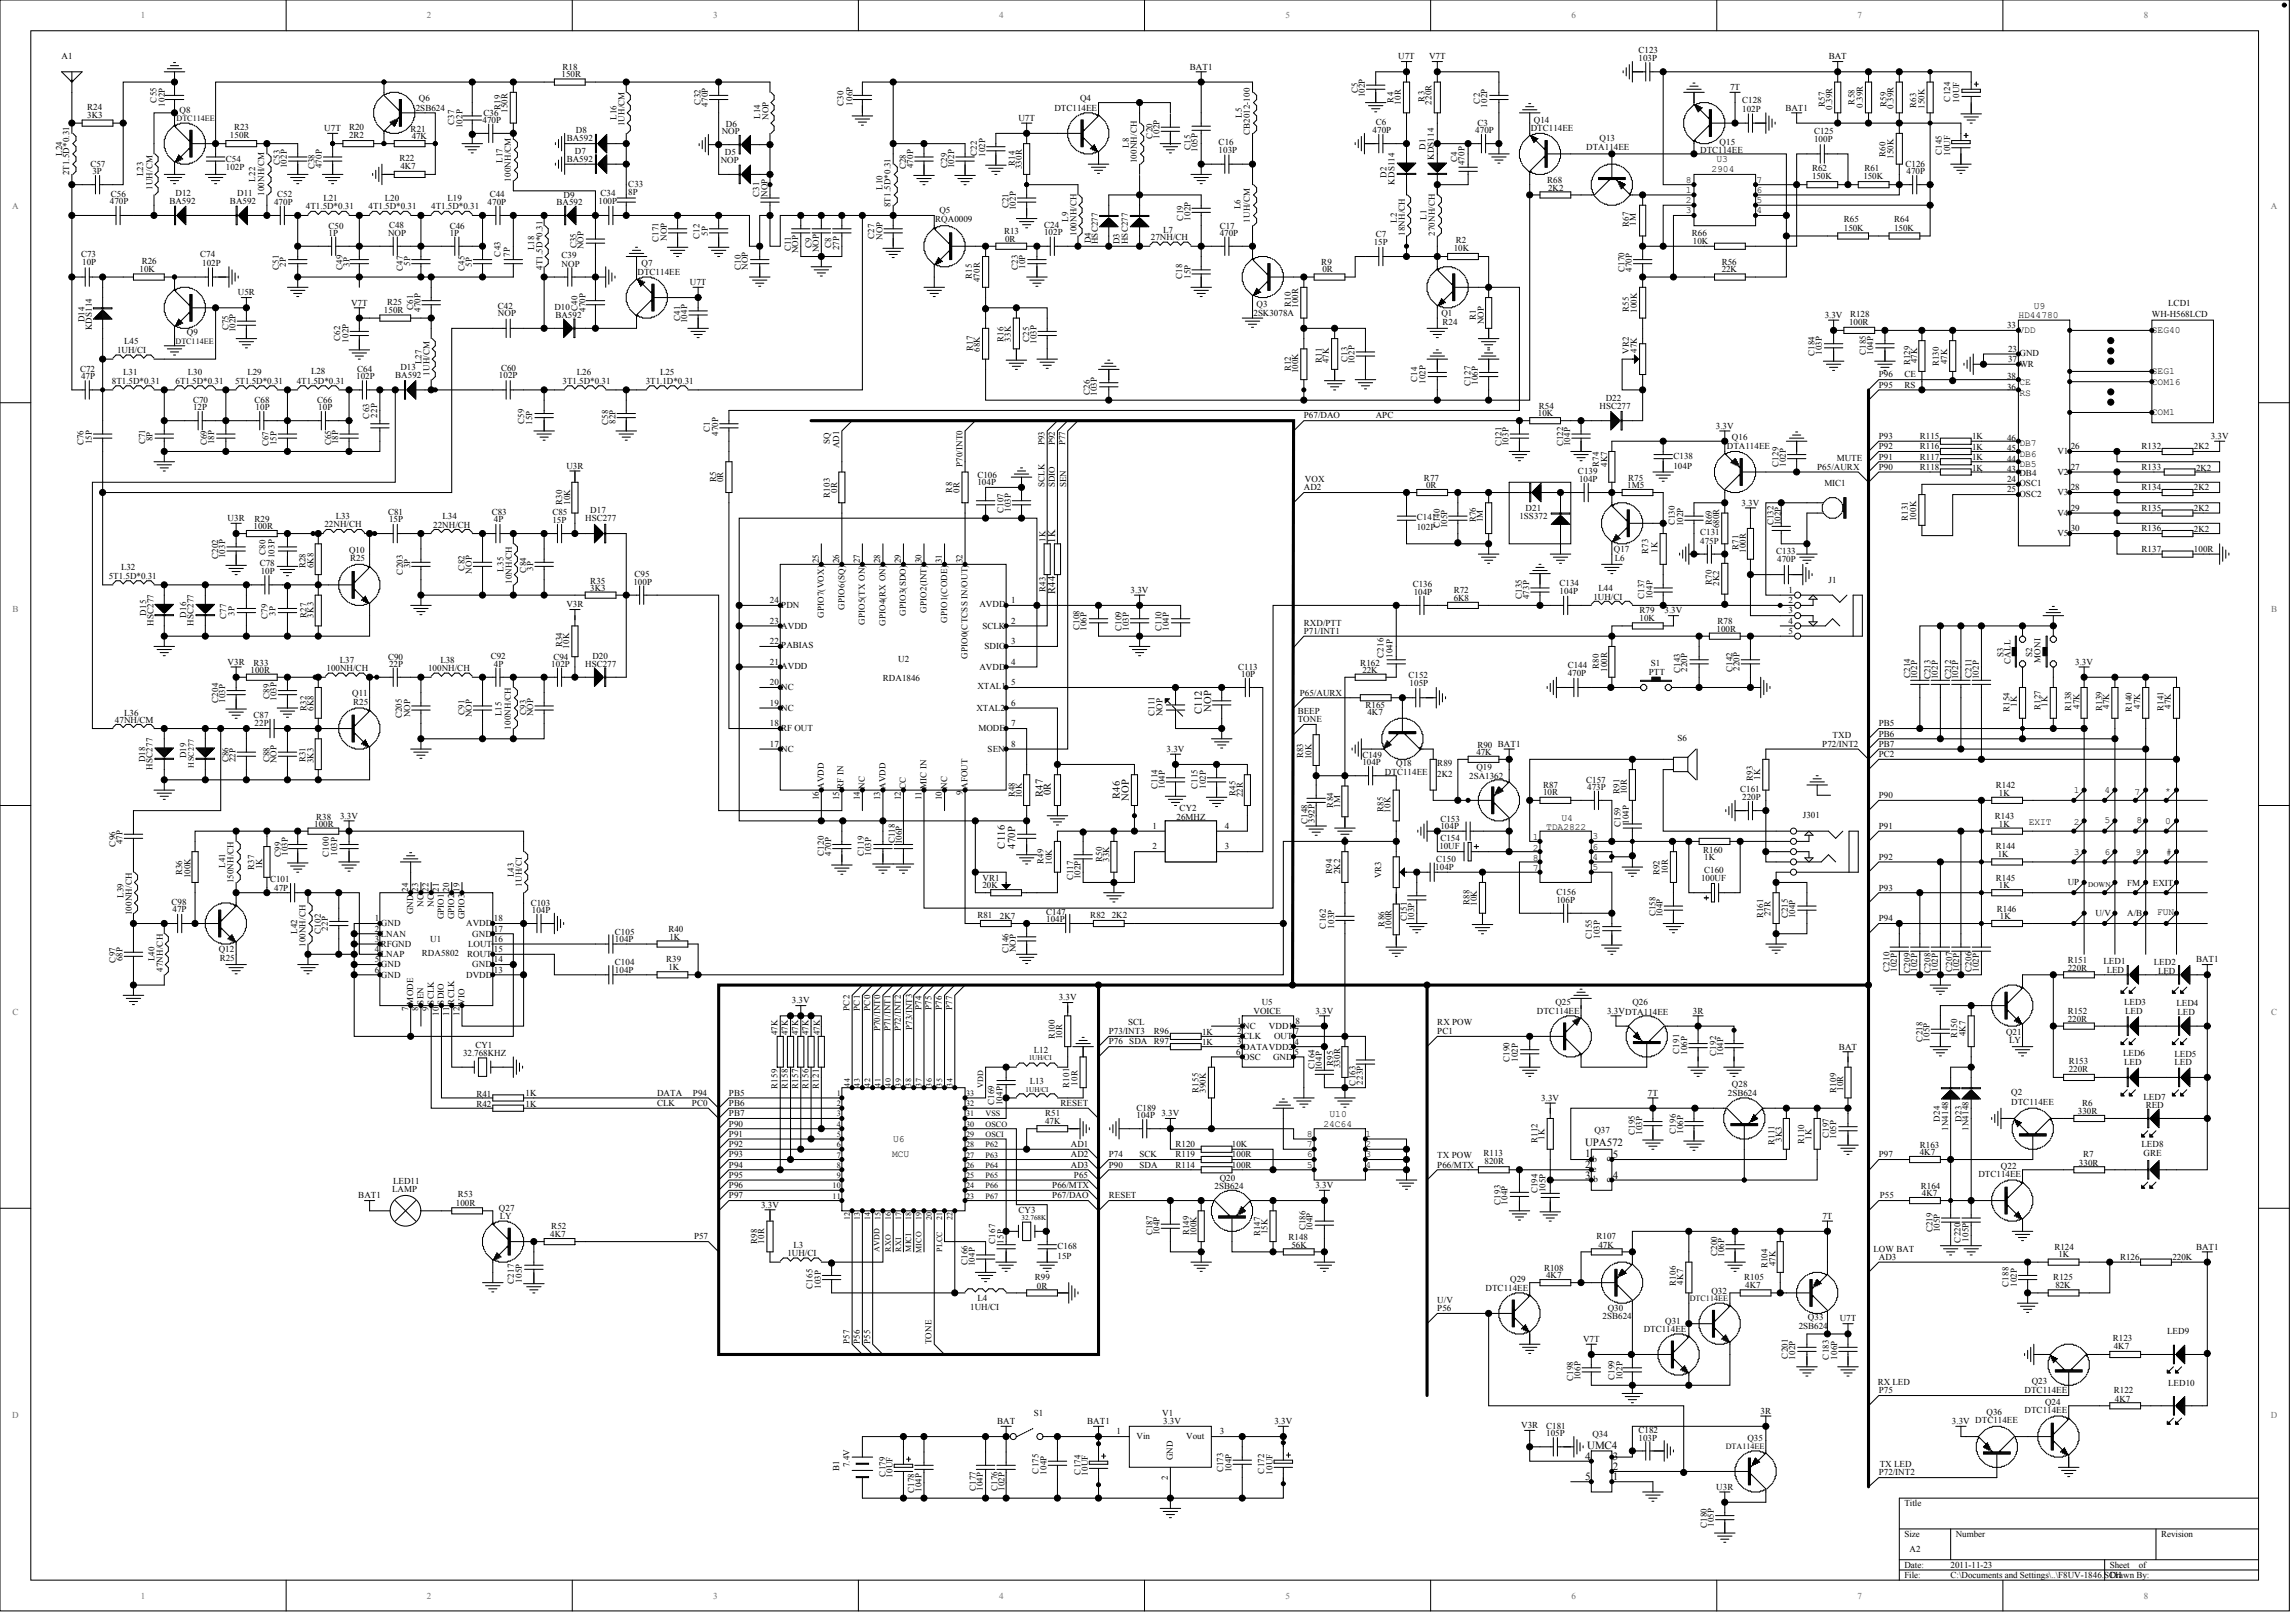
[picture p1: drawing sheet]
<svg xmlns="http://www.w3.org/2000/svg" width="840mm" height="594mm" viewBox="0 0 840 594" stroke-linecap="round" stroke-linejoin="round" font-family="sans-serif">
<defs><g id="words">
<g font-size="4">
<text x="580.4" y="419.4">UPA572</text>
<text x="580.4" y="423.6">1</text>
<text x="590.6" y="424">5</text>
<text x="580.4" y="431.5">3</text>
<text x="580.4" y="427.7">2</text>
<text x="590.6" y="431.5">4</text>
<text x="581.2" y="530.2">UMC4</text>
<text x="580.4" y="534.4">4</text>
<text x="590.6" y="538.1">2</text>
<text x="590.6" y="534.4">3</text>
<text x="580.4" y="541.9">5</text>
<text x="590.6" y="541.9">1</text>
</g>
<g font-size="3.9">
<text x="386.3" y="198.7" transform="rotate(-90 386.3 198.7)">1K</text>
<text x="386.3" y="217.5" transform="rotate(-90 386.3 217.5)">R44</text>
<text x="440.1" y="261.4" transform="rotate(-90 440.1 261.4)">C112</text>
<text x="443.5" y="260.7" transform="rotate(-90 443.5 260.7)">NOP</text>
<text x="381.8" y="291.8" transform="rotate(-90 381.8 291.8)">R47</text>
<text x="384.8" y="291.1" transform="rotate(-90 384.8 291.1)">0R</text>
<text x="410" y="292.6" transform="rotate(-90 410 292.6)">R46</text>
<text x="413.4" y="293.3" transform="rotate(-90 413.4 293.3)">NOP</text>
<text x="367.9" y="310.6" transform="rotate(-90 367.9 310.6)">C116</text>
<text x="371.7" y="310.6" transform="rotate(-90 371.7 310.6)">470P</text>
</g>
<g font-size="3.5">
<text x="628.5" y="59.3">U3</text>
<text x="626.7" y="63.1">2904</text>
<text x="617.3" y="66.8">8</text>
<text x="617.3" y="70.6">1</text>
<text x="643.2" y="70.6">6</text>
<text x="643.2" y="66.8">7</text>
<text x="617.3" y="74.3">2</text>
<text x="643.2" y="74.3">5</text>
<text x="617.3" y="78.1">3</text>
<text x="643.2" y="78.1">4</text>
<text x="744.7" y="113">U9</text>
<text x="739.1" y="116.4">HD44780</text>
<text x="739.1" y="122">VDD</text>
<text x="787.9" y="122">SEG40</text>
<text x="787.9" y="137.1">SEG1</text>
<text x="739.4" y="140.8">CE</text>
<text x="787.9" y="140.8">COM16</text>
<text x="739.4" y="145">RS</text>
<text x="787.9" y="152.1">COM1</text>
<text x="739.4" y="163.4">DB7</text>
<text x="739.4" y="167.1">DB6</text>
<text x="739.4" y="170.9">DB5</text>
<text x="759.4" y="290.3">1</text>
<text x="770.6" y="290.3">4</text>
<text x="781.5" y="291.1">7</text>
<text x="792.8" y="290.7">*</text>
<text x="566.1" y="303.8">TDA2822</text>
<text x="571.8" y="300.5">U4</text>
<text x="742.8" y="302">EXIT</text>
<text x="759.4" y="302">2</text>
<text x="770.6" y="301.2">5</text>
<text x="782.3" y="301.2">8</text>
<text x="792.8" y="301.6">0</text>
<text x="561.3" y="311.3">2</text>
<text x="561.3" y="307.6">1</text>
<text x="583.1" y="307.2">3</text>
<text x="583.1" y="311">6</text>
<text x="561.3" y="315.1">8</text>
<text x="583.1" y="314.7">4</text>
<text x="759.4" y="312.8">3</text>
<text x="770.6" y="312.8">6</text>
<text x="781.9" y="312.8">9</text>
<text x="793.2" y="312.8">#</text>
<text x="561.3" y="318.9">7</text>
<text x="583.1" y="318.5">5</text>
<text x="789.8" y="335">FUN</text>
<text x="484.6" y="412.4">24C64</text>
<text x="486.8" y="409">U10</text>
<text x="327.1" y="418">U6</text>
<text x="478.6" y="419.9">7</text>
<text x="478.6" y="416.1">8</text>
<text x="500" y="416.1">1</text>
<text x="500" y="419.9">2</text>
<text x="326.7" y="423.7">MCU</text>
<text x="478.6" y="423.7">6</text>
<text x="500" y="423.7">3</text>
<text x="478.6" y="427.4">5</text>
<text x="500" y="427.4">4</text>
</g>
<g font-size="3.3" fill="#716f64">
<text x="51.6" y="6.7">1</text>
<text x="156.3" y="6.7">2</text>
<text x="261.1" y="6.7">3</text>
<text x="365.9" y="6.7">4</text>
<text x="470.7" y="6.7">5</text>
<text x="575.4" y="6.7">6</text>
<text x="680.2" y="6.7">7</text>
<text x="785" y="6.7">8</text>
<text x="4.4" y="76.6">A</text>
<text x="831.5" y="76.6">A</text>
<text x="4.5" y="224.1">B</text>
<text x="831.6" y="224.1">B</text>
<text x="4.5" y="371.5">C</text>
<text x="831.6" y="371.5">C</text>
<text x="4.4" y="518.9">D</text>
<text x="831.5" y="518.9">D</text>
<text x="51.6" y="585.1">1</text>
<text x="156.3" y="585.1">2</text>
<text x="261.1" y="585.1">3</text>
<text x="365.9" y="585.1">4</text>
<text x="470.7" y="585.1">5</text>
<text x="575.4" y="585.1">6</text>
<text x="680.2" y="585.1">7</text>
<text x="785" y="585.1">8</text>
</g>
<g font-size="3.3">
<text x="22.6" y="21.7">A1</text>
<text x="512" y="21.7">U7T</text>
<text x="523.2" y="21.7">V7T</text>
<text x="600" y="19.5">C123</text>
<text x="600" y="22.5">103P</text>
<text x="669.6" y="21.7">BAT</text>
<text x="205.6" y="28.1">150R</text>
<text x="206" y="25.5">R18</text>
<text x="435.7" y="25.5">BAT1</text>
<text x="497.1" y="34.2" transform="rotate(-90 497.1 34.2)">C5</text>
<text x="499.8" y="35.7" transform="rotate(-90 499.8 35.7)">102P</text>
<text x="633.5" y="33">7T</text>
<text x="32" y="40.1">R24</text>
<text x="57.3" y="37.6" transform="rotate(-90 57.3 37.6)">C55</text>
<text x="60.3" y="39.1" transform="rotate(-90 60.3 39.1)">102P</text>
<text x="65.8" y="41.2">Q8</text>
<text x="152.2" y="40.5">2SB624</text>
<text x="153.4" y="37.1">Q6</text>
<text x="183.2" y="40.2" transform="rotate(-90 183.2 40.2)">R19</text>
<text x="185.9" y="41.3" transform="rotate(-90 185.9 41.3)">150R</text>
<text x="256.5" y="38.3" transform="rotate(-90 256.5 38.3)">C32</text>
<text x="259.2" y="39.1" transform="rotate(-90 259.2 39.1)">470P</text>
<text x="308.8" y="38.7" transform="rotate(-90 308.8 38.7)">C30</text>
<text x="312.2" y="38.7" transform="rotate(-90 312.2 38.7)">106P</text>
<text x="386.1" y="40.5">DTC114EE</text>
<text x="395.5" y="37.1">Q4</text>
<text x="510.3" y="37.6" transform="rotate(-90 510.3 37.6)">R4</text>
<text x="512.9" y="38.3" transform="rotate(-90 512.9 38.3)">10R</text>
<text x="521.6" y="37.2" transform="rotate(-90 521.6 37.2)">R3</text>
<text x="524.2" y="38.3" transform="rotate(-90 524.2 38.3)">220R</text>
<text x="541.9" y="37.9" transform="rotate(-90 541.9 37.9)">C2</text>
<text x="544.5" y="39.4" transform="rotate(-90 544.5 39.4)">102P</text>
<text x="637.9" y="37.9">C128</text>
<text x="637.9" y="40.9">102P</text>
<text x="653.7" y="40.5">BAT1</text>
<text x="668.2" y="39.1" transform="rotate(-90 668.2 39.1)">R57</text>
<text x="670.8" y="40.2" transform="rotate(-90 670.8 40.2)">0.39R</text>
<text x="679.1" y="38.3" transform="rotate(-90 679.1 38.3)">R58</text>
<text x="682.1" y="39.4" transform="rotate(-90 682.1 39.4)">0.39R</text>
<text x="690.7" y="39.1" transform="rotate(-90 690.7 39.1)">R59</text>
<text x="693.4" y="39.8" transform="rotate(-90 693.4 39.8)">0.39R</text>
<text x="701.6" y="39.4" transform="rotate(-90 701.6 39.4)">R63</text>
<text x="704.6" y="39.8" transform="rotate(-90 704.6 39.8)">150K</text>
<text x="714" y="37.2" transform="rotate(-90 714 37.2)">C124</text>
<text x="717.4" y="37.6" transform="rotate(-90 717.4 37.6)">10UF</text>
<text x="32" y="43.1">3K3</text>
<text x="85.7" y="47.6">R23</text>
<text x="127.8" y="47.6">R20</text>
<text x="166.3" y="45.8" transform="rotate(-90 166.3 45.8)">C37</text>
<text x="169.3" y="46.9" transform="rotate(-90 169.3 46.9)">102P</text>
<text x="176.7" y="45">470P</text>
<text x="177.1" y="42.4">C36</text>
<text x="225.7" y="43.9" transform="rotate(-90 225.7 43.9)">L16</text>
<text x="228.7" y="46.2" transform="rotate(-90 228.7 46.2)">1UH/CM</text>
<text x="265.8" y="46.5">D6</text>
<text x="278.4" y="43.6" transform="rotate(-90 278.4 43.6)">L14</text>
<text x="281.4" y="43.9" transform="rotate(-90 281.4 43.9)">NOP</text>
<text x="372.9" y="44.3">U7T</text>
<text x="454.7" y="43.2" transform="rotate(-90 454.7 43.2)">L5</text>
<text x="503.7" y="45.8">C6</text>
<text x="541" y="46.1">C3</text>
<text x="561.6" y="45">Q14</text>
<text x="84.2" y="50.6">150R</text>
<text x="118.8" y="48">U7T</text>
<text x="127.8" y="50.6">2R2</text>
<text x="150.4" y="48.4">R21</text>
<text x="150.7" y="51">47K</text>
<text x="207.5" y="51.8">BA592</text>
<text x="210.9" y="48.8">D8</text>
<text x="264.3" y="49.1">NOP</text>
<text x="422" y="50.7" transform="rotate(-90 422 50.7)">C20</text>
<text x="424.6" y="50.7" transform="rotate(-90 424.6 50.7)">102P</text>
<text x="446.2" y="52.9">C16</text>
<text x="457.7" y="49.6" transform="rotate(-90 457.7 49.6)">CB2012-100</text>
<text x="502.6" y="48.8">470P</text>
<text x="540.2" y="48.8">470P</text>
<text x="560.5" y="48">DTC114EE</text>
<text x="585.7" y="51.8">Q13</text>
<text x="629.7" y="52.9">Q15</text>
<text x="664.3" y="49.1">C125</text>
<text x="664.3" y="52.1">100P</text>
<text x="22.7" y="57.1" transform="rotate(-90 22.7 57.1)">L24</text>
<text x="82.7" y="59.3">C54</text>
<text x="146.2" y="58.9">R22</text>
<text x="184" y="59.7" transform="rotate(-90 184 59.7)">L17</text>
<text x="207.5" y="59.3">BA592</text>
<text x="210.5" y="56.3">D7</text>
<text x="263.9" y="59.7">NOP</text>
<text x="265.4" y="56.6">D5</text>
<text x="357.7" y="57.1" transform="rotate(-90 357.7 57.1)">C22</text>
<text x="360.7" y="57.5" transform="rotate(-90 360.7 57.5)">102P</text>
<text x="413.3" y="54.1" transform="rotate(-90 413.3 54.1)">L8</text>
<text x="416.3" y="59.7" transform="rotate(-90 416.3 59.7)">100NH/CH</text>
<text x="435.9" y="54.8" transform="rotate(-90 435.9 54.8)">C15</text>
<text x="438.5" y="55.6" transform="rotate(-90 438.5 55.6)">105P</text>
<text x="446.2" y="55.9">103P</text>
<text x="521.9" y="54.8" transform="rotate(-90 521.9 54.8)">D1</text>
<text x="525" y="58.6" transform="rotate(-90 525 58.6)">KDS114</text>
<text x="533.6" y="59.3" transform="rotate(-90 533.6 59.3)">C4</text>
<text x="580.8" y="54.8">DTA114EE</text>
<text x="622.5" y="55.9">DTC114EE</text>
<text x="690.4" y="57.5" transform="rotate(-90 690.4 57.5)">R60</text>
<text x="693.4" y="58.2" transform="rotate(-90 693.4 58.2)">150K</text>
<text x="711" y="56.7" transform="rotate(-90 711 56.7)">C145</text>
<text x="714" y="57.1" transform="rotate(-90 714 57.1)">10UF</text>
<text x="25.4" y="64.2" transform="rotate(-90 25.4 64.2)">2T1.5D*0.31</text>
<text x="33.1" y="61.2">C57</text>
<text x="33.8" y="63.8">3P</text>
<text x="52.4" y="64.6" transform="rotate(-90 52.4 64.6)">L23</text>
<text x="82.7" y="62.3">102P</text>
<text x="102.4" y="60.5" transform="rotate(-90 102.4 60.5)">C53</text>
<text x="105.1" y="61.6" transform="rotate(-90 105.1 61.6)">102P</text>
<text x="115.2" y="62" transform="rotate(-90 115.2 62)">C38</text>
<text x="117.8" y="61.6" transform="rotate(-90 117.8 61.6)">470P</text>
<text x="146.6" y="61.9">4K7</text>
<text x="331.7" y="62" transform="rotate(-90 331.7 62)">C28</text>
<text x="334.4" y="61.6" transform="rotate(-90 334.4 61.6)">470P</text>
<text x="346.8" y="61.6" transform="rotate(-90 346.8 61.6)">C29</text>
<text x="349.4" y="61.6" transform="rotate(-90 349.4 61.6)">102P</text>
<text x="371.6" y="60.8" transform="rotate(-90 371.6 60.8)">R14</text>
<text x="374.2" y="62" transform="rotate(-90 374.2 62)">330R</text>
<text x="507.7" y="65" transform="rotate(-90 507.7 65)">D2</text>
<text x="536.2" y="60.5" transform="rotate(-90 536.2 60.5)">470P</text>
<text x="663.5" y="62.7">R62</text>
<text x="663.5" y="65.7">150K</text>
<text x="682.3" y="65.7">150K</text>
<text x="682.7" y="62.7">R61</text>
<text x="697.7" y="61.2">C126</text>
<text x="698.1" y="63.8">470P</text>
<text x="55.8" y="69.5" transform="rotate(-90 55.8 69.5)">1UH/CM</text>
<text x="64.3" y="71.7">D12</text>
<text x="86.8" y="71.7">D11</text>
<text x="93.4" y="66.5" transform="rotate(-90 93.4 66.5)">L22</text>
<text x="96.8" y="71.7" transform="rotate(-90 96.8 71.7)">100NH/CM</text>
<text x="187" y="66.5" transform="rotate(-90 187 66.5)">100NH/CM</text>
<text x="219.9" y="71.7">C34</text>
<text x="230.1" y="68.3">C33</text>
<text x="230.1" y="71.3">8P</text>
<text x="323.1" y="69.5" transform="rotate(-90 323.1 69.5)">L10</text>
<text x="510.7" y="67.6" transform="rotate(-90 510.7 67.6)">KDS114</text>
<text x="566.5" y="67.2">R68</text>
<text x="566.9" y="69.8">2K2</text>
<text x="40.2" y="74.7">470P</text>
<text x="40.6" y="72">C56</text>
<text x="62" y="74.7">BA592</text>
<text x="84.2" y="74.7">BA592</text>
<text x="100.4" y="75.1">470P</text>
<text x="101.5" y="72">C52</text>
<text x="112" y="76.6">4T1.5D*0.31</text>
<text x="118.4" y="73.6">L21</text>
<text x="135" y="76.6">4T1.5D*0.31</text>
<text x="141" y="73.6">L20</text>
<text x="157.9" y="76.6">4T1.5D*0.31</text>
<text x="163.9" y="73.6">L19</text>
<text x="178.6" y="75.1">470P</text>
<text x="179.3" y="72">C44</text>
<text x="203.8" y="75.1">BA592</text>
<text x="206.4" y="72.4">D9</text>
<text x="219.2" y="74.7">100P</text>
<text x="278" y="72.1" transform="rotate(-90 278 72.1)">C31</text>
<text x="281" y="72.1" transform="rotate(-90 281 72.1)">NOP</text>
<text x="326.1" y="75.9" transform="rotate(-90 326.1 75.9)">8T1.5D*0.31</text>
<text x="369.3" y="76.2" transform="rotate(-90 369.3 76.2)">C21</text>
<text x="372" y="77" transform="rotate(-90 372 77)">102P</text>
<text x="454.3" y="76.6" transform="rotate(-90 454.3 76.6)">L6</text>
<text x="120.3" y="83.7">C50</text>
<text x="142.5" y="83.3">C48</text>
<text x="164.7" y="83.7">C46</text>
<text x="342.5" y="81.4">RQA0009</text>
<text x="344" y="78.1">Q5</text>
<text x="382.3" y="83.3">C24</text>
<text x="391.1" y="81.1" transform="rotate(-90 391.1 81.1)">L9</text>
<text x="433.2" y="80.7" transform="rotate(-90 433.2 80.7)">C19</text>
<text x="435.9" y="80.7" transform="rotate(-90 435.9 80.7)">102P</text>
<text x="446.6" y="83.7">C17</text>
<text x="457.7" y="81.5" transform="rotate(-90 457.7 81.5)">1UH/CM</text>
<text x="511.4" y="81.5" transform="rotate(-90 511.4 81.5)">L2</text>
<text x="522.3" y="80.4" transform="rotate(-90 522.3 80.4)">L1</text>
<text x="596.4" y="83" transform="rotate(-90 596.4 83)">R67</text>
<text x="599" y="82.6" transform="rotate(-90 599 82.6)">1M</text>
<text x="675.2" y="81.4">R65</text>
<text x="693.6" y="81.4">R64</text>
<text x="120.3" y="86.3">1P</text>
<text x="142.1" y="86.3">NOP</text>
<text x="164.7" y="86.3">1P</text>
<text x="241.1" y="88.6" transform="rotate(-90 241.1 88.6)">C171</text>
<text x="244.1" y="88.3" transform="rotate(-90 244.1 88.3)">NOP</text>
<text x="256.2" y="87.5" transform="rotate(-90 256.2 87.5)">C12</text>
<text x="259.2" y="86.4" transform="rotate(-90 259.2 86.4)">5P</text>
<text x="320.1" y="87.5" transform="rotate(-90 320.1 87.5)">C27</text>
<text x="323.1" y="87.9" transform="rotate(-90 323.1 87.9)">NOP</text>
<text x="367.7" y="85.6">R13</text>
<text x="368" y="88.6">0R</text>
<text x="382.3" y="85.9">102P</text>
<text x="394.1" y="86.4" transform="rotate(-90 394.1 86.4)">100NH/CH</text>
<text x="399.4" y="89" transform="rotate(-90 399.4 89)">D4</text>
<text x="402" y="89.4" transform="rotate(-90 402 89.4)">HSC277</text>
<text x="409.9" y="89.4" transform="rotate(-90 409.9 89.4)">D3</text>
<text x="412.9" y="89.4" transform="rotate(-90 412.9 89.4)">HSC277</text>
<text x="421.4" y="87.8">27NH/CH</text>
<text x="425.9" y="85.2">L7</text>
<text x="446.6" y="86.3">470P</text>
<text x="503" y="89.7">15P</text>
<text x="503.7" y="86.7">C7</text>
<text x="514.4" y="86.4" transform="rotate(-90 514.4 86.4)">18NH/CH</text>
<text x="525.3" y="86.4" transform="rotate(-90 525.3 86.4)">270NH/CH</text>
<text x="533.1" y="89">R2</text>
<text x="619.5" y="86.3">R66</text>
<text x="619.9" y="89.3">10K</text>
<text x="675.2" y="84.4">150K</text>
<text x="693.6" y="84.4">150K</text>
<text x="29.7" y="94.2">C73</text>
<text x="73.3" y="94.2">C74</text>
<text x="183.2" y="93.9" transform="rotate(-90 183.2 93.9)">C43</text>
<text x="186.6" y="93.9" transform="rotate(-90 186.6 93.9)">7P</text>
<text x="195.6" y="91.6" transform="rotate(-90 195.6 91.6)">L18</text>
<text x="205.6" y="94.6">C39</text>
<text x="211.1" y="90.9" transform="rotate(-90 211.1 90.9)">C35</text>
<text x="213.7" y="91.3" transform="rotate(-90 213.7 91.3)">NOP</text>
<text x="289.6" y="92" transform="rotate(-90 289.6 92)">C11</text>
<text x="292.3" y="92.8" transform="rotate(-90 292.3 92.8)">NOP</text>
<text x="297.1" y="90.9" transform="rotate(-90 297.1 90.9)">C9</text>
<text x="299.8" y="92.4" transform="rotate(-90 299.8 92.4)">NOP</text>
<text x="304.3" y="90.9" transform="rotate(-90 304.3 90.9)">C8</text>
<text x="307.3" y="91.6" transform="rotate(-90 307.3 91.6)">27P</text>
<text x="532.3" y="92">10K</text>
<text x="30.1" y="96.8">10P</text>
<text x="51.1" y="99.5">10K</text>
<text x="51.9" y="96.5">R26</text>
<text x="74.1" y="97.2">102P</text>
<text x="102" y="98.8" transform="rotate(-90 102 98.8)">C51</text>
<text x="104.7" y="97.6" transform="rotate(-90 104.7 97.6)">2P</text>
<text x="125.4" y="98.8" transform="rotate(-90 125.4 98.8)">C49</text>
<text x="128" y="97.6" transform="rotate(-90 128 97.6)">3P</text>
<text x="147.5" y="99.2" transform="rotate(-90 147.5 99.2)">C47</text>
<text x="150.2" y="97.3" transform="rotate(-90 150.2 97.3)">5P</text>
<text x="170.1" y="99.2" transform="rotate(-90 170.1 99.2)">C45</text>
<text x="172.7" y="97.6" transform="rotate(-90 172.7 97.6)">5P</text>
<text x="198.7" y="98.8" transform="rotate(-90 198.7 98.8)">4T1.5D*0.31</text>
<text x="205.6" y="97.6">NOP</text>
<text x="233.4" y="100.6">DTC114EE</text>
<text x="235" y="97.2">Q7</text>
<text x="271.2" y="98.8" transform="rotate(-90 271.2 98.8)">C10</text>
<text x="273.8" y="98.8" transform="rotate(-90 273.8 98.8)">NOP</text>
<text x="372.7" y="98.8" transform="rotate(-90 372.7 98.8)">C23</text>
<text x="375.3" y="98.4" transform="rotate(-90 375.3 98.4)">10P</text>
<text x="483.8" y="96.8">R9</text>
<text x="484.2" y="99.5">0R</text>
<text x="594.9" y="99.5" transform="rotate(-90 594.9 99.5)">C170</text>
<text x="597.5" y="99.5" transform="rotate(-90 597.5 99.5)">470P</text>
<text x="630.4" y="96.8">R56</text>
<text x="630.4" y="99.5">22K</text>
<text x="252.6" y="104.4">U7T</text>
<text x="355.8" y="102.2" transform="rotate(-90 355.8 102.2)">R15</text>
<text x="358.8" y="103.3" transform="rotate(-90 358.8 103.3)">470R</text>
<text x="432.9" y="102.2" transform="rotate(-90 432.9 102.2)">C18</text>
<text x="435.9" y="102.2" transform="rotate(-90 435.9 102.2)">15P</text>
<text x="87.1" y="108.1">U5R</text>
<text x="128.5" y="111.9">V7T</text>
<text x="141.7" y="111.5">R25</text>
<text x="151.3" y="113.4" transform="rotate(-90 151.3 113.4)">C61</text>
<text x="182.3" y="113">C42</text>
<text x="203" y="113.4">D10</text>
<text x="211.4" y="113.8" transform="rotate(-90 211.4 113.8)">C40</text>
<text x="460.1" y="112.2">Q3</text>
<text x="472.7" y="112.3" transform="rotate(-90 472.7 112.3)">R10</text>
<text x="475.3" y="112.7" transform="rotate(-90 475.3 112.7)">100R</text>
<text x="794" y="111.9">LCD1</text>
<text x="31" y="117.9" transform="rotate(-90 31 117.9)">D14</text>
<text x="140.6" y="114.5">150R</text>
<text x="153.9" y="114.2" transform="rotate(-90 153.9 114.2)">470P</text>
<text x="182.3" y="115.6">NOP</text>
<text x="203.4" y="116.4">BA592</text>
<text x="214.4" y="114.2" transform="rotate(-90 214.4 114.2)">470P</text>
<text x="249" y="117.6" transform="rotate(-90 249 117.6)">C41</text>
<text x="251.7" y="118.3" transform="rotate(-90 251.7 118.3)">104P</text>
<text x="459" y="115.6">2SK3078A</text>
<text x="527.8" y="115.6">Q1</text>
<text x="528.2" y="119">R24</text>
<text x="540.4" y="117.2" transform="rotate(-90 540.4 117.2)">R1</text>
<text x="543.4" y="118.7" transform="rotate(-90 543.4 118.7)">NOP</text>
<text x="596.4" y="114.2" transform="rotate(-90 596.4 114.2)">R55</text>
<text x="599.4" y="114.6" transform="rotate(-90 599.4 114.6)">100K</text>
<text x="668.1" y="116.4">3.3V</text>
<text x="677" y="119">100R</text>
<text x="677.4" y="116">R128</text>
<text x="787.9" y="116">WH-H568LCD</text>
<text x="33.6" y="120.9" transform="rotate(-90 33.6 120.9)">KDS114</text>
<text x="45.5" y="125.8">L45</text>
<text x="68.4" y="122.8">Q9</text>
<text x="83.6" y="120.9" transform="rotate(-90 83.6 120.9)">C75</text>
<text x="86.3" y="121.7" transform="rotate(-90 86.3 121.7)">102P</text>
<text x="124.6" y="124.7" transform="rotate(-90 124.6 124.7)">C62</text>
<text x="127.6" y="125.4" transform="rotate(-90 127.6 125.4)">102P</text>
<text x="367.4" y="125.1" transform="rotate(-90 367.4 125.1)">R16</text>
<text x="370.1" y="125.1" transform="rotate(-90 370.1 125.1)">33K</text>
<text x="376.8" y="125.1" transform="rotate(-90 376.8 125.1)">C25</text>
<text x="379.5" y="125.8" transform="rotate(-90 379.5 125.8)">103P</text>
<text x="734.9" y="120.1">33</text>
<text x="42.9" y="129.1">1UH/CI</text>
<text x="356.2" y="128.4" transform="rotate(-90 356.2 128.4)">R17</text>
<text x="358.8" y="128.8" transform="rotate(-90 358.8 128.8)">68K</text>
<text x="596.4" y="129.6" transform="rotate(-90 596.4 129.6)">VR2</text>
<text x="599.4" y="129.2" transform="rotate(-90 599.4 129.2)">47K</text>
<text x="664.4" y="130.3" transform="rotate(-90 664.4 130.3)">C184</text>
<text x="667.1" y="130" transform="rotate(-90 667.1 130)">103P</text>
<text x="683.2" y="130" transform="rotate(-90 683.2 130)">C185</text>
<text x="685.9" y="130" transform="rotate(-90 685.9 130)">104P</text>
<text x="735.3" y="128.8">23</text>
<text x="739.4" y="130.3">GND</text>
<text x="29.3" y="136.3">C72</text>
<text x="45.1" y="137.4">L31</text>
<text x="68.8" y="137.4">L30</text>
<text x="90.6" y="137.4">L29</text>
<text x="113.9" y="137">L28</text>
<text x="130.8" y="136.3">C64</text>
<text x="146.6" y="135.5">D13</text>
<text x="154.3" y="133.3" transform="rotate(-90 154.3 133.3)">L27</text>
<text x="157.3" y="137.5" transform="rotate(-90 157.3 137.5)">1UH/CM</text>
<text x="183.5" y="135.9">C60</text>
<text x="211.3" y="137.4">L26</text>
<text x="241.7" y="137.4">L25</text>
<text x="472.7" y="136" transform="rotate(-90 472.7 136)">R12</text>
<text x="475.3" y="136.7" transform="rotate(-90 475.3 136.7)">100K</text>
<text x="484" y="133" transform="rotate(-90 484 133)">R11</text>
<text x="486.6" y="133" transform="rotate(-90 486.6 133)">47K</text>
<text x="493.4" y="132.6" transform="rotate(-90 493.4 132.6)">C13</text>
<text x="496" y="133.3" transform="rotate(-90 496 133.3)">102P</text>
<text x="699.4" y="133.7" transform="rotate(-90 699.4 133.7)">R129</text>
<text x="702" y="133" transform="rotate(-90 702 133)">47K</text>
<text x="709.9" y="134.1" transform="rotate(-90 709.9 134.1)">R130</text>
<text x="712.9" y="133.3" transform="rotate(-90 712.9 133.3)">47K</text>
<text x="735.3" y="132.5">37</text>
<text x="739.4" y="134.4">WR</text>
<text x="29.7" y="138.9">47P</text>
<text x="41" y="140.4">8T1.5D*0.31</text>
<text x="64.3" y="140.4">6T1.5D*0.31</text>
<text x="86.1" y="140.4">5T1.5D*0.31</text>
<text x="108.6" y="140.4">4T1.5D*0.31</text>
<text x="130.4" y="138.9">102P</text>
<text x="144.7" y="138.5">BA592</text>
<text x="182.7" y="138.5">102P</text>
<text x="206" y="140.4">3T1.5D*0.31</text>
<text x="236.5" y="140.4">3T1.1D*0.31</text>
<text x="518.9" y="139.7" transform="rotate(-90 518.9 139.7)">C14</text>
<text x="521.9" y="140.5" transform="rotate(-90 521.9 140.5)">102P</text>
<text x="538.5" y="141.2" transform="rotate(-90 538.5 141.2)">C127</text>
<text x="541.1" y="140.8" transform="rotate(-90 541.1 140.8)">106P</text>
<text x="687.9" y="141.9">P95</text>
<text x="687.9" y="138.2">P96</text>
<text x="697.3" y="141.9">RS</text>
<text x="697.3" y="138.2">CE</text>
<text x="734.9" y="142.7">36</text>
<text x="734.9" y="138.9">38</text>
<text x="70.7" y="147.5">C70</text>
<text x="93.2" y="147.5">C68</text>
<text x="116.2" y="147.5">C66</text>
<text x="399" y="144.6" transform="rotate(-90 399 144.6)">C26</text>
<text x="401.7" y="145" transform="rotate(-90 401.7 145)">103P</text>
<text x="563.5" y="149.8">R54</text>
<text x="585.7" y="149.8">HSC277</text>
<text x="587.9" y="146.8">D22</text>
<text x="70.7" y="150.2">12P</text>
<text x="93.6" y="150.2">10P</text>
<text x="116.5" y="150.2">10P</text>
<text x="135.1" y="153.2" transform="rotate(-90 135.1 153.2)">C63</text>
<text x="138.1" y="152.9" transform="rotate(-90 138.1 152.9)">22P</text>
<text x="191.9" y="155.1" transform="rotate(-90 191.9 155.1)">C59</text>
<text x="194.9" y="155.5" transform="rotate(-90 194.9 155.5)">15P</text>
<text x="222.7" y="155.5" transform="rotate(-90 222.7 155.5)">C58</text>
<text x="225.3" y="155.1" transform="rotate(-90 225.3 155.1)">82P</text>
<text x="477.4" y="153.2">P67/DAO</text>
<text x="503.7" y="153.2">APC</text>
<text x="563.1" y="152.4">10K</text>
<text x="55.8" y="161.5" transform="rotate(-90 55.8 161.5)">8P</text>
<text x="259.9" y="158.1" transform="rotate(-90 259.9 158.1)">C1</text>
<text x="262.9" y="159.6" transform="rotate(-90 262.9 159.6)">470P</text>
<text x="628.3" y="156.9">3.3V</text>
<text x="634.2" y="161.1">Q16</text>
<text x="687.9" y="160.7">P93</text>
<text x="703" y="160.7">R115</text>
<text x="722.1" y="160.7">1K</text>
<text x="734.9" y="161.4">46</text>
<text x="809.5" y="160.7">3.3V</text>
<text x="30.6" y="163" transform="rotate(-90 30.6 163)">C76</text>
<text x="33.6" y="162.6" transform="rotate(-90 33.6 162.6)">15P</text>
<text x="53.2" y="162.6" transform="rotate(-90 53.2 162.6)">C71</text>
<text x="75.7" y="163" transform="rotate(-90 75.7 163)">C69</text>
<text x="78.4" y="162.6" transform="rotate(-90 78.4 162.6)">18P</text>
<text x="98.3" y="163.4" transform="rotate(-90 98.3 163.4)">C67</text>
<text x="101.3" y="163" transform="rotate(-90 101.3 163)">15P</text>
<text x="121.2" y="163" transform="rotate(-90 121.2 163)">C65</text>
<text x="123.8" y="162.6" transform="rotate(-90 123.8 162.6)">18P</text>
<text x="303.9" y="162.6" transform="rotate(-90 303.9 162.6)">SQ</text>
<text x="307.3" y="164.1" transform="rotate(-90 307.3 164.1)">AD1</text>
<text x="382.5" y="163" transform="rotate(-90 382.5 163)">P93</text>
<text x="386.2" y="163" transform="rotate(-90 386.2 163)">P92</text>
<text x="390" y="163" transform="rotate(-90 390 163)">P77</text>
<text x="549.8" y="163.4" transform="rotate(-90 549.8 163.4)">C121</text>
<text x="552.4" y="163.4" transform="rotate(-90 552.4 163.4)">103P</text>
<text x="572.3" y="163.4" transform="rotate(-90 572.3 163.4)">C122</text>
<text x="575" y="163.4" transform="rotate(-90 575 163.4)">104P</text>
<text x="612.8" y="167.8">C138</text>
<text x="632.3" y="164.4">DTA114EE</text>
<text x="687.9" y="164.4">P92</text>
<text x="703" y="164.4">R116</text>
<text x="722.1" y="164.8">1K</text>
<text x="734.9" y="165.2">45</text>
<text x="753.4" y="166.3">V1</text>
<text x="758.2" y="164.4">26</text>
<text x="784.2" y="164.4">R132</text>
<text x="803.3" y="164.4">2K2</text>
<text x="207.4" y="171.6">U3R</text>
<text x="352.4" y="170.9" transform="rotate(-90 352.4 170.9)">P70/INT0</text>
<text x="577.8" y="173.5">C139</text>
<text x="585.5" y="170.9" transform="rotate(-90 585.5 170.9)">R74</text>
<text x="588.5" y="170.9" transform="rotate(-90 588.5 170.9)">4K7</text>
<text x="612.8" y="171.6">104P</text>
<text x="651.3" y="170.9" transform="rotate(-90 651.3 170.9)">C129</text>
<text x="653.9" y="170.9" transform="rotate(-90 653.9 170.9)">102P</text>
<text x="665.4" y="172">P65/AURX</text>
<text x="672.5" y="168.6">MUTE</text>
<text x="687.9" y="168.2">P91</text>
<text x="687.9" y="172">P90</text>
<text x="703" y="168.2">R117</text>
<text x="703" y="172">R118</text>
<text x="722.1" y="168.2">1K</text>
<text x="722.1" y="172.3">1K</text>
<text x="734.9" y="169">44</text>
<text x="734.9" y="172.7">43</text>
<text x="753.4" y="173.8">V2</text>
<text x="758.2" y="172">27</text>
<text x="784.2" y="172">R133</text>
<text x="804.1" y="172.3">2K2</text>
<text x="262.2" y="176.5" transform="rotate(-90 262.2 176.5)">R5</text>
<text x="264.8" y="176.5" transform="rotate(-90 264.8 176.5)">0R</text>
<text x="357.9" y="175">C106</text>
<text x="357.9" y="177.6">104P</text>
<text x="382.5" y="178.4" transform="rotate(-90 382.5 178.4)">SCLK</text>
<text x="386.2" y="178.4" transform="rotate(-90 386.2 178.4)">SDIO</text>
<text x="390.4" y="178.4" transform="rotate(-90 390.4 178.4)">SEN</text>
<text x="477.4" y="179.5">AD2</text>
<text x="477.8" y="176.5">VOX</text>
<text x="521.4" y="176.1">R77</text>
<text x="522.2" y="178.7">0R</text>
<text x="578.2" y="176.5">104P</text>
<text x="595.8" y="178.7">1M5</text>
<text x="596.2" y="176.1">R75</text>
<text x="668" y="178">MIC1</text>
<text x="734.9" y="176.5">24</text>
<text x="739.4" y="174.2">DB4</text>
<text x="739.4" y="178">OSC1</text>
<text x="758.2" y="179.5">28</text>
<text x="784.2" y="179.5">R134</text>
<text x="803.3" y="179.5">2K2</text>
<text x="205.8" y="184.8" transform="rotate(-90 205.8 184.8)">R30</text>
<text x="208.8" y="184.8" transform="rotate(-90 208.8 184.8)">10K</text>
<text x="303.9" y="182.2" transform="rotate(-90 303.9 182.2)">R103</text>
<text x="306.5" y="180.3" transform="rotate(-90 306.5 180.3)">0R</text>
<text x="348.6" y="180.3" transform="rotate(-90 348.6 180.3)">R8</text>
<text x="351.3" y="180.3" transform="rotate(-90 351.3 180.3)">0R</text>
<text x="637.7" y="185.1">3.3V</text>
<text x="734.9" y="180.2">25</text>
<text x="739.4" y="182.1">OSC2</text>
<text x="753.4" y="181.4">V3</text>
<text x="83.3" y="190.7">U3R</text>
<text x="93.2" y="191.1">R29</text>
<text x="122.9" y="190">L33</text>
<text x="142.1" y="188.5">C81</text>
<text x="142.5" y="191.1">15P</text>
<text x="162" y="190">L34</text>
<text x="180.1" y="188.5">C83</text>
<text x="180.8" y="191.1">4P</text>
<text x="202.2" y="188.5">C85</text>
<text x="202.2" y="191.5">15P</text>
<text x="214.3" y="190.7">HSC277</text>
<text x="216.2" y="187.7">D17</text>
<text x="367.4" y="187.8" transform="rotate(-90 367.4 187.8)">C107</text>
<text x="370.1" y="187.4" transform="rotate(-90 370.1 187.4)">103P</text>
<text x="518.8" y="190.4">C141</text>
<text x="540.4" y="191.2" transform="rotate(-90 540.4 191.2)">R76</text>
<text x="543" y="191.2" transform="rotate(-90 543 191.2)">1M</text>
<text x="556.4" y="190">1SS372</text>
<text x="558.6" y="187">D21</text>
<text x="698.6" y="190.8" transform="rotate(-90 698.6 190.8)">R131</text>
<text x="701.6" y="190.8" transform="rotate(-90 701.6 190.8)">100K</text>
<text x="753.4" y="188.9">V4</text>
<text x="758.2" y="187">29</text>
<text x="784.2" y="187">R135</text>
<text x="803.3" y="187">2K2</text>
<text x="92.9" y="193.7">100R</text>
<text x="118.8" y="193">22NH/CH</text>
<text x="158.6" y="193.4">22NH/CH</text>
<text x="518.8" y="194.1">102P</text>
<text x="527.2" y="193.4" transform="rotate(-90 527.2 193.4)">C140</text>
<text x="529.8" y="193.4" transform="rotate(-90 529.8 193.4)">105P</text>
<text x="613.3" y="192.3" transform="rotate(-90 613.3 192.3)">C130</text>
<text x="616.3" y="192.7" transform="rotate(-90 616.3 192.7)">102P</text>
<text x="622.5" y="196">C131</text>
<text x="626.8" y="192.3" transform="rotate(-90 626.8 192.3)">R69</text>
<text x="629.5" y="193.4" transform="rotate(-90 629.5 193.4)">680R</text>
<text x="649.4" y="192.3" transform="rotate(-90 649.4 192.3)">C132</text>
<text x="652" y="192.3" transform="rotate(-90 652 192.3)">102P</text>
<text x="753.4" y="196.4">V5</text>
<text x="758.2" y="194.5">30</text>
<text x="784.2" y="194.5">R136</text>
<text x="803.3" y="194.9">2K2</text>
<text x="97.2" y="203.2" transform="rotate(-90 97.2 203.2)">C80</text>
<text x="127.8" y="202.4">Q10</text>
<text x="382.9" y="198.3" transform="rotate(-90 382.9 198.3)">1K</text>
<text x="591" y="202">Q17</text>
<text x="603.5" y="202.8" transform="rotate(-90 603.5 202.8)">R73</text>
<text x="606.9" y="202.4" transform="rotate(-90 606.9 202.4)">1K</text>
<text x="622.5" y="199">475P</text>
<text x="636.6" y="201.3" transform="rotate(-90 636.6 201.3)">R71</text>
<text x="639.2" y="202.4" transform="rotate(-90 639.2 202.4)">100R</text>
<text x="650.3" y="202.8">C133</text>
<text x="784.2" y="202">R137</text>
<text x="803.3" y="202">100R</text>
<text x="44.4" y="208.8">L32</text>
<text x="79.9" y="204.7" transform="rotate(-90 79.9 204.7)">C202</text>
<text x="82.5" y="204.3" transform="rotate(-90 82.5 204.3)">103P</text>
<text x="95.1" y="207.3">C78</text>
<text x="100.5" y="204.3" transform="rotate(-90 100.5 204.3)">103P</text>
<text x="111.8" y="208.1" transform="rotate(-90 111.8 208.1)">R28</text>
<text x="114.8" y="208.1" transform="rotate(-90 114.8 208.1)">6K8</text>
<text x="128.2" y="205.4">R25</text>
<text x="150.2" y="208.1" transform="rotate(-90 150.2 208.1)">3P</text>
<text x="170.1" y="208.8" transform="rotate(-90 170.1 208.8)">C82</text>
<text x="172.7" y="210" transform="rotate(-90 172.7 210)">NOP</text>
<text x="184.4" y="209.2" transform="rotate(-90 184.4 209.2)">L35</text>
<text x="192.6" y="209.6" transform="rotate(-90 192.6 209.6)">C84</text>
<text x="195.3" y="208.8" transform="rotate(-90 195.3 208.8)">3P</text>
<text x="299.8" y="206.2" transform="rotate(-90 299.8 206.2)">25</text>
<text x="307.3" y="206.2" transform="rotate(-90 307.3 206.2)">26</text>
<text x="314.8" y="206.2" transform="rotate(-90 314.8 206.2)">27</text>
<text x="322.3" y="206.2" transform="rotate(-90 322.3 206.2)">28</text>
<text x="329.9" y="206.2" transform="rotate(-90 329.9 206.2)">29</text>
<text x="337.4" y="206.2" transform="rotate(-90 337.4 206.2)">30</text>
<text x="344.9" y="206.2" transform="rotate(-90 344.9 206.2)">31</text>
<text x="352.4" y="206.2" transform="rotate(-90 352.4 206.2)">32</text>
<text x="591.3" y="205.4">L6</text>
<text x="650.7" y="205.8">470P</text>
<text x="39.8" y="211.8">5T1.5D*0.31</text>
<text x="95.5" y="210.3">10P</text>
<text x="147.5" y="210.3" transform="rotate(-90 147.5 210.3)">C203</text>
<text x="187.4" y="213.7" transform="rotate(-90 187.4 213.7)">10NH/CH</text>
<text x="216.2" y="213.7">R35</text>
<text x="231.9" y="214">100P</text>
<text x="232.3" y="211">C95</text>
<text x="517.3" y="214.8">C136</text>
<text x="571" y="214.4">C134</text>
<text x="626.8" y="214.1" transform="rotate(-90 626.8 214.1)">R70</text>
<text x="629.5" y="214.5" transform="rotate(-90 629.5 214.5)">2K2</text>
<text x="669.5" y="213.3">J1</text>
<text x="216.2" y="216.3">3K3</text>
<text x="281.9" y="220.8">24</text>
<text x="370.3" y="220.8">1</text>
<text x="382.9" y="216.7" transform="rotate(-90 382.9 216.7)">R43</text>
<text x="414" y="217">3.3V</text>
<text x="517.6" y="217.8">104P</text>
<text x="532.3" y="217">R72</text>
<text x="532.3" y="220">6K8</text>
<text x="557.3" y="219.3" transform="rotate(-90 557.3 219.3)">C135</text>
<text x="559.9" y="219.3" transform="rotate(-90 559.9 219.3)">473P</text>
<text x="571" y="217.4">104P</text>
<text x="583.4" y="219.7">1UH/CI</text>
<text x="585.3" y="216.3">L44</text>
<text x="602" y="219.3" transform="rotate(-90 602 219.3)">C137</text>
<text x="605" y="219.3" transform="rotate(-90 605 219.3)">104P</text>
<text x="654.9" y="217">1</text>
<text x="654.9" y="220.8">2</text>
<text x="53.5" y="225.4" transform="rotate(-90 53.5 225.4)">D15</text>
<text x="68.2" y="226.1" transform="rotate(-90 68.2 226.1)">D16</text>
<text x="82.9" y="226.5" transform="rotate(-90 82.9 226.5)">C77</text>
<text x="85.9" y="225.4" transform="rotate(-90 85.9 225.4)">3P</text>
<text x="97.9" y="226.5" transform="rotate(-90 97.9 226.5)">C79</text>
<text x="100.9" y="225.4" transform="rotate(-90 100.9 225.4)">3P</text>
<text x="112.2" y="226.1" transform="rotate(-90 112.2 226.1)">R27</text>
<text x="114.8" y="226.1" transform="rotate(-90 114.8 226.1)">3K3</text>
<text x="207.4" y="222.3">V3R</text>
<text x="286.1" y="222.7">PDN</text>
<text x="301.7" y="226.1" transform="rotate(-90 301.7 226.1)">GPIO7(VOX)</text>
<text x="309.2" y="223.1" transform="rotate(-90 309.2 223.1)">GPIO6(SQ)</text>
<text x="331.7" y="225.4" transform="rotate(-90 331.7 225.4)">GPIO3(SDO)</text>
<text x="339.3" y="224.2" transform="rotate(-90 339.3 224.2)">GPIO2(INT)</text>
<text x="346.8" y="228" transform="rotate(-90 346.8 228)">GPIO1(CODE)</text>
<text x="358.6" y="222.3">AVDD</text>
<text x="600.4" y="224.5">R79</text>
<text x="600.4" y="227.2">10K</text>
<text x="609.5" y="224.5">3.3V</text>
<text x="654.9" y="224.5">3</text>
<text x="56.2" y="229.1" transform="rotate(-90 56.2 229.1)">HSC277</text>
<text x="70.8" y="229.1" transform="rotate(-90 70.8 229.1)">HSC277</text>
<text x="281.9" y="228.3">23</text>
<text x="286.1" y="230.2">AVDD</text>
<text x="316.7" y="228.7" transform="rotate(-90 316.7 228.7)">GPIO5(TX ON)</text>
<text x="324.2" y="229.1" transform="rotate(-90 324.2 229.1)">GPIO4(RX ON)</text>
<text x="359.8" y="230.2">SCLK</text>
<text x="370.3" y="228.3">2</text>
<text x="395.3" y="230.6" transform="rotate(-90 395.3 230.6)">C108</text>
<text x="397.9" y="231" transform="rotate(-90 397.9 231)">106P</text>
<text x="410.7" y="231" transform="rotate(-90 410.7 231)">C109</text>
<text x="413.3" y="231" transform="rotate(-90 413.3 231)">103P</text>
<text x="425.3" y="231" transform="rotate(-90 425.3 231)">C110</text>
<text x="428" y="231" transform="rotate(-90 428 231)">104P</text>
<text x="477.4" y="232.1">P71/INT1</text>
<text x="477.4" y="229.1">RXD/PTT</text>
<text x="628.5" y="231.3">100R</text>
<text x="628.9" y="228.3">R78</text>
<text x="654.9" y="228.3">4</text>
<text x="654.9" y="232.1">5</text>
<text x="205.8" y="237" transform="rotate(-90 205.8 237)">R34</text>
<text x="208.4" y="237.4" transform="rotate(-90 208.4 237.4)">10K</text>
<text x="281.9" y="235.8">22</text>
<text x="286.1" y="237.3">PABIAS</text>
<text x="360.5" y="237.7">SDIO</text>
<text x="370.3" y="235.8">3</text>
<text x="83.3" y="243.3">V3R</text>
<text x="92.9" y="243.7">R33</text>
<text x="119.5" y="245.6">100NH/CH</text>
<text x="124.4" y="242.6">L37</text>
<text x="142.1" y="241.4">C90</text>
<text x="142.5" y="244.1">22P</text>
<text x="156.8" y="245.6">100NH/CH</text>
<text x="161.3" y="242.6">L38</text>
<text x="179.7" y="241.1">C92</text>
<text x="180.8" y="244.1">4P</text>
<text x="201.9" y="244.1">102P</text>
<text x="202.6" y="241.4">C94</text>
<text x="214.3" y="244.1">HSC277</text>
<text x="216.9" y="241.1">D20</text>
<text x="281.9" y="243.3">21</text>
<text x="286.1" y="244.8">AVDD</text>
<text x="328.9" y="242.2">U2</text>
<text x="354.3" y="241.1" transform="rotate(-90 354.3 241.1)">GPIO0(CTCSS IN/OUT)</text>
<text x="358.6" y="245.2">AVDD</text>
<text x="370.3" y="243.3">4</text>
<text x="453.4" y="245.2">C113</text>
<text x="498.1" y="243.7">R162</text>
<text x="506.5" y="240.8" transform="rotate(-90 506.5 240.8)">C216</text>
<text x="509.9" y="240.8" transform="rotate(-90 509.9 240.8)">104P</text>
<text x="574" y="244.5">C144</text>
<text x="585.5" y="244.9" transform="rotate(-90 585.5 244.9)">R80</text>
<text x="604.5" y="243.7">S1</text>
<text x="637" y="245.6" transform="rotate(-90 637 245.6)">220P</text>
<text x="733.6" y="240.4" transform="rotate(-90 733.6 240.4)">S3</text>
<text x="736.2" y="243" transform="rotate(-90 736.2 243)">CALL</text>
<text x="744.1" y="240.4" transform="rotate(-90 744.1 240.4)">S2</text>
<text x="747.1" y="242.6" transform="rotate(-90 747.1 242.6)">MONI</text>
<text x="759.9" y="243.3">3.3V</text>
<text x="91.7" y="246.3">100R</text>
<text x="281.9" y="250.8">20</text>
<text x="323.3" y="249.3">RDA1846</text>
<text x="370.3" y="250.8">5</text>
<text x="454.5" y="247.8">10P</text>
<text x="498.9" y="246.3">22K</text>
<text x="515.8" y="248.2">C152</text>
<text x="516.1" y="251.2">105P</text>
<text x="574" y="247.5">470P</text>
<text x="588.5" y="246" transform="rotate(-90 588.5 246)">100R</text>
<text x="603.7" y="247.1">PTT</text>
<text x="615.2" y="246.4" transform="rotate(-90 615.2 246.4)">C143</text>
<text x="617.8" y="246" transform="rotate(-90 617.8 246)">220P</text>
<text x="634.4" y="246" transform="rotate(-90 634.4 246)">C142</text>
<text x="699.4" y="248.3" transform="rotate(-90 699.4 248.3)">C214</text>
<text x="702" y="248.6" transform="rotate(-90 702 248.6)">102P</text>
<text x="706.9" y="248.6" transform="rotate(-90 706.9 248.6)">C213</text>
<text x="709.5" y="248.6" transform="rotate(-90 709.5 248.6)">102P</text>
<text x="714.4" y="248.6" transform="rotate(-90 714.4 248.6)">C212</text>
<text x="717.1" y="248.6" transform="rotate(-90 717.1 248.6)">102P</text>
<text x="721.9" y="248.3" transform="rotate(-90 721.9 248.3)">C211</text>
<text x="724.6" y="248.6" transform="rotate(-90 724.6 248.6)">102P</text>
<text x="79.9" y="257.3" transform="rotate(-90 79.9 257.3)">C204</text>
<text x="82.5" y="257.3" transform="rotate(-90 82.5 257.3)">103P</text>
<text x="98.7" y="255.8" transform="rotate(-90 98.7 255.8)">C89</text>
<text x="101.3" y="256.5" transform="rotate(-90 101.3 256.5)">103P</text>
<text x="128.9" y="254.6">Q11</text>
<text x="129.3" y="258">R25</text>
<text x="286.1" y="252.7">NC</text>
<text x="357.9" y="252.3">XTAL1</text>
<text x="475.9" y="254.6">P65/AURX</text>
<text x="45.5" y="262.1">L36</text>
<text x="92.9" y="262.9">C87</text>
<text x="112.2" y="260.3" transform="rotate(-90 112.2 260.3)">R32</text>
<text x="114.8" y="260.3" transform="rotate(-90 114.8 260.3)">6K8</text>
<text x="147.2" y="262.9" transform="rotate(-90 147.2 262.9)">C205</text>
<text x="150.2" y="262.5" transform="rotate(-90 150.2 262.5)">NOP</text>
<text x="170.1" y="261.8" transform="rotate(-90 170.1 261.8)">C91</text>
<text x="172.7" y="262.5" transform="rotate(-90 172.7 262.5)">NOP</text>
<text x="183.6" y="262.2" transform="rotate(-90 183.6 262.2)">L15</text>
<text x="192.6" y="261.8" transform="rotate(-90 192.6 261.8)">C93</text>
<text x="195.3" y="262.2" transform="rotate(-90 195.3 262.2)">NOP</text>
<text x="281.9" y="258.3">19</text>
<text x="286.1" y="260.2">NC</text>
<text x="357.5" y="260.2">XTAL2</text>
<text x="370.3" y="258.3">6</text>
<text x="422.7" y="262.2" transform="rotate(-90 422.7 262.2)">C111</text>
<text x="425.7" y="262.2" transform="rotate(-90 425.7 262.2)">NOP</text>
<text x="475.2" y="261.4">BEEP</text>
<text x="500" y="259.1">R165</text>
<text x="500.7" y="261.7">4K7</text>
<text x="735.9" y="260.7" transform="rotate(-90 735.9 260.7)">R154</text>
<text x="738.5" y="258.8" transform="rotate(-90 738.5 258.8)">1K</text>
<text x="747.1" y="259.9" transform="rotate(-90 747.1 259.9)">R127</text>
<text x="749.8" y="258.8" transform="rotate(-90 749.8 258.8)">1K</text>
<text x="758.4" y="260.3" transform="rotate(-90 758.4 260.3)">R138</text>
<text x="761.4" y="259.5" transform="rotate(-90 761.4 259.5)">47K</text>
<text x="769.7" y="260.3" transform="rotate(-90 769.7 260.3)">R139</text>
<text x="772.3" y="259.5" transform="rotate(-90 772.3 259.5)">47K</text>
<text x="780.6" y="260.7" transform="rotate(-90 780.6 260.7)">R140</text>
<text x="783.6" y="259.5" transform="rotate(-90 783.6 259.5)">47K</text>
<text x="792.2" y="260.3" transform="rotate(-90 792.2 260.3)">R141</text>
<text x="794.9" y="259.5" transform="rotate(-90 794.9 259.5)">47K</text>
<text x="42.1" y="264.7">47NH/CM</text>
<text x="93.2" y="265.9">22P</text>
<text x="187" y="267" transform="rotate(-90 187 267)">100NH/CH</text>
<text x="281.9" y="265.9">18</text>
<text x="286.1" y="267.7">RF OUT</text>
<text x="358.3" y="267.7">MODE</text>
<text x="370.3" y="265.9">7</text>
<text x="475.2" y="264.4">TONE</text>
<text x="671" y="270">TXD</text>
<text x="687.9" y="265.9">PB5</text>
<text x="687.9" y="269.6">PB6</text>
<text x="281.9" y="273.4">17</text>
<text x="286.1" y="275.3">NC</text>
<text x="361.6" y="275.3">SEN</text>
<text x="370.3" y="273.4">8</text>
<text x="427.2" y="275.3">3.3V</text>
<text x="541" y="273.7">R90 BAT1</text>
<text x="614.3" y="271.1">S6</text>
<text x="667.3" y="273.4">P72/INT2</text>
<text x="687.9" y="273.4">PB7</text>
<text x="53.2" y="279.1" transform="rotate(-90 53.2 279.1)">D18</text>
<text x="55.8" y="281.7" transform="rotate(-90 55.8 281.7)">HSC277</text>
<text x="68.2" y="277.6" transform="rotate(-90 68.2 277.6)">D19</text>
<text x="83.6" y="279.1" transform="rotate(-90 83.6 279.1)">C86</text>
<text x="86.3" y="279.1" transform="rotate(-90 86.3 279.1)">22P</text>
<text x="98.7" y="279.1" transform="rotate(-90 98.7 279.1)">C88</text>
<text x="101.3" y="279.4" transform="rotate(-90 101.3 279.4)">NOP</text>
<text x="111.8" y="279.1" transform="rotate(-90 111.8 279.1)">R31</text>
<text x="114.8" y="279.4" transform="rotate(-90 114.8 279.4)">3K3</text>
<text x="477.2" y="277.6" transform="rotate(-90 477.2 277.6)">R83</text>
<text x="480.2" y="277.9" transform="rotate(-90 480.2 277.9)">10K</text>
<text x="498.9" y="277.5">C149</text>
<text x="498.9" y="280.1">104P</text>
<text x="511.3" y="280.5">Q18</text>
<text x="526.3" y="280.5">R89</text>
<text x="540.6" y="276.4">47K</text>
<text x="687.9" y="277.1">PC2</text>
<text x="507.1" y="283.5">DTC114EE</text>
<text x="526.3" y="284.3">2K2</text>
<text x="537.9" y="285">2SA1362</text>
<text x="540.6" y="282">Q19</text>
<text x="580.8" y="286.5">C157</text>
<text x="641.9" y="285.8" transform="rotate(-90 641.9 285.8)">R93</text>
<text x="644.5" y="285.5" transform="rotate(-90 644.5 285.5)">1K</text>
<text x="299.8" y="293" transform="rotate(-90 299.8 293)">16</text>
<text x="301.7" y="288.8" transform="rotate(-90 301.7 288.8)">AVDD</text>
<text x="307.3" y="293" transform="rotate(-90 307.3 293)">15</text>
<text x="308.8" y="288.8" transform="rotate(-90 308.8 288.8)">RF IN</text>
<text x="314.8" y="293" transform="rotate(-90 314.8 293)">14</text>
<text x="316.7" y="288.8" transform="rotate(-90 316.7 288.8)">NC</text>
<text x="322.3" y="293" transform="rotate(-90 322.3 293)">13</text>
<text x="324.2" y="288.8" transform="rotate(-90 324.2 288.8)">AVDD</text>
<text x="329.9" y="293" transform="rotate(-90 329.9 293)">12</text>
<text x="331.7" y="288.8" transform="rotate(-90 331.7 288.8)">CC</text>
<text x="337.4" y="293" transform="rotate(-90 337.4 293)">11</text>
<text x="339.3" y="288.8" transform="rotate(-90 339.3 288.8)">MIC IN</text>
<text x="344.9" y="293" transform="rotate(-90 344.9 293)">10</text>
<text x="346.8" y="288.8" transform="rotate(-90 346.8 288.8)">NC</text>
<text x="352.4" y="291.1" transform="rotate(-90 352.4 291.1)">9</text>
<text x="354.3" y="288.8" transform="rotate(-90 354.3 288.8)">AFOUT</text>
<text x="371.6" y="291.8" transform="rotate(-90 371.6 291.8)">R48</text>
<text x="374.2" y="292.2" transform="rotate(-90 374.2 292.2)">10K</text>
<text x="423.8" y="288.8" transform="rotate(-90 423.8 288.8)">C114</text>
<text x="426.5" y="288.8" transform="rotate(-90 426.5 288.8)">104P</text>
<text x="438.5" y="288.8" transform="rotate(-90 438.5 288.8)">C115</text>
<text x="441.5" y="288.8" transform="rotate(-90 441.5 288.8)">102P</text>
<text x="452.4" y="291.5" transform="rotate(-90 452.4 291.5)">R45</text>
<text x="455" y="291.8" transform="rotate(-90 455 291.8)">22R</text>
<text x="565" y="288.4">R87</text>
<text x="565" y="291">10R</text>
<text x="581.2" y="289.1">473P</text>
<text x="593" y="290.7" transform="rotate(-90 593 290.7)">R91</text>
<text x="595.6" y="290.7" transform="rotate(-90 595.6 290.7)">10R</text>
<text x="637.2" y="289.9">C161</text>
<text x="637.9" y="292.9">220P</text>
<text x="687.9" y="292.2">P90</text>
<text x="730.8" y="288.4">R142</text>
<text x="731.9" y="291.4">1K</text>
<text x="124.5" y="299.7">3.3V</text>
<text x="431.9" y="297">CY2</text>
<text x="488.1" y="295.6" transform="rotate(-90 488.1 295.6)">R84</text>
<text x="490.7" y="295.6" transform="rotate(-90 490.7 295.6)">1M</text>
<text x="506.5" y="297.1" transform="rotate(-90 506.5 297.1)">R85</text>
<text x="509.2" y="297.5" transform="rotate(-90 509.2 297.5)">10K</text>
<text x="660.1" y="299.3">J301</text>
<text x="730.4" y="299.7">R143</text>
<text x="115" y="302.7">100R</text>
<text x="115.8" y="300">R38</text>
<text x="422" y="303.4">1</text>
<text x="430.8" y="300">26MHZ</text>
<text x="448.5" y="303.4">4</text>
<text x="478.7" y="301.6" transform="rotate(-90 478.7 301.6)">C148</text>
<text x="481.3" y="301.2" transform="rotate(-90 481.3 301.2)">392P</text>
<text x="527.4" y="300.8">C153</text>
<text x="527.4" y="303.4">104P</text>
<text x="593.4" y="302.7" transform="rotate(-90 593.4 302.7)">C159</text>
<text x="596.4" y="301.6" transform="rotate(-90 596.4 301.6)">104P</text>
<text x="687.9" y="303.4">P91</text>
<text x="731.9" y="302.7">1K</text>
<text x="42.3" y="309.9" transform="rotate(-90 42.3 309.9)">C96</text>
<text x="44.9" y="309.1" transform="rotate(-90 44.9 309.1)">47P</text>
<text x="327.6" y="308.7" transform="rotate(-90 327.6 308.7)">C118</text>
<text x="330.2" y="309.1" transform="rotate(-90 330.2 309.1)">106P</text>
<text x="422" y="310.9">2</text>
<text x="448.5" y="310.9">3</text>
<text x="527" y="310.9">10UF</text>
<text x="527.4" y="307.9">C154</text>
<text x="730.8" y="310.9">R144</text>
<text x="82.5" y="317.8" transform="rotate(-90 82.5 317.8)">L41</text>
<text x="102.8" y="313.6" transform="rotate(-90 102.8 313.6)">C99</text>
<text x="105.4" y="313.2" transform="rotate(-90 105.4 313.2)">103P</text>
<text x="120.5" y="313.6" transform="rotate(-90 120.5 313.6)">C100</text>
<text x="123.5" y="313.2" transform="rotate(-90 123.5 313.2)">103P</text>
<text x="301.7" y="313.2" transform="rotate(-90 301.7 313.2)">C120</text>
<text x="304.3" y="313.2" transform="rotate(-90 304.3 313.2)">470P</text>
<text x="316.3" y="313.2" transform="rotate(-90 316.3 313.2)">C119</text>
<text x="319" y="313.2" transform="rotate(-90 319 313.2)">103P</text>
<text x="382.1" y="316.3" transform="rotate(-90 382.1 316.3)">R49</text>
<text x="385.1" y="316.6" transform="rotate(-90 385.1 316.6)">10K</text>
<text x="403.5" y="315.5" transform="rotate(-90 403.5 315.5)">R50</text>
<text x="406.2" y="315.5" transform="rotate(-90 406.2 315.5)">33K</text>
<text x="525.9" y="315.4">C150</text>
<text x="623.7" y="312.1">R160</text>
<text x="624" y="314.7">1K</text>
<text x="687.9" y="314.7">P92</text>
<text x="731.5" y="313.6">1K</text>
<text x="66.7" y="320.4" transform="rotate(-90 66.7 320.4)">R36</text>
<text x="69.7" y="321.5" transform="rotate(-90 69.7 321.5)">100K</text>
<text x="85.5" y="323.4" transform="rotate(-90 85.5 323.4)">150NH/CH</text>
<text x="93" y="318.5" transform="rotate(-90 93 318.5)">R37</text>
<text x="96" y="318.1" transform="rotate(-90 96 318.1)">1K</text>
<text x="98.9" y="323">C101</text>
<text x="188.1" y="321.1" transform="rotate(-90 188.1 321.1)">L43</text>
<text x="359.8" y="322.6">VR1</text>
<text x="393" y="322.3" transform="rotate(-90 393 322.3)">C117</text>
<text x="395.6" y="321.9" transform="rotate(-90 395.6 321.9)">102P</text>
<text x="487.7" y="320" transform="rotate(-90 487.7 320)">R94</text>
<text x="490.7" y="320" transform="rotate(-90 490.7 320)">2K2</text>
<text x="505.8" y="321.5" transform="rotate(-90 505.8 321.5)">VR3</text>
<text x="525.5" y="318.4">104P</text>
<text x="607.7" y="320.4" transform="rotate(-90 607.7 320.4)">R92</text>
<text x="610.7" y="320" transform="rotate(-90 610.7 320)">10R</text>
<text x="622.9" y="322.6">100UF</text>
<text x="624" y="319.6">C160</text>
<text x="730.8" y="322.6">R145</text>
<text x="45.3" y="328.6" transform="rotate(-90 45.3 328.6)">L39</text>
<text x="100.4" y="326">47P</text>
<text x="149.4" y="326.4" transform="rotate(-90 149.4 326.4)">24</text>
<text x="153.2" y="326.4" transform="rotate(-90 153.2 326.4)">23</text>
<text x="156.9" y="326.4" transform="rotate(-90 156.9 326.4)">22</text>
<text x="160.7" y="326.4" transform="rotate(-90 160.7 326.4)">21</text>
<text x="164.4" y="326.4" transform="rotate(-90 164.4 326.4)">20</text>
<text x="168.2" y="326.4" transform="rotate(-90 168.2 326.4)">19</text>
<text x="191.1" y="324.5" transform="rotate(-90 191.1 324.5)">1UH/CI</text>
<text x="359.8" y="325.2">20K</text>
<text x="569.9" y="327.5">C156</text>
<text x="687.9" y="326">P93</text>
<text x="731.9" y="325.2">1K</text>
<text x="757.1" y="324.1">UP</text>
<text x="778.9" y="324.5">FM</text>
<text x="788.3" y="324.5">EXIT</text>
<text x="48.3" y="335" transform="rotate(-90 48.3 335)">100NH/CH</text>
<text x="62.8" y="331.2">C98</text>
<text x="63.2" y="333.8">47P</text>
<text x="151.3" y="334.7" transform="rotate(-90 151.3 334.7)">GND</text>
<text x="155" y="332" transform="rotate(-90 155 332)">NC</text>
<text x="158.8" y="332" transform="rotate(-90 158.8 332)">NC</text>
<text x="194.4" y="331.6">C103</text>
<text x="194.7" y="334.2">104P</text>
<text x="383.1" y="335">C147</text>
<text x="538.1" y="331.3" transform="rotate(-90 538.1 331.3)">R88</text>
<text x="540.7" y="331.7" transform="rotate(-90 540.7 331.7)">10K</text>
<text x="569.9" y="330.5">106P</text>
<text x="606.2" y="335.4" transform="rotate(-90 606.2 335.4)">C158</text>
<text x="608.8" y="335.8" transform="rotate(-90 608.8 335.8)">104P</text>
<text x="648.3" y="335.4" transform="rotate(-90 648.3 335.4)">27R</text>
<text x="731.2" y="333.8">R146</text>
<text x="767.3" y="335.3">U/V</text>
<text x="778.9" y="335.3">A/B</text>
<text x="108.8" y="341.8" transform="rotate(-90 108.8 341.8)">L42</text>
<text x="117.5" y="341.8" transform="rotate(-90 117.5 341.8)">C102</text>
<text x="120.1" y="340.7" transform="rotate(-90 120.1 340.7)">22P</text>
<text x="137.2" y="337.2">1</text>
<text x="137.2" y="341">2</text>
<text x="139.5" y="339.1">GND</text>
<text x="162.6" y="336.5" transform="rotate(-90 162.6 336.5)">GPIO1</text>
<text x="166.3" y="336.5" transform="rotate(-90 166.3 336.5)">GPIO2</text>
<text x="170.1" y="336.5" transform="rotate(-90 170.1 336.5)">GPIO3</text>
<text x="170.7" y="339.1">AVDD</text>
<text x="180.8" y="341">17</text>
<text x="180.8" y="337.2">18</text>
<text x="244.7" y="341">R40</text>
<text x="357.9" y="336.1">R81</text>
<text x="366.1" y="336.5">2K7</text>
<text x="383.1" y="337.6">104P</text>
<text x="399.2" y="336.1">R82</text>
<text x="407.1" y="336.1">2K2</text>
<text x="485.5" y="339.9" transform="rotate(-90 485.5 339.9)">C162</text>
<text x="488.5" y="339.9" transform="rotate(-90 488.5 339.9)">103P</text>
<text x="506.9" y="339.2" transform="rotate(-90 506.9 339.2)">R86</text>
<text x="509.5" y="340.3" transform="rotate(-90 509.5 340.3)">100R</text>
<text x="515.2" y="337.3" transform="rotate(-90 515.2 337.3)">C151</text>
<text x="517.8" y="337.3" transform="rotate(-90 517.8 337.3)">103P</text>
<text x="645.6" y="336.2" transform="rotate(-90 645.6 336.2)">R161</text>
<text x="654.7" y="336.2" transform="rotate(-90 654.7 336.2)">C215</text>
<text x="657.3" y="336.2" transform="rotate(-90 657.3 336.2)">104P</text>
<text x="687.9" y="337.2">P94</text>
<text x="732.3" y="336.5">1K</text>
<text x="111.8" y="346.7" transform="rotate(-90 111.8 346.7)">100NH/CH</text>
<text x="137.2" y="344.7">3</text>
<text x="139.5" y="342.9">LNAN</text>
<text x="139.5" y="346.6">RFGND</text>
<text x="157.5" y="344.7">U1</text>
<text x="171.4" y="346.6">LOUT</text>
<text x="172.9" y="342.9">GND</text>
<text x="180.8" y="344.7">16</text>
<text x="225.2" y="342.1">C105</text>
<text x="225.2" y="344.7">104P</text>
<text x="245.1" y="344">1K</text>
<text x="582.8" y="343.7" transform="rotate(-90 582.8 343.7)">C155</text>
<text x="585.9" y="343.7" transform="rotate(-90 585.9 343.7)">103P</text>
<text x="42.3" y="352.3" transform="rotate(-90 42.3 352.3)">C97</text>
<text x="44.9" y="351.9" transform="rotate(-90 44.9 351.9)">68P</text>
<text x="56.6" y="351.9" transform="rotate(-90 56.6 351.9)">L40</text>
<text x="80.1" y="348.5">Q12</text>
<text x="80.4" y="351.9">R25</text>
<text x="137.2" y="348.5">4</text>
<text x="137.2" y="352.3">5</text>
<text x="139.5" y="350.4">LNAP</text>
<text x="154.5" y="350">RDA5802</text>
<text x="171" y="350.4">ROUT</text>
<text x="180.8" y="352.3">14</text>
<text x="180.8" y="348.5">15</text>
<text x="225.2" y="353.4">C104</text>
<text x="244" y="352.3">R39</text>
<text x="369.3" y="348.9" transform="rotate(-90 369.3 348.9)">C146</text>
<text x="372" y="348.6" transform="rotate(-90 372 348.6)">NOP</text>
<text x="757.1" y="352.6">R151</text>
<text x="770.3" y="353">LED1</text>
<text x="788.7" y="353.4">LED2</text>
<text x="804.1" y="352.3">BAT1</text>
<text x="59.6" y="355.7" transform="rotate(-90 59.6 355.7)">47NH/CH</text>
<text x="137.2" y="356">6</text>
<text x="139.5" y="354.1">GND</text>
<text x="139.5" y="357.9">GND</text>
<text x="170.7" y="357.9">DVDD</text>
<text x="172.9" y="354.1">GND</text>
<text x="180.8" y="356">13</text>
<text x="225.2" y="356">104P</text>
<text x="244.7" y="354.9">1K</text>
<text x="691.9" y="355.7" transform="rotate(-90 691.9 355.7)">C210</text>
<text x="694.5" y="355.7" transform="rotate(-90 694.5 355.7)">102P</text>
<text x="699.4" y="356.1" transform="rotate(-90 699.4 356.1)">C209</text>
<text x="702" y="355.7" transform="rotate(-90 702 355.7)">102P</text>
<text x="706.9" y="356.1" transform="rotate(-90 706.9 356.1)">C208</text>
<text x="709.5" y="355.7" transform="rotate(-90 709.5 355.7)">102P</text>
<text x="714.8" y="355.7" transform="rotate(-90 714.8 355.7)">C207</text>
<text x="717.4" y="355.7" transform="rotate(-90 717.4 355.7)">102P</text>
<text x="721.9" y="355.7" transform="rotate(-90 721.9 355.7)">C206</text>
<text x="724.6" y="355.7" transform="rotate(-90 724.6 355.7)">102P</text>
<text x="757.1" y="355.3">220R</text>
<text x="771.4" y="356">LED</text>
<text x="790.2" y="356.4">LED</text>
<text x="149.4" y="370" transform="rotate(-90 149.4 370)">7</text>
<text x="151.3" y="367.7" transform="rotate(-90 151.3 367.7)">MODE</text>
<text x="153.2" y="370" transform="rotate(-90 153.2 370)">8</text>
<text x="155" y="367.7" transform="rotate(-90 155 367.7)">SEN</text>
<text x="156.9" y="370" transform="rotate(-90 156.9 370)">9</text>
<text x="158.8" y="367.7" transform="rotate(-90 158.8 367.7)">SCLK</text>
<text x="160.7" y="371.8" transform="rotate(-90 160.7 371.8)">10</text>
<text x="162.6" y="367.7" transform="rotate(-90 162.6 367.7)">SDIO</text>
<text x="164.4" y="371.8" transform="rotate(-90 164.4 371.8)">11</text>
<text x="166.3" y="367.7" transform="rotate(-90 166.3 367.7)">RCLK</text>
<text x="168.2" y="371.8" transform="rotate(-90 168.2 371.8)">12</text>
<text x="170.1" y="367.7" transform="rotate(-90 170.1 367.7)">VIO</text>
<text x="290" y="367.3">3.3V</text>
<text x="311.1" y="370" transform="rotate(-90 311.1 370)">PC2</text>
<text x="314.8" y="370" transform="rotate(-90 314.8 370)">PC1</text>
<text x="318.6" y="370" transform="rotate(-90 318.6 370)">PC0</text>
<text x="337.4" y="369.6" transform="rotate(-90 337.4 369.6)">P74</text>
<text x="341.1" y="369.6" transform="rotate(-90 341.1 369.6)">P75</text>
<text x="344.9" y="369.6" transform="rotate(-90 344.9 369.6)">P76</text>
<text x="348.6" y="369.6" transform="rotate(-90 348.6 369.6)">P77</text>
<text x="387.7" y="366.1">3.3V</text>
<text x="459" y="371">VOICE</text>
<text x="462" y="368">U5</text>
<text x="481.7" y="371">3.3V</text>
<text x="562.8" y="371">DTC114EE</text>
<text x="569.5" y="368">Q25</text>
<text x="588.4" y="371">3.3VDTA114EE</text>
<text x="597.7" y="368">Q26</text>
<text x="619.9" y="371">3R</text>
<text x="757.1" y="371">R152</text>
<text x="777.8" y="368">LED3</text>
<text x="778.2" y="371">LED</text>
<text x="797" y="368.4">LED4</text>
<text x="797.3" y="371.4">LED</text>
<text x="322.3" y="377.5" transform="rotate(-90 322.3 377.5)">P70/INT0</text>
<text x="326.1" y="377.5" transform="rotate(-90 326.1 377.5)">P71/INT1</text>
<text x="329.9" y="377.5" transform="rotate(-90 329.9 377.5)">P72/INT2</text>
<text x="334" y="377.1" transform="rotate(-90 334 377.1)">P73/INT3</text>
<text x="413.1" y="375.2">SCL</text>
<text x="453" y="374.8">1</text>
<text x="455.2" y="376.7">NC</text>
<text x="464.6" y="376.7">VDD1</text>
<text x="474.4" y="374.8">8</text>
<text x="526.3" y="375.2">RX POW</text>
<text x="757.1" y="374">220R</text>
<text x="174.1" y="383.4">CY1</text>
<text x="284.7" y="379" transform="rotate(-90 284.7 379)">47K</text>
<text x="288.5" y="379" transform="rotate(-90 288.5 379)">47K</text>
<text x="292.3" y="379" transform="rotate(-90 292.3 379)">47K</text>
<text x="296" y="379" transform="rotate(-90 296 379)">47K</text>
<text x="300.2" y="379" transform="rotate(-90 300.2 379)">47K</text>
<text x="386.2" y="380.5" transform="rotate(-90 386.2 380.5)">R100</text>
<text x="388.9" y="380.5" transform="rotate(-90 388.9 380.5)">10R</text>
<text x="406" y="378.5">P73/INT3</text>
<text x="406" y="382.3">P76</text>
<text x="413.5" y="382.3">SDA</text>
<text x="422.5" y="378.5">R96</text>
<text x="422.5" y="382.3">R97</text>
<text x="440.2" y="378.9">1K</text>
<text x="440.2" y="382.7">1K</text>
<text x="453" y="382.3">3</text>
<text x="453" y="378.5">2</text>
<text x="455.2" y="380.4">CLK</text>
<text x="466.5" y="380.4">OUT</text>
<text x="474" y="382.7">4</text>
<text x="474" y="378.5">7</text>
<text x="526.3" y="378.5">PC1</text>
<text x="703.9" y="381.2" transform="rotate(-90 703.9 381.2)">C218</text>
<text x="706.5" y="381.2" transform="rotate(-90 706.5 381.2)">105P</text>
<text x="716.7" y="380.1" transform="rotate(-90 716.7 380.1)">R150</text>
<text x="719.7" y="379.4" transform="rotate(-90 719.7 379.4)">4K7</text>
<text x="734.6" y="378.9">Q21</text>
<text x="735.7" y="381.9">LY</text>
<text x="169.5" y="386.4">32.768KHZ</text>
<text x="378.6" y="385.3">L12</text>
<text x="452.6" y="386.1">6</text>
<text x="455.2" y="387.9">OSC</text>
<text x="455.2" y="384.2">DATAVDD2</text>
<text x="466.1" y="387.9">GND</text>
<text x="474" y="386.1">5</text>
<text x="552.8" y="388.7" transform="rotate(-90 552.8 388.7)">C190</text>
<text x="555.8" y="388.7" transform="rotate(-90 555.8 388.7)">102P</text>
<text x="614.8" y="385.7" transform="rotate(-90 614.8 385.7)">C191</text>
<text x="617.8" y="386.1" transform="rotate(-90 617.8 386.1)">106P</text>
<text x="628.3" y="386.5" transform="rotate(-90 628.3 386.5)">C192</text>
<text x="631" y="386.5" transform="rotate(-90 631 386.5)">104P</text>
<text x="673.4" y="384.2">BAT</text>
<text x="757.5" y="389.4">R153</text>
<text x="777.4" y="386.4">LED6</text>
<text x="777.8" y="389.8">LED</text>
<text x="796.2" y="386.8">LED5</text>
<text x="796.2" y="389.8">LED</text>
<text x="481.3" y="391.4" transform="rotate(-90 481.3 391.4)">C164</text>
<text x="484" y="391.8" transform="rotate(-90 484 391.8)">104P</text>
<text x="488.1" y="390.2" transform="rotate(-90 488.1 390.2)">R95</text>
<text x="490.7" y="391" transform="rotate(-90 490.7 391)">330R</text>
<text x="757.5" y="392.4">220R</text>
<text x="174.4" y="401.5">R41</text>
<text x="192.5" y="401.1">1K</text>
<text x="240.6" y="401.1">DATA</text>
<text x="253.7" y="401.1">P94</text>
<text x="266.9" y="401.1">PB5</text>
<text x="284.7" y="398.5" transform="rotate(-90 284.7 398.5)">R159</text>
<text x="288.5" y="398.5" transform="rotate(-90 288.5 398.5)">R158</text>
<text x="292.3" y="398.5" transform="rotate(-90 292.3 398.5)">R157</text>
<text x="296" y="398.5" transform="rotate(-90 296 398.5)">R156</text>
<text x="299.8" y="398.5" transform="rotate(-90 299.8 398.5)">R121</text>
<text x="377.1" y="396.9">L13</text>
<text x="391.5" y="398.1" transform="rotate(-90 391.5 398.1)">R101</text>
<text x="394.5" y="397.4" transform="rotate(-90 394.5 397.4)">10R</text>
<text x="438.9" y="400" transform="rotate(-90 438.9 400)">R155</text>
<text x="441.5" y="400" transform="rotate(-90 441.5 400)">390K</text>
<text x="496.4" y="397.4" transform="rotate(-90 496.4 397.4)">C163</text>
<text x="499" y="397" transform="rotate(-90 499 397)">223P</text>
<text x="603.4" y="401.1">7T</text>
<text x="632.7" y="401.1">2SB624</text>
<text x="634.2" y="397.7">Q28</text>
<text x="672.3" y="400" transform="rotate(-90 672.3 400)">R109</text>
<text x="675" y="399.3" transform="rotate(-90 675 399.3)">10R</text>
<text x="736.4" y="400.7">Q2</text>
<text x="174.4" y="405.2">R42</text>
<text x="192.5" y="405.2">1K</text>
<text x="240.6" y="404.8">CLK</text>
<text x="253.4" y="404.8">PC0</text>
<text x="266.9" y="404.8">PB6</text>
<text x="364.1" y="404.5" transform="rotate(-90 364.1 404.5)">C169</text>
<text x="367.1" y="404.5" transform="rotate(-90 367.1 404.5)">104P</text>
<text x="388.3" y="404.8">RESET</text>
<text x="416.1" y="406.7">C189</text>
<text x="564.4" y="403">3.3V</text>
<text x="736.4" y="404.5">DTC114EE</text>
<text x="760.9" y="407.8">330R</text>
<text x="762.4" y="404.8">R6</text>
<text x="784.9" y="402.6">LED7</text>
<text x="785.7" y="405.6">RED</text>
<text x="266.9" y="412.3">P90</text>
<text x="266.9" y="408.6">PB7</text>
<text x="382.7" y="408.6">R51</text>
<text x="382.7" y="411.6">47K</text>
<text x="416.1" y="409.3">104P 3.3V</text>
<text x="710.3" y="410.5" transform="rotate(-90 710.3 410.5)">D24</text>
<text x="713.3" y="413.9" transform="rotate(-90 713.3 413.9)">1N4148</text>
<text x="718.2" y="410.5" transform="rotate(-90 718.2 410.5)">D23</text>
<text x="720.8" y="413.9" transform="rotate(-90 720.8 413.9)">1N4148</text>
<text x="266.9" y="416.1">P91</text>
<text x="266.9" y="419.9">P92</text>
<text x="392.1" y="419.9">AD1</text>
<text x="430.4" y="419.9">R120</text>
<text x="451.1" y="419.9">10K</text>
<text x="562.9" y="418.4" transform="rotate(-90 562.9 418.4)">R112</text>
<text x="565.6" y="417.3" transform="rotate(-90 565.6 417.3)">1K</text>
<text x="583.8" y="414.6">Q37</text>
<text x="598.6" y="415.4" transform="rotate(-90 598.6 415.4)">C195</text>
<text x="601.3" y="415.4" transform="rotate(-90 601.3 415.4)">103P</text>
<text x="613.7" y="415" transform="rotate(-90 613.7 415)">C196</text>
<text x="616.3" y="415" transform="rotate(-90 616.3 415)">106P</text>
<text x="649.8" y="419.2" transform="rotate(-90 649.8 419.2)">R111</text>
<text x="652.4" y="418" transform="rotate(-90 652.4 418)">3K3</text>
<text x="660.7" y="418.8" transform="rotate(-90 660.7 418.8)">R110</text>
<text x="663.3" y="417.3" transform="rotate(-90 663.3 417.3)">1K</text>
<text x="669.7" y="416.5" transform="rotate(-90 669.7 416.5)">C197</text>
<text x="672.3" y="416.9" transform="rotate(-90 672.3 416.9)">105P</text>
<text x="784.2" y="419.9">LED8</text>
<text x="266.9" y="423.6">P93</text>
<text x="392.1" y="423.6">AD2</text>
<text x="406" y="423.6">P74</text>
<text x="417.3" y="423.6">SCK</text>
<text x="430.4" y="423.6">R119</text>
<text x="451.1" y="423.6">100R</text>
<text x="526.3" y="424">TX POW</text>
<text x="543.2" y="423.2">R113</text>
<text x="583.1" y="425.5">b</text>
<text x="588.3" y="425.1">c</text>
<text x="687.9" y="423.6">P97</text>
<text x="703" y="420.2">R163</text>
<text x="703" y="422.9">4K7</text>
<text x="762.7" y="423.6">R7</text>
<text x="784.9" y="423.2">GRE</text>
<text x="266.9" y="427.4">P94</text>
<text x="266.9" y="431.1">P95</text>
<text x="392.1" y="427.4">AD3</text>
<text x="393.2" y="431.1">P65</text>
<text x="406" y="427.4">P90</text>
<text x="417.3" y="427.4">SDA</text>
<text x="430.4" y="427.4">R114</text>
<text x="451.1" y="427.4">100R</text>
<text x="526.3" y="427.4">P66/MTX</text>
<text x="543.6" y="426.2">820R</text>
<text x="583.1" y="428.9">e</text>
<text x="724.4" y="430.8">DTC114EE</text>
<text x="732.7" y="427.7">Q22</text>
<text x="761.2" y="426.6">330R</text>
<text x="143.6" y="436.4">LAMP</text>
<text x="144" y="433.4">LED11</text>
<text x="266.9" y="434.9">P96</text>
<text x="385.3" y="434.9">P66/MTX</text>
<text x="444.7" y="435.3">2SB624</text>
<text x="446.6" y="432.3">Q20</text>
<text x="481.7" y="434.9">3.3V</text>
<text x="562.9" y="436.8" transform="rotate(-90 562.9 436.8)">C194</text>
<text x="565.9" y="436.4" transform="rotate(-90 565.9 436.4)">105P</text>
<text x="583.4" y="432.6">b</text>
<text x="588.3" y="432.6">c</text>
<text x="703.4" y="435.3">R164</text>
<text x="703.7" y="437.9">4K7</text>
<text x="131.2" y="438.6">BAT1</text>
<text x="166.9" y="441.3">100R</text>
<text x="167.7" y="438.3">R53</text>
<text x="182.7" y="443.1">Q27</text>
<text x="266.9" y="438.6">P97</text>
<text x="278.7" y="442">3.3V</text>
<text x="372.9" y="443.9">CY3</text>
<text x="385.3" y="438.6">P67/DAO</text>
<text x="406" y="438.6">RESET</text>
<text x="549.4" y="441" transform="rotate(-90 549.4 441)">C193</text>
<text x="552" y="441" transform="rotate(-90 552 441)">104P</text>
<text x="688.3" y="438.6">P55</text>
<text x="183.1" y="446.2">LY</text>
<text x="201.9" y="449.9">R52</text>
<text x="667.3" y="446.2">7T</text>
<text x="201.5" y="452.9">4K7</text>
<text x="254.1" y="453.7">P57</text>
<text x="277.2" y="455.2" transform="rotate(-90 277.2 455.2)">R98</text>
<text x="279.9" y="455.2" transform="rotate(-90 279.9 455.2)">10R</text>
<text x="364.4" y="455.2" transform="rotate(-90 364.4 455.2)">C167</text>
<text x="367.4" y="455.2" transform="rotate(-90 367.4 455.2)">15P</text>
<text x="422" y="452.2" transform="rotate(-90 422 452.2)">C187</text>
<text x="424.6" y="452.2" transform="rotate(-90 424.6 452.2)">104P</text>
<text x="435.5" y="452.2" transform="rotate(-90 435.5 452.2)">R149</text>
<text x="438.1" y="452.6" transform="rotate(-90 438.1 452.6)">100K</text>
<text x="461.4" y="452.6" transform="rotate(-90 461.4 452.6)">R147</text>
<text x="464.1" y="451.8" transform="rotate(-90 464.1 451.8)">15K</text>
<text x="471.8" y="454">R148</text>
<text x="478" y="450.3" transform="rotate(-90 478 450.3)">C186</text>
<text x="480.6" y="450.7" transform="rotate(-90 480.6 450.7)">104P</text>
<text x="584.6" y="453.7">R107</text>
<text x="707.7" y="451.1" transform="rotate(-90 707.7 451.1)">C219</text>
<text x="710.3" y="451.1" transform="rotate(-90 710.3 451.1)">105P</text>
<text x="717.8" y="454.9" transform="rotate(-90 717.8 454.9)">C220</text>
<text x="720.8" y="454.5" transform="rotate(-90 720.8 454.5)">105P</text>
<text x="288.3" y="459.7">1UH/CI</text>
<text x="290.6" y="456.7">L3</text>
<text x="387.2" y="457">C168</text>
<text x="387.2" y="460.8">15P</text>
<text x="472.9" y="456.7">56K</text>
<text x="585.3" y="456.7">47K</text>
<text x="628.7" y="459.7" transform="rotate(-90 628.7 459.7)">C200</text>
<text x="631.3" y="460.1" transform="rotate(-90 631.3 460.1)">106P</text>
<text x="686.1" y="458.2">LOW BAT</text>
<text x="687.9" y="461.2">AD3</text>
<text x="752.2" y="457.4">R124</text>
<text x="753.7" y="460.1">1K</text>
<text x="776.3" y="461.2">R126</text>
<text x="795.5" y="461.2">220K</text>
<text x="804.1" y="457.4">BAT1</text>
<text x="354.3" y="463.1" transform="rotate(-90 354.3 463.1)">C166</text>
<text x="356.9" y="463.5" transform="rotate(-90 356.9 463.5)">104P</text>
<text x="565.4" y="465.3">R108</text>
<text x="566.1" y="467.9">4K7</text>
<text x="647.1" y="464.2" transform="rotate(-90 647.1 464.2)">R104</text>
<text x="650.1" y="463.5" transform="rotate(-90 650.1 463.5)">47K</text>
<text x="188.1" y="469.9" transform="rotate(-90 188.1 469.9)">C217</text>
<text x="191.1" y="469.5" transform="rotate(-90 191.1 469.5)">105P</text>
<text x="297.5" y="471.8" transform="rotate(-90 297.5 471.8)">C165</text>
<text x="300.5" y="471.8" transform="rotate(-90 300.5 471.8)">103P</text>
<text x="378.9" y="468.7">R99</text>
<text x="379.7" y="471.7">0R</text>
<text x="544" y="472.4">DTC114EE</text>
<text x="553" y="469.4">Q29</text>
<text x="613.7" y="470.6" transform="rotate(-90 613.7 470.6)">R106</text>
<text x="616.3" y="470.3" transform="rotate(-90 616.3 470.3)">4K7</text>
<text x="626.7" y="473.6">Q32</text>
<text x="638.7" y="468.7">R105</text>
<text x="639.1" y="471.3">4K7</text>
<text x="735.5" y="471" transform="rotate(-90 735.5 471)">C188</text>
<text x="738.5" y="471" transform="rotate(-90 738.5 471)">102P</text>
<text x="751.8" y="468.7">R125</text>
<text x="752.6" y="471.3">82K</text>
<text x="355.2" y="479.6">1UH/CI</text>
<text x="357.9" y="476.2">L4</text>
<text x="526.3" y="480">P56</text>
<text x="526.3" y="477">U/V</text>
<text x="588.7" y="480">Q30</text>
<text x="586.8" y="483">2SB624</text>
<text x="609.7" y="484.5">Q31</text>
<text x="662" y="483.3">Q33</text>
<text x="673.6" y="483.7">U7T</text>
<text x="579.6" y="491.2">V7T</text>
<text x="601.9" y="487.5">DTC114EE</text>
<text x="658.6" y="486.3">2SB624</text>
<text x="773.7" y="490.9">R123</text>
<text x="793.6" y="488.2">LED9</text>
<text x="311.1" y="492" transform="rotate(-90 311.1 492)">P57</text>
<text x="314.8" y="492" transform="rotate(-90 314.8 492)">P56</text>
<text x="318.6" y="492" transform="rotate(-90 318.6 492)">P55</text>
<text x="341.1" y="492" transform="rotate(-90 341.1 492)">TONE</text>
<text x="654.7" y="497.3" transform="rotate(-90 654.7 497.3)">C201</text>
<text x="657.3" y="497.7" transform="rotate(-90 657.3 497.7)">102P</text>
<text x="669.7" y="497.7" transform="rotate(-90 669.7 497.7)">C183</text>
<text x="672.7" y="497.7" transform="rotate(-90 672.7 497.7)">106P</text>
<text x="774" y="493.9">4K7</text>
<text x="576.1" y="505.6" transform="rotate(-90 576.1 505.6)">C198</text>
<text x="578.7" y="505.2" transform="rotate(-90 578.7 505.2)">106P</text>
<text x="591.1" y="505.2" transform="rotate(-90 591.1 505.2)">C199</text>
<text x="594.1" y="505.2" transform="rotate(-90 594.1 505.2)">102P</text>
<text x="687.6" y="507">RX LED</text>
<text x="744" y="506.6">Q23</text>
<text x="794" y="507.4">LED10</text>
<text x="687.9" y="510">P75</text>
<text x="741.3" y="510">DTC114EE</text>
<text x="748.8" y="514.1">Q24</text>
<text x="774" y="510">R122</text>
<text x="774.4" y="513">4K7</text>
<text x="365.1" y="521.3">BAT</text>
<text x="378.6" y="518.3">S1</text>
<text x="398.1" y="521.3">BAT1</text>
<text x="425.5" y="518.3">V1</text>
<text x="425.9" y="521.3">3.3V</text>
<text x="466.6" y="521.3">3.3V</text>
<text x="644.7" y="517.5">3R</text>
<text x="714.7" y="521.3">3.3V DTC114EE</text>
<text x="727.4" y="517.9">Q36</text>
<text x="741.3" y="517.1">DTC114EE</text>
<text x="408.9" y="525">1</text>
<text x="416.1" y="526.9">Vin</text>
<text x="434.3" y="526.9">Vout</text>
<text x="446.6" y="525">3</text>
<text x="557" y="522.8">V3R</text>
<text x="566.1" y="523.2">C181</text>
<text x="566.1" y="525.8">105P</text>
<text x="583.1" y="526.2">Q34</text>
<text x="600" y="524.7">C182</text>
<text x="600" y="527.3">103P</text>
<text x="639.8" y="527.3">Q35</text>
<text x="307.3" y="538.6" transform="rotate(-90 307.3 538.6)">B1</text>
<text x="311.1" y="537.1" transform="rotate(-90 311.1 537.1)">7.4V</text>
<text x="380.2" y="539.4" transform="rotate(-90 380.2 539.4)">C175</text>
<text x="383.2" y="539.7" transform="rotate(-90 383.2 539.7)">104P</text>
<text x="395.6" y="539.7" transform="rotate(-90 395.6 539.7)">C174</text>
<text x="429.5" y="534.5" transform="rotate(-90 429.5 534.5)">GND</text>
<text x="447.9" y="539" transform="rotate(-90 447.9 539)">C173</text>
<text x="450.9" y="539" transform="rotate(-90 450.9 539)">104P</text>
<text x="462.9" y="539.4" transform="rotate(-90 462.9 539.4)">C172</text>
<text x="465.9" y="539.7" transform="rotate(-90 465.9 539.7)">10UF</text>
<text x="688.3" y="537.1">TX LED</text>
<text x="324.2" y="540.5" transform="rotate(-90 324.2 540.5)">C179</text>
<text x="326.8" y="540.9" transform="rotate(-90 326.8 540.9)">10UF</text>
<text x="357.3" y="545.7" transform="rotate(-90 357.3 545.7)">C177</text>
<text x="359.9" y="545.7" transform="rotate(-90 359.9 545.7)">104P</text>
<text x="365.2" y="545.7" transform="rotate(-90 365.2 545.7)">C176</text>
<text x="367.8" y="545.7" transform="rotate(-90 367.8 545.7)">102P</text>
<text x="398.3" y="540.1" transform="rotate(-90 398.3 540.1)">10UF</text>
<text x="427.6" y="541.8" transform="rotate(-90 427.6 541.8)">2</text>
<text x="628.4" y="545.3">U3R</text>
<text x="687.9" y="540.1">P72/INT2</text>
<text x="334.7" y="546.5" transform="rotate(-90 334.7 546.5)">C178</text>
<text x="337.4" y="546.1" transform="rotate(-90 337.4 546.1)">104P</text>
<text x="697.3" y="551.3">Title</text>
<text x="625" y="559.3" transform="rotate(-90 625 559.3)">C180</text>
<text x="627.6" y="558.9" transform="rotate(-90 627.6 558.9)">105P</text>
<text x="697.3" y="562.6">Size</text>
<text x="716.1" y="562.6">Number</text>
<text x="791.3" y="562.6">Revision</text>
<text x="699.2" y="568.2">A2</text>
<text x="697.3" y="573.9">Date:</text>
<text x="714.3" y="573.9">2011-11-23</text>
<text x="772.5" y="573.9">Sheet</text>
<text x="783.1" y="573.9">of</text>
<text x="697.3" y="577.6">File:</text>
<text x="714.3" y="577.6">C:\Documents and Settings\..\F8UV-1846.SCH</text>
<text x="772.5" y="577.6">Drawn By:</text>
</g>
<g font-size="3">
<text x="64.7" y="44.3">DTC114EE</text>
<text x="64.3" y="125.8">DTC114EE</text>
<text x="306.4" y="401.2">1</text>
<text x="353.7" y="401.2">33</text>
<text x="306.4" y="404.9">2</text>
<text x="353.7" y="404.9">32</text>
<text x="306.4" y="408.7">3</text>
<text x="306.4" y="412.4">4</text>
<text x="353.7" y="412.4">30</text>
<text x="353.7" y="408.7">31</text>
<text x="360.9" y="412.4">OSCO</text>
<text x="360.9" y="408.7">VSS</text>
<text x="306.4" y="416.2">5</text>
<text x="306.4" y="419.9">6</text>
<text x="353.7" y="419.9">28</text>
<text x="353.7" y="416.2">29</text>
<text x="360.9" y="419.9">P62</text>
<text x="360.9" y="416.2">OSCI</text>
<text x="306.4" y="423.7">7</text>
<text x="353.7" y="423.7">27</text>
<text x="360.9" y="423.7">P63</text>
<text x="306.4" y="427.4">8</text>
<text x="306.4" y="431.2">9</text>
<text x="353.7" y="431.2">25</text>
<text x="353.7" y="427.4">26</text>
<text x="360.9" y="427.4">P64</text>
<text x="360.9" y="431.2">P65</text>
<text x="304.9" y="435">10</text>
<text x="353.7" y="435">24</text>
<text x="360.9" y="435">P66</text>
<text x="304.9" y="438.7">11</text>
<text x="353.7" y="438.7">23</text>
<text x="360.9" y="438.7">P67</text>
<text x="618.8" y="476.3">DTC114EE</text>
<text x="631.9" y="530.4">DTA114EE</text>
</g>
<g font-size="2.9">
<text x="70.9" y="280.9" transform="rotate(-90 70.9 280.9)">HSC277</text>
<text x="311.1" y="397.8" transform="rotate(-90 311.1 397.8)">44</text>
<text x="314.9" y="397.8" transform="rotate(-90 314.9 397.8)">43</text>
<text x="318.6" y="397.8" transform="rotate(-90 318.6 397.8)">42</text>
<text x="322.4" y="397.8" transform="rotate(-90 322.4 397.8)">41</text>
<text x="326.2" y="397.8" transform="rotate(-90 326.2 397.8)">40</text>
<text x="329.9" y="397.8" transform="rotate(-90 329.9 397.8)">39</text>
<text x="333.7" y="397.8" transform="rotate(-90 333.7 397.8)">38</text>
<text x="337.4" y="397.8" transform="rotate(-90 337.4 397.8)">37</text>
<text x="341.2" y="397.8" transform="rotate(-90 341.2 397.8)">36</text>
<text x="345" y="397.8" transform="rotate(-90 345 397.8)">35</text>
<text x="348.7" y="397.8" transform="rotate(-90 348.7 397.8)">34</text>
<text x="360" y="398.1" transform="rotate(-90 360 398.1)">VDD</text>
<text x="311.1" y="446.6" transform="rotate(-90 311.1 446.6)">12</text>
<text x="314.9" y="446.6" transform="rotate(-90 314.9 446.6)">13</text>
<text x="318.6" y="446.6" transform="rotate(-90 318.6 446.6)">14</text>
<text x="322.4" y="446.6" transform="rotate(-90 322.4 446.6)">15</text>
<text x="326.2" y="446.6" transform="rotate(-90 326.2 446.6)">16</text>
<text x="329.9" y="446.6" transform="rotate(-90 329.9 446.6)">17</text>
<text x="333.7" y="446.6" transform="rotate(-90 333.7 446.6)">18</text>
<text x="337.4" y="446.6" transform="rotate(-90 337.4 446.6)">19</text>
<text x="341.2" y="446.6" transform="rotate(-90 341.2 446.6)">20</text>
<text x="345" y="446.6" transform="rotate(-90 345 446.6)">21</text>
<text x="348.7" y="446.6" transform="rotate(-90 348.7 446.6)">22</text>
<text x="322" y="458.2" transform="rotate(-90 322 458.2)">AVDD</text>
<text x="326.2" y="458.2" transform="rotate(-90 326.2 458.2)">RXO</text>
<text x="329.9" y="458.2" transform="rotate(-90 329.9 458.2)">RXI</text>
<text x="333.7" y="458.2" transform="rotate(-90 333.7 458.2)">MICI</text>
<text x="337.4" y="458.6" transform="rotate(-90 337.4 458.6)">MICO</text>
<text x="345" y="458.2" transform="rotate(-90 345 458.2)">PLCC</text>
</g>
<g font-size="2.6">
<text x="764.6" y="324.6">DOWN</text>
<text x="376.7" y="388.1">1UH/CI</text>
<text x="375.5" y="399.7">1UH/CI</text>
<text x="374" y="446.7">32.768K</text>
</g>
</g></defs>
<g fill="#fff" stroke="#000" stroke-width=".37">
<path d="M0 0h838.3v589.7h-838.3z"/>
<path d="M11.3 11.3h815.7v567.1h-815.7z"/>
</g>
<g fill="none" stroke="#000" stroke-width=".37">
<path d="M104.8 0v11.3M209.5 0v11.3M314.3 0v11.3M419.1 0v11.3M523.9 0v11.3M628.6 0v11.3M733.4 0v11.3M0 147.4h11.3M827 147.4h11.3M0 294.8h11.3M827 294.8h11.3M0 442.3h11.3"/>
<path d="M827 442.3h11.3M695.5 559.6h131.5M714.3 559.6v11.3M789.4 559.6v11.3M827 548.4h-131.5v30M104.8 578.4v11.3M209.5 578.4v11.3M314.3 578.4v11.3M419.1 578.4v11.3M523.9 578.4v11.3M628.6 578.4v11.3M695.5 570.9h131.5"/>
<path d="M695.5 574.7h131.5M733.4 578.4v11.3M770.6 570.9v7.5"/>
</g>
<g fill="#000" stroke="#000" stroke-width=".37">
<circle cx="836.4" cy="1.9" r=".73"/>
<circle cx="63.9" cy="30" r=".73"/>
<circle cx="63.9" cy="30" r="1.11"/>
<circle cx="140.6" cy="30" r=".73"/>
<circle cx="172.9" cy="30" r=".73"/>
<circle cx="172.9" cy="30" r="1.11"/>
<circle cx="187.9" cy="30" r=".73"/>
<circle cx="187.9" cy="30" r="1.11"/>
<circle cx="229.3" cy="30" r=".73"/>
<circle cx="229.3" cy="30" r="1.11"/>
<circle cx="263.1" cy="30" r=".73"/>
<circle cx="263.1" cy="30" r="1.11"/>
<circle cx="327" cy="30" r=".73"/>
<circle cx="327" cy="30" r="1.11"/>
<circle cx="417.3" cy="37.5" r=".73"/>
<circle cx="417.3" cy="37.5" r="1.11"/>
<circle cx="439.8" cy="30" r=".73"/>
<circle cx="439.8" cy="30" r="1.11"/>
<circle cx="515" cy="26.3" r=".73"/>
<circle cx="515" cy="26.3" r="1.11"/>
<circle cx="526.3" cy="26.3" r=".73"/>
<circle cx="526.3" cy="26.3" r="1.11"/>
<circle cx="609" cy="26.3" r=".73"/>
<circle cx="609" cy="26.3" r="1.11"/>
<circle cx="672.9" cy="26.3" r=".73"/>
<circle cx="672.9" cy="26.3" r="1.11"/>
<circle cx="684.2" cy="26.3" r=".73"/>
<circle cx="684.2" cy="26.3" r="1.11"/>
<circle cx="695.4" cy="26.3" r=".73"/>
<circle cx="695.4" cy="26.3" r="1.11"/>
<circle cx="706.7" cy="26.3" r=".73"/>
<circle cx="26.3" cy="45" r=".73"/>
<circle cx="26.3" cy="45" r="1.11"/>
<circle cx="45.1" cy="45" r=".73"/>
<circle cx="45.1" cy="45" r="1.11"/>
<circle cx="63.9" cy="41.3" r=".73"/>
<circle cx="63.9" cy="41.3" r="1.11"/>
<circle cx="78.9" cy="52.6" r=".73"/>
<circle cx="78.9" cy="52.6" r="1.11"/>
<circle cx="97.7" cy="52.6" r=".73"/>
<circle cx="97.7" cy="52.6" r="1.11"/>
<circle cx="121.8" cy="52.6" r=".73"/>
<circle cx="140.6" cy="52.6" r=".73"/>
<circle cx="159.4" cy="52.6" r=".73"/>
<circle cx="172.9" cy="49.2" r="1.11"/>
<circle cx="187.9" cy="48.8" r="1.11"/>
<circle cx="229.3" cy="52.6" r=".73"/>
<circle cx="229.3" cy="52.6" r="1.11"/>
<circle cx="263.1" cy="52.9" r=".73"/>
<circle cx="263.1" cy="52.9" r="1.11"/>
<circle cx="281.9" cy="52.9" r="1.11"/>
<circle cx="327" cy="52.6" r=".73"/>
<circle cx="327" cy="52.6" r="1.11"/>
<circle cx="338.3" cy="52.6" r=".73"/>
<circle cx="338.3" cy="52.6" r="1.11"/>
<circle cx="375.9" cy="48.8" r=".73"/>
<circle cx="375.9" cy="48.8" r="1.11"/>
<circle cx="515" cy="52.6" r=".73"/>
<circle cx="515" cy="52.6" r="1.11"/>
<circle cx="526.3" cy="52.6" r=".73"/>
<circle cx="526.3" cy="52.6" r="1.11"/>
<circle cx="537.6" cy="52.6" r=".73"/>
<circle cx="537.6" cy="52.6" r="1.11"/>
<circle cx="548.8" cy="52.6" r=".73"/>
<circle cx="548.8" cy="52.6" r="1.11"/>
<circle cx="590.2" cy="56.3" r=".73"/>
<circle cx="590.2" cy="56.3" r="1.11"/>
<circle cx="620.3" cy="56.3" r=".73"/>
<circle cx="620.3" cy="56.3" r="1.11"/>
<circle cx="635.3" cy="45" r=".73"/>
<circle cx="635.3" cy="45" r="1.11"/>
<circle cx="672.9" cy="45" r=".73"/>
<circle cx="672.9" cy="45" r="1.11"/>
<circle cx="684.2" cy="45" r=".73"/>
<circle cx="684.2" cy="45" r="1.11"/>
<circle cx="695.4" cy="45" r=".73"/>
<circle cx="695.4" cy="45" r="1.11"/>
<circle cx="26.3" cy="78.9" r=".73"/>
<circle cx="26.3" cy="67.6" r=".73"/>
<circle cx="26.3" cy="67.6" r="1.11"/>
<circle cx="26.3" cy="78.9" r="1.11"/>
<circle cx="56.4" cy="78.9" r=".73"/>
<circle cx="56.4" cy="78.9" r="1.11"/>
<circle cx="97.7" cy="78.9" r=".73"/>
<circle cx="97.7" cy="78.9" r="1.11"/>
<circle cx="109" cy="78.9" r=".73"/>
<circle cx="109" cy="78.9" r="1.11"/>
<circle cx="131.6" cy="78.9" r=".73"/>
<circle cx="131.6" cy="78.9" r="1.11"/>
<circle cx="154.1" cy="78.9" r=".73"/>
<circle cx="154.1" cy="78.9" r="1.11"/>
<circle cx="176.7" cy="78.9" r=".73"/>
<circle cx="176.7" cy="78.9" r="1.11"/>
<circle cx="187.9" cy="78.9" r=".73"/>
<circle cx="187.9" cy="78.9" r="1.11"/>
<circle cx="199.2" cy="78.9" r=".73"/>
<circle cx="199.2" cy="78.9" r="1.11"/>
<circle cx="218" cy="78.9" r=".73"/>
<circle cx="218" cy="78.9" r="1.11"/>
<circle cx="229.3" cy="78.9" r=".73"/>
<circle cx="229.3" cy="60.1" r=".73"/>
<circle cx="229.3" cy="78.9" r="1.11"/>
<circle cx="229.3" cy="60.1" r="1.11"/>
<circle cx="248.1" cy="78.9" r=".73"/>
<circle cx="248.1" cy="78.9" r="1.11"/>
<circle cx="263.1" cy="78.9" r=".73"/>
<circle cx="263.1" cy="78.9" r="1.11"/>
<circle cx="281.9" cy="78.9" r=".73"/>
<circle cx="281.9" cy="63.8" r=".73"/>
<circle cx="281.9" cy="63.8" r="1.11"/>
<circle cx="281.9" cy="78.9" r="1.11"/>
<circle cx="293.2" cy="78.9" r=".73"/>
<circle cx="293.2" cy="78.9" r="1.11"/>
<circle cx="300.7" cy="78.9" r=".73"/>
<circle cx="300.7" cy="78.9" r="1.11"/>
<circle cx="308.2" cy="78.9" r=".73"/>
<circle cx="308.2" cy="78.9" r="1.11"/>
<circle cx="315.8" cy="78.9" r=".73"/>
<circle cx="315.8" cy="78.9" r="1.11"/>
<circle cx="327" cy="78.9" r=".73"/>
<circle cx="327" cy="78.9" r="1.11"/>
<circle cx="375.9" cy="67.6" r=".73"/>
<circle cx="417.3" cy="71.3" r=".73"/>
<circle cx="417.3" cy="71.3" r="1.11"/>
<circle cx="439.8" cy="60.1" r=".73"/>
<circle cx="439.8" cy="60.1" r="1.11"/>
<circle cx="458.6" cy="60.1" r=".73"/>
<circle cx="458.6" cy="60.1" r="1.11"/>
<circle cx="526.3" cy="67.6" r="1.11"/>
<circle cx="560.1" cy="71.3" r=".73"/>
<circle cx="560.1" cy="71.3" r="1.11"/>
<circle cx="601.5" cy="71.3" r=".73"/>
<circle cx="601.5" cy="71.3" r="1.11"/>
<circle cx="654.1" cy="78.9" r=".73"/>
<circle cx="654.1" cy="78.9" r="1.11"/>
<circle cx="657.8" cy="67.6" r=".73"/>
<circle cx="657.8" cy="67.6" r="1.11"/>
<circle cx="676.6" cy="67.6" r=".73"/>
<circle cx="676.6" cy="67.6" r="1.11"/>
<circle cx="695.4" cy="67.6" r=".73"/>
<circle cx="695.4" cy="67.6" r="1.11"/>
<circle cx="706.7" cy="75.1" r=".73"/>
<circle cx="706.7" cy="67.6" r=".73"/>
<circle cx="706.7" cy="75.1" r="1.11"/>
<circle cx="706.7" cy="67.6" r="1.11"/>
<circle cx="109" cy="90.1" r=".73"/>
<circle cx="109" cy="90.1" r="1.11"/>
<circle cx="131.6" cy="90.1" r=".73"/>
<circle cx="131.6" cy="90.1" r="1.11"/>
<circle cx="154.1" cy="90.1" r=".73"/>
<circle cx="154.1" cy="90.1" r="1.11"/>
<circle cx="176.7" cy="90.1" r=".73"/>
<circle cx="176.7" cy="90.1" r="1.11"/>
<circle cx="278.2" cy="90.1" r=".73"/>
<circle cx="278.2" cy="90.1" r="1.11"/>
<circle cx="300.7" cy="93.9" r=".73"/>
<circle cx="300.7" cy="93.9" r="1.11"/>
<circle cx="360.9" cy="90.1" r=".73"/>
<circle cx="360.9" cy="90.1" r="1.11"/>
<circle cx="379.7" cy="90.1" r=".73"/>
<circle cx="379.7" cy="90.1" r="1.11"/>
<circle cx="394.7" cy="90.1" r=".73"/>
<circle cx="394.7" cy="90.1" r="1.11"/>
<circle cx="406" cy="90.1" r=".73"/>
<circle cx="406" cy="90.1" r="1.11"/>
<circle cx="417.3" cy="90.1" r=".73"/>
<circle cx="417.3" cy="90.1" r="1.11"/>
<circle cx="439.8" cy="90.1" r=".73"/>
<circle cx="439.8" cy="90.1" r="1.11"/>
<circle cx="458.6" cy="90.1" r=".73"/>
<circle cx="458.6" cy="90.1" r="1.11"/>
<circle cx="515" cy="93.9" r=".73"/>
<circle cx="515" cy="93.9" r="1.11"/>
<circle cx="526.3" cy="93.9" r=".73"/>
<circle cx="526.3" cy="93.9" r="1.11"/>
<circle cx="601.5" cy="90.1" r=".73"/>
<circle cx="601.5" cy="90.1" r="1.11"/>
<circle cx="609" cy="90.1" r=".73"/>
<circle cx="609" cy="90.1" r="1.11"/>
<circle cx="654.1" cy="86.4" r=".73"/>
<circle cx="654.1" cy="86.4" r="1.11"/>
<circle cx="26.3" cy="101.4" r=".73"/>
<circle cx="26.3" cy="101.4" r="1.11"/>
<circle cx="37.6" cy="101.4" r=".73"/>
<circle cx="37.6" cy="101.4" r="1.11"/>
<circle cx="63.9" cy="101.4" r=".73"/>
<circle cx="78.9" cy="112.7" r=".73"/>
<circle cx="78.9" cy="112.7" r="1.11"/>
<circle cx="90.2" cy="112.7" r=".73"/>
<circle cx="90.2" cy="112.7" r="1.11"/>
<circle cx="109" cy="101.4" r=".73"/>
<circle cx="109" cy="101.4" r="1.11"/>
<circle cx="131.6" cy="101.4" r=".73"/>
<circle cx="131.6" cy="116.4" r=".73"/>
<circle cx="131.6" cy="116.4" r="1.11"/>
<circle cx="131.6" cy="101.4" r="1.11"/>
<circle cx="154.1" cy="101.4" r=".73"/>
<circle cx="154.1" cy="101.4" r="1.11"/>
<circle cx="157.9" cy="101.4" r=".73"/>
<circle cx="157.9" cy="116.4" r=".73"/>
<circle cx="157.9" cy="116.4" r="1.11"/>
<circle cx="157.9" cy="101.4" r="1.11"/>
<circle cx="176.7" cy="101.4" r=".73"/>
<circle cx="176.7" cy="101.4" r="1.11"/>
<circle cx="199.2" cy="101.4" r=".73"/>
<circle cx="199.2" cy="101.4" r="1.11"/>
<circle cx="218" cy="101.4" r=".73"/>
<circle cx="218" cy="101.4" r="1.11"/>
<circle cx="255.6" cy="108.9" r=".73"/>
<circle cx="255.6" cy="108.9" r="1.11"/>
<circle cx="360.9" cy="113" r="1.11"/>
<circle cx="372.1" cy="112.7" r=".73"/>
<circle cx="372.1" cy="112.7" r="1.11"/>
<circle cx="477.4" cy="101.4" r=".73"/>
<circle cx="477.4" cy="101.4" r="1.11"/>
<circle cx="545.1" cy="105.1" r=".73"/>
<circle cx="545.1" cy="105.1" r="1.11"/>
<circle cx="601.5" cy="101.4" r=".73"/>
<circle cx="601.5" cy="101.4" r="1.11"/>
<circle cx="612.7" cy="101.4" r=".73"/>
<circle cx="612.7" cy="101.4" r="1.11"/>
<circle cx="37.6" cy="131.4" r=".73"/>
<circle cx="37.6" cy="131.4" r="1.11"/>
<circle cx="199.2" cy="120.2" r=".73"/>
<circle cx="199.2" cy="120.2" r="1.11"/>
<circle cx="218" cy="120.2" r=".73"/>
<circle cx="218" cy="120.2" r="1.11"/>
<circle cx="477.4" cy="120.2" r=".73"/>
<circle cx="477.4" cy="120.2" r="1.11"/>
<circle cx="488.7" cy="120.2" r=".73"/>
<circle cx="488.7" cy="120.2" r="1.11"/>
<circle cx="671.4" cy="120.9" r=".73"/>
<circle cx="690.2" cy="120.9" r=".73"/>
<circle cx="703.7" cy="120.9" r=".73"/>
<circle cx="715" cy="120.9" r=".73"/>
<circle cx="726.3" cy="133.3" r=".73"/>
<circle cx="60.1" cy="154" r=".73"/>
<circle cx="60.1" cy="142.7" r=".73"/>
<circle cx="60.1" cy="154" r="1.11"/>
<circle cx="60.1" cy="142.7" r="1.11"/>
<circle cx="82.7" cy="154" r=".73"/>
<circle cx="82.7" cy="142.7" r=".73"/>
<circle cx="82.7" cy="154" r="1.11"/>
<circle cx="82.7" cy="142.7" r="1.11"/>
<circle cx="105.2" cy="154" r=".73"/>
<circle cx="105.2" cy="142.7" r=".73"/>
<circle cx="105.2" cy="154" r="1.11"/>
<circle cx="105.2" cy="142.7" r="1.11"/>
<circle cx="127.8" cy="154" r=".73"/>
<circle cx="127.8" cy="142.7" r=".73"/>
<circle cx="127.8" cy="154" r="1.11"/>
<circle cx="127.8" cy="142.7" r="1.11"/>
<circle cx="139.1" cy="142.7" r=".73"/>
<circle cx="139.1" cy="142.7" r="1.11"/>
<circle cx="144.7" cy="142.7" r="1.11"/>
<circle cx="157.9" cy="142.7" r="1.11"/>
<circle cx="199.2" cy="142.7" r=".73"/>
<circle cx="199.2" cy="142.7" r="1.11"/>
<circle cx="229.3" cy="142.7" r=".73"/>
<circle cx="229.3" cy="142.7" r="1.11"/>
<circle cx="406" cy="146.5" r=".73"/>
<circle cx="406" cy="146.5" r="1.11"/>
<circle cx="477.4" cy="146.5" r="1.11"/>
<circle cx="526.3" cy="146.5" r=".73"/>
<circle cx="526.3" cy="146.5" r="1.11"/>
<circle cx="545.1" cy="146.5" r=".73"/>
<circle cx="545.1" cy="146.5" r="1.11"/>
<circle cx="556.3" cy="154" r=".73"/>
<circle cx="556.3" cy="154" r="1.11"/>
<circle cx="578.9" cy="154" r=".73"/>
<circle cx="601.5" cy="142.7" r=".73"/>
<circle cx="601.5" cy="142.7" r="1.11"/>
<circle cx="703.7" cy="142.7" r=".73"/>
<circle cx="60.1" cy="165.2" r=".73"/>
<circle cx="60.1" cy="165.2" r="1.11"/>
<circle cx="82.7" cy="165.2" r=".73"/>
<circle cx="82.7" cy="165.2" r="1.11"/>
<circle cx="105.2" cy="165.2" r=".73"/>
<circle cx="105.2" cy="165.2" r="1.11"/>
<circle cx="127.8" cy="165.2" r=".73"/>
<circle cx="127.8" cy="165.2" r="1.11"/>
<circle cx="374" cy="178.4" r=".73"/>
<circle cx="374" cy="178.4" r="1.11"/>
<circle cx="609" cy="161.5" r=".73"/>
<circle cx="631.5" cy="161.5" r=".73"/>
<circle cx="657.8" cy="172.8" r=".73"/>
<circle cx="775.1" cy="172.8" r=".73"/>
<circle cx="775.1" cy="165.2" r=".73"/>
<circle cx="37.6" cy="180.3" r=".73"/>
<circle cx="37.6" cy="180.3" r="1.11"/>
<circle cx="86.4" cy="195.3" r=".73"/>
<circle cx="105.2" cy="195.3" r=".73"/>
<circle cx="116.5" cy="195.3" r="1.11"/>
<circle cx="135.3" cy="195.3" r="1.11"/>
<circle cx="154.1" cy="195.3" r=".73"/>
<circle cx="154.1" cy="195.3" r="1.11"/>
<circle cx="176.7" cy="195.3" r=".73"/>
<circle cx="176.7" cy="195.3" r="1.11"/>
<circle cx="187.9" cy="195.3" r=".73"/>
<circle cx="187.9" cy="195.3" r="1.11"/>
<circle cx="199.2" cy="195.3" r=".73"/>
<circle cx="199.2" cy="195.3" r="1.11"/>
<circle cx="210.5" cy="195.3" r=".73"/>
<circle cx="210.5" cy="195.3" r="1.11"/>
<circle cx="360.9" cy="189.7" r=".73"/>
<circle cx="360.9" cy="189.7" r="1.11"/>
<circle cx="374" cy="189.7" r=".73"/>
<circle cx="374" cy="189.7" r="1.11"/>
<circle cx="515" cy="180.3" r=".73"/>
<circle cx="533.8" cy="180.3" r=".73"/>
<circle cx="545.1" cy="199" r=".73"/>
<circle cx="545.1" cy="180.3" r=".73"/>
<circle cx="571.4" cy="180.3" r=".73"/>
<circle cx="590.2" cy="180.3" r=".73"/>
<circle cx="609" cy="191.5" r=".73"/>
<circle cx="631.5" cy="184" r=".73"/>
<circle cx="652.2" cy="184" r=".73"/>
<circle cx="661.6" cy="199" r=".73"/>
<circle cx="775.1" cy="195.3" r=".73"/>
<circle cx="775.1" cy="187.8" r=".73"/>
<circle cx="775.1" cy="180.3" r=".73"/>
<circle cx="60.1" cy="214.1" r=".73"/>
<circle cx="60.1" cy="214.1" r="1.11"/>
<circle cx="75.2" cy="214.1" r=".73"/>
<circle cx="75.2" cy="214.1" r="1.11"/>
<circle cx="90.2" cy="214.1" r=".73"/>
<circle cx="90.2" cy="214.1" r="1.11"/>
<circle cx="105.2" cy="214.4" r="1.11"/>
<circle cx="116.5" cy="214.1" r=".73"/>
<circle cx="116.5" cy="214.1" r="1.11"/>
<circle cx="154.1" cy="217.8" r=".73"/>
<circle cx="154.1" cy="217.8" r="1.11"/>
<circle cx="176.7" cy="217.8" r=".73"/>
<circle cx="176.7" cy="217.8" r="1.11"/>
<circle cx="187.9" cy="217.8" r=".73"/>
<circle cx="187.9" cy="217.8" r="1.11"/>
<circle cx="199.2" cy="217.8" r=".73"/>
<circle cx="199.2" cy="217.8" r="1.11"/>
<circle cx="229.3" cy="217.8" r=".73"/>
<circle cx="229.3" cy="217.8" r="1.11"/>
<circle cx="640.9" cy="210.3" r=".73"/>
<circle cx="60.1" cy="232.8" r=".73"/>
<circle cx="60.1" cy="232.8" r="1.11"/>
<circle cx="75.2" cy="232.8" r=".73"/>
<circle cx="75.2" cy="232.8" r="1.11"/>
<circle cx="90.2" cy="232.8" r=".73"/>
<circle cx="90.2" cy="232.8" r="1.11"/>
<circle cx="105.2" cy="232.8" r=".73"/>
<circle cx="105.2" cy="232.8" r="1.11"/>
<circle cx="116.5" cy="232.8" r=".73"/>
<circle cx="116.5" cy="232.8" r="1.11"/>
<circle cx="270.6" cy="221.6" r=".73"/>
<circle cx="270.6" cy="229.1" r=".73"/>
<circle cx="270.6" cy="229.1" r="1.11"/>
<circle cx="270.6" cy="221.6" r="1.11"/>
<circle cx="379.7" cy="221.6" r=".73"/>
<circle cx="379.7" cy="221.6" r="1.11"/>
<circle cx="402.2" cy="221.6" r=".73"/>
<circle cx="402.2" cy="221.6" r="1.11"/>
<circle cx="417.3" cy="221.6" r=".73"/>
<circle cx="417.3" cy="232.8" r=".73"/>
<circle cx="417.3" cy="232.8" r="1.11"/>
<circle cx="417.3" cy="221.6" r="1.11"/>
<circle cx="511.2" cy="221.6" r=".73"/>
<circle cx="563.9" cy="221.6" r=".73"/>
<circle cx="590.2" cy="232.8" r=".73"/>
<circle cx="609" cy="221.6" r=".73"/>
<circle cx="622.1" cy="232.8" r=".73"/>
<circle cx="640.9" cy="232.8" r=".73"/>
<circle cx="710.5" cy="229.1" r=".73"/>
<circle cx="718" cy="229.1" r=".73"/>
<circle cx="725.5" cy="229.1" r=".73"/>
<circle cx="740.6" cy="229.1" r=".73"/>
<circle cx="751.8" cy="229.1" r=".73"/>
<circle cx="86.4" cy="247.9" r=".73"/>
<circle cx="105.2" cy="247.9" r=".73"/>
<circle cx="116.5" cy="247.9" r="1.11"/>
<circle cx="135.3" cy="247.9" r="1.11"/>
<circle cx="154.1" cy="247.9" r=".73"/>
<circle cx="154.1" cy="247.9" r="1.11"/>
<circle cx="176.7" cy="247.9" r=".73"/>
<circle cx="176.7" cy="247.9" r="1.11"/>
<circle cx="187.9" cy="247.9" r=".73"/>
<circle cx="187.9" cy="247.9" r="1.11"/>
<circle cx="199.2" cy="247.9" r=".73"/>
<circle cx="199.2" cy="247.9" r="1.11"/>
<circle cx="210.5" cy="247.9" r=".73"/>
<circle cx="210.5" cy="247.9" r="1.11"/>
<circle cx="270.6" cy="244.1" r=".73"/>
<circle cx="270.6" cy="244.1" r="1.11"/>
<circle cx="430.4" cy="251.6" r=".73"/>
<circle cx="430.4" cy="251.6" r="1.11"/>
<circle cx="447.3" cy="251.6" r=".73"/>
<circle cx="447.3" cy="251.6" r="1.11"/>
<circle cx="622.1" cy="251.6" r=".73"/>
<circle cx="640.9" cy="251.6" r=".73"/>
<circle cx="763.1" cy="247.9" r=".73"/>
<circle cx="774.4" cy="247.9" r=".73"/>
<circle cx="785.7" cy="247.9" r=".73"/>
<circle cx="60.1" cy="266.7" r=".73"/>
<circle cx="60.1" cy="266.7" r="1.11"/>
<circle cx="75.2" cy="266.7" r=".73"/>
<circle cx="75.2" cy="266.7" r="1.11"/>
<circle cx="80.8" cy="266.7" r=".73"/>
<circle cx="80.8" cy="266.7" r="1.11"/>
<circle cx="90.2" cy="266.7" r=".73"/>
<circle cx="90.2" cy="266.7" r="1.11"/>
<circle cx="105.2" cy="266.7" r=".73"/>
<circle cx="105.2" cy="266.7" r="1.11"/>
<circle cx="116.5" cy="266.7" r=".73"/>
<circle cx="116.5" cy="266.7" r="1.11"/>
<circle cx="154.1" cy="270.4" r=".73"/>
<circle cx="154.1" cy="270.4" r="1.11"/>
<circle cx="176.7" cy="270.4" r=".73"/>
<circle cx="176.7" cy="270.4" r="1.11"/>
<circle cx="187.9" cy="270.4" r=".73"/>
<circle cx="187.9" cy="270.4" r="1.11"/>
<circle cx="387.2" cy="279.8" r=".73"/>
<circle cx="387.2" cy="279.8" r="1.11"/>
<circle cx="430.4" cy="279.8" r=".73"/>
<circle cx="430.4" cy="279.8" r="1.11"/>
<circle cx="445.5" cy="279.8" r=".73"/>
<circle cx="445.5" cy="279.8" r="1.11"/>
<circle cx="447.3" cy="266.7" r=".73"/>
<circle cx="447.3" cy="266.7" r="1.11"/>
<circle cx="552.6" cy="277.9" r=".73"/>
<circle cx="597.7" cy="277.9" r=".73"/>
<circle cx="703" cy="266.7" r=".73"/>
<circle cx="710.5" cy="270.4" r=".73"/>
<circle cx="718" cy="274.2" r=".73"/>
<circle cx="725.5" cy="277.9" r=".73"/>
<circle cx="740.6" cy="270.4" r=".73"/>
<circle cx="751.8" cy="266.7" r=".73"/>
<circle cx="763.1" cy="266.7" r=".73"/>
<circle cx="774.4" cy="270.4" r=".73"/>
<circle cx="785.7" cy="274.2" r=".73"/>
<circle cx="796.9" cy="277.9" r=".73"/>
<circle cx="60.1" cy="285.4" r=".73"/>
<circle cx="60.1" cy="285.4" r="1.11"/>
<circle cx="75.2" cy="285.4" r=".73"/>
<circle cx="75.2" cy="285.4" r="1.11"/>
<circle cx="90.2" cy="285.4" r=".73"/>
<circle cx="90.2" cy="285.4" r="1.11"/>
<circle cx="105.2" cy="285.4" r=".73"/>
<circle cx="105.2" cy="285.4" r="1.11"/>
<circle cx="116.5" cy="285.4" r=".73"/>
<circle cx="116.5" cy="285.4" r="1.11"/>
<circle cx="481.9" cy="283.9" r=".73"/>
<circle cx="492.4" cy="283.9" r=".73"/>
<circle cx="533.8" cy="292.9" r=".73"/>
<circle cx="560.1" cy="292.9" r=".73"/>
<circle cx="646.6" cy="296.7" r=".73"/>
<circle cx="725.5" cy="292.9" r=".73"/>
<circle cx="86.4" cy="304.2" r=".73"/>
<circle cx="86.4" cy="304.2" r="1.11"/>
<circle cx="97.7" cy="304.2" r=".73"/>
<circle cx="97.7" cy="304.2" r="1.11"/>
<circle cx="109" cy="304.2" r=".73"/>
<circle cx="109" cy="304.2" r="1.11"/>
<circle cx="127.8" cy="304.2" r=".73"/>
<circle cx="127.8" cy="304.2" r="1.11"/>
<circle cx="300.7" cy="300.5" r=".73"/>
<circle cx="300.7" cy="300.5" r="1.11"/>
<circle cx="308.6" cy="300.5" r="1.11"/>
<circle cx="323.3" cy="300.5" r=".73"/>
<circle cx="323.3" cy="300.5" r="1.11"/>
<circle cx="357.1" cy="300.5" r=".73"/>
<circle cx="357.1" cy="319.2" r=".73"/>
<circle cx="357.1" cy="319.2" r="1.11"/>
<circle cx="357.1" cy="300.5" r="1.11"/>
<circle cx="375.9" cy="300.5" r=".73"/>
<circle cx="375.9" cy="300.5" r="1.11"/>
<circle cx="396.6" cy="304.6" r="1.11"/>
<circle cx="407.9" cy="304.2" r=".73"/>
<circle cx="407.9" cy="304.2" r="1.11"/>
<circle cx="415.4" cy="304.2" r="1.11"/>
<circle cx="492.4" cy="308" r=".73"/>
<circle cx="511.2" cy="308" r=".73"/>
<circle cx="518.8" cy="319.2" r=".73"/>
<circle cx="526.3" cy="304.2" r=".73"/>
<circle cx="542.8" cy="319.2" r=".73"/>
<circle cx="552.6" cy="304.2" r=".73"/>
<circle cx="552.6" cy="311.7" r=".73"/>
<circle cx="590.2" cy="308" r=".73"/>
<circle cx="590.2" cy="313.6" r=".73"/>
<circle cx="618.4" cy="308" r=".73"/>
<circle cx="637.2" cy="308" r=".73"/>
<circle cx="646.6" cy="311.7" r=".73"/>
<circle cx="710.5" cy="315.5" r=".73"/>
<circle cx="718" cy="304.2" r=".73"/>
<circle cx="48.9" cy="338" r=".73"/>
<circle cx="48.9" cy="338" r="1.11"/>
<circle cx="60.1" cy="338" r=".73"/>
<circle cx="60.1" cy="338" r="1.11"/>
<circle cx="71.4" cy="338" r=".73"/>
<circle cx="71.4" cy="338" r="1.11"/>
<circle cx="86.4" cy="326.8" r=".73"/>
<circle cx="86.4" cy="326.8" r="1.11"/>
<circle cx="97.7" cy="326.8" r=".73"/>
<circle cx="97.7" cy="326.8" r="1.11"/>
<circle cx="112.8" cy="326.8" r=".73"/>
<circle cx="112.8" cy="326.8" r="1.11"/>
<circle cx="124" cy="326.8" r=".73"/>
<circle cx="124" cy="326.8" r="1.11"/>
<circle cx="191.7" cy="338" r=".73"/>
<circle cx="191.7" cy="338" r="1.11"/>
<circle cx="375.9" cy="338" r=".73"/>
<circle cx="407.9" cy="323" r=".73"/>
<circle cx="407.9" cy="323" r="1.11"/>
<circle cx="469.9" cy="338" r=".73"/>
<circle cx="590.2" cy="334.3" r=".73"/>
<circle cx="650.3" cy="323" r=".73"/>
<circle cx="695.4" cy="338" r=".73"/>
<circle cx="703" cy="326.8" r=".73"/>
<circle cx="112.8" cy="349.3" r=".73"/>
<circle cx="112.8" cy="349.3" r="1.11"/>
<circle cx="124" cy="349.3" r=".73"/>
<circle cx="124" cy="349.3" r="1.11"/>
<circle cx="129.7" cy="349.3" r=".73"/>
<circle cx="129.7" cy="353" r=".73"/>
<circle cx="129.7" cy="356.8" r=".73"/>
<circle cx="129.7" cy="341.8" r=".73"/>
<circle cx="129.7" cy="345.5" r=".73"/>
<circle cx="129.7" cy="345.5" r="1.11"/>
<circle cx="129.7" cy="356.8" r="1.11"/>
<circle cx="129.7" cy="341.8" r="1.11"/>
<circle cx="129.7" cy="353" r="1.11"/>
<circle cx="129.7" cy="349.3" r="1.11"/>
<circle cx="187.9" cy="353" r=".73"/>
<circle cx="187.9" cy="353" r="1.11"/>
<circle cx="191.7" cy="356.8" r=".73"/>
<circle cx="191.7" cy="356.8" r="1.11"/>
<circle cx="255.6" cy="356.8" r=".73"/>
<circle cx="255.6" cy="356.8" r="1.11"/>
<circle cx="650.3" cy="341.8" r=".73"/>
<circle cx="703" cy="356.8" r=".73"/>
<circle cx="710.5" cy="356.8" r=".73"/>
<circle cx="718" cy="356.8" r=".73"/>
<circle cx="751.8" cy="356.8" r=".73"/>
<circle cx="808.2" cy="356.8" r=".73"/>
<circle cx="48.9" cy="360.6" r=".73"/>
<circle cx="48.9" cy="360.6" r="1.11"/>
<circle cx="150.4" cy="379.3" r=".73"/>
<circle cx="289.4" cy="371.8" r=".73"/>
<circle cx="293.2" cy="371.8" r=".73"/>
<circle cx="297" cy="371.8" r=".73"/>
<circle cx="484.9" cy="375.6" r=".73"/>
<circle cx="492.4" cy="379.3" r=".73"/>
<circle cx="560.1" cy="379.3" r=".73"/>
<circle cx="621.8" cy="375.6" r=".73"/>
<circle cx="721.8" cy="368.1" r=".73"/>
<circle cx="751.8" cy="375.6" r=".73"/>
<circle cx="808.2" cy="375.6" r=".73"/>
<circle cx="368.4" cy="390.6" r=".73"/>
<circle cx="484.9" cy="383.1" r=".73"/>
<circle cx="492.4" cy="398.1" r=".73"/>
<circle cx="721.8" cy="390.6" r=".73"/>
<circle cx="808.2" cy="394.4" r=".73"/>
<circle cx="297" cy="416.9" r=".73"/>
<circle cx="300.7" cy="413.1" r=".73"/>
<circle cx="368.4" cy="401.9" r=".73"/>
<circle cx="428.5" cy="413.1" r=".73"/>
<circle cx="443.6" cy="413.1" r=".73"/>
<circle cx="605.2" cy="405.6" r=".73"/>
<circle cx="654.1" cy="405.6" r=".73"/>
<circle cx="665.4" cy="405.6" r=".73"/>
<circle cx="676.6" cy="405.6" r=".73"/>
<circle cx="808.2" cy="409.4" r=".73"/>
<circle cx="285.7" cy="428.2" r=".73"/>
<circle cx="289.4" cy="424.4" r=".73"/>
<circle cx="293.2" cy="420.7" r=".73"/>
<circle cx="375.9" cy="420.7" r=".73"/>
<circle cx="428.5" cy="439.4" r=".73"/>
<circle cx="439.8" cy="439.4" r=".73"/>
<circle cx="466.1" cy="439.4" r=".73"/>
<circle cx="466.1" cy="428.2" r=".73"/>
<circle cx="484.9" cy="439.4" r=".73"/>
<circle cx="515" cy="424.4" r=".73"/>
<circle cx="515" cy="420.7" r=".73"/>
<circle cx="515" cy="428.2" r=".73"/>
<circle cx="556.3" cy="428.2" r=".73"/>
<circle cx="567.6" cy="431.9" r=".73"/>
<circle cx="638.7" cy="431.9" r=".73"/>
<circle cx="714.2" cy="424.4" r=".73"/>
<circle cx="721.8" cy="439.4" r=".73"/>
<circle cx="195.5" cy="454.5" r=".73"/>
<circle cx="368.4" cy="450.7" r=".73"/>
<circle cx="439.8" cy="458.2" r=".73"/>
<circle cx="466.1" cy="458.2" r=".73"/>
<circle cx="484.9" cy="458.2" r=".73"/>
<circle cx="597.7" cy="458.2" r=".73"/>
<circle cx="618.4" cy="450.7" r=".73"/>
<circle cx="635.3" cy="450.7" r=".73"/>
<circle cx="651.8" cy="450.7" r=".73"/>
<circle cx="669.1" cy="450.7" r=".73"/>
<circle cx="349.6" cy="473.2" r=".73"/>
<circle cx="578.9" cy="469.5" r=".73"/>
<circle cx="742.4" cy="462" r=".73"/>
<circle cx="742.4" cy="473.2" r=".73"/>
<circle cx="772.5" cy="462" r=".73"/>
<circle cx="808.2" cy="462" r=".73"/>
<circle cx="545.1" cy="480.8" r=".73"/>
<circle cx="582.7" cy="495.8" r=".73"/>
<circle cx="618.4" cy="484.5" r=".73"/>
<circle cx="669.1" cy="488.3" r=".73"/>
<circle cx="676.6" cy="488.3" r=".73"/>
<circle cx="597.7" cy="507" r=".73"/>
<circle cx="618.4" cy="507" r=".73"/>
<circle cx="330.8" cy="525.8" r=".73"/>
<circle cx="338.3" cy="525.8" r=".73"/>
<circle cx="360.9" cy="525.8" r=".73"/>
<circle cx="368.4" cy="525.8" r=".73"/>
<circle cx="387.2" cy="525.8" r=".73"/>
<circle cx="402.2" cy="525.8" r=".73"/>
<circle cx="454.8" cy="525.8" r=".73"/>
<circle cx="469.9" cy="525.8" r=".73"/>
<circle cx="560.1" cy="529.6" r=".73"/>
<circle cx="597.7" cy="531.1" r=".73"/>
<circle cx="646.6" cy="522.1" r=".73"/>
<circle cx="330.8" cy="548.4" r=".73"/>
<circle cx="338.3" cy="548.4" r=".73"/>
<circle cx="360.9" cy="548.4" r=".73"/>
<circle cx="368.4" cy="548.4" r=".73"/>
<circle cx="387.2" cy="548.4" r=".73"/>
<circle cx="402.2" cy="548.4" r=".73"/>
<circle cx="428.5" cy="548.4" r=".73"/>
<circle cx="454.8" cy="548.4" r=".73"/>
<circle cx="631.5" cy="549.9" r=".73"/>
</g>
<g fill="none" stroke="#000" stroke-width=".38">
<path d="M22.6 26.3h7.5l-3.8 3.7zM25.9 29.7l.4-.4 .4 .4zM26.3 26.3v22.5M60.1 26.3h7.6M60.5 36.4h6.8M60.5 34.9h6.8M61.3 25.2h5.2M62.4 24h3M63.5 22.9h.8M63.9 30h-18.8v37.6h-8.6M63.9 26.3v8.6M63.9 36.4v9.8"/>
<path d="M137.6 38.3l-.8 1.5v3l.8 1.5M138 37.6l-.4 .3M140.2 34.9l-2.2 2.3M140.6 34.5l1.9-.3 .4-.4h3l1.5 .7M140.6 30v4.9l5.6 5.7h.8M146.2 39.1h.8M146.2 37.9h.8M146.2 36.4h.8v9.8h-.8zM146.2 37.6h.8M146.2 38.3h.8M146.2 38.7h.8M146.2 39.4h.8"/>
<path d="M146.2 36.8h.8M146.2 37.2h.8M146.6 36.4v9.8M147 39.8h-.8l-.3 .4h1.1M147.7 34.5l.4 .4M148.5 34.9l2.2 2.3M150.7 37.6l.4 .3M151.1 38.3l.8 1.5v3l-.8 1.5M172.9 30v12.4M186.8 33.8h2.3v11.3h-2.3zM188 30v3.8M203 30h-124.1v27.5"/>
<path d="M203 28.9h11.3v2.3h-11.3zM214.3 30h3.7M229.3 30v3.8M229.7 33.8l1.1 1.1v1.5l-1.1 1.2 1.1 1.1v1.5l-1.1 1.1 1.1 1.1v1.5l-1.1 1.2 1.1 1.1v1.5l-1.1 1.1M259.8 36.4h6.7M259.8 34.9h6.7M263.1 30v4.9M263.1 36.4v4.9M281.9 30v3.8M282.3 33.8l1.1 1.1v1.5l-1.1 1.2 1.1 1.1v1.5l-1.1 1.1 1.1 1.1v1.5l-1.1 1.2 1.1 1.1v1.5l-1.1 1.1M312.4 36.4h6.8M312.4 34.9h6.8"/>
<path d="M315.8 36.4v6M417.3 37.6v7.5M438 26.3h3.7M439.8 26.3v19.9M458.6 33.8v-3.8h-142.8v4.9M459 33.8l1.1 1.1v1.5l-1.1 1.2 1.1 1.1v1.5l-1.1 1.1 1.1 1.1v1.5l-1.1 1.2 1.1 1.1v1.5l-1.1 1.1M500 37.6h7.5M500.4 31.2h6.7M500.4 32.7h6.7M501.1 38.7h5.3M502.2 39.8h3M503.7 32.7v4.9"/>
<path d="M513.1 22.5h3.8M513.9 30h2.2v11.3h-2.2zM515 26.3h-11.3v4.9M515 22.5v7.5M524.4 22.5h3.8M525.2 30h2.2v11.3h-2.2zM526.3 22.5v7.5M545.5 36.4h6.7M545.5 34.9h6.7M548.8 30v4.9M548.8 36.4v19.9M558.6 39.1h3"/>
<path d="M559.8 37.9h.7M594.3 25.9v.8M595.5 24.8v3M596.6 23.7v5.2M597.7 26.3h4.9M597.7 22.5v7.5M602.6 22.9v6.8M604.1 26.3h4.9M604.1 22.9v6.8M616.5 33.8h7.5M617.6 32.7h5.3M618.8 31.5h3"/>
<path d="M619.9 30.4h.8M620.3 38.3l.7 .8h1.5v1.1M620.3 38.3l-2.7 2.6M620.3 33.8v4.5M620.3 38.3h.7v1.1M621 39.4l.4 .4h1.5M621.4 38.7v1.5M622.2 39.1v1.5M627 38.3l-1.5-.7h-3l-.3 .3h-.8l-.7 .8h1.1v2.2l1.5-1.5h-2.3M627.4 38.3l.4 .4M628.2 38.7l2.2 2.2M633.4 33.8h3.8"/>
<path d="M635.3 33.8v11.3M671 22.5h3.8M671.8 30h2.2v11.3h-2.2zM672.9 22.5v7.5M683.1 30h2.2v11.3h-2.2zM684.2 26.3v3.7M694.3 30h2.3v11.3h-2.3zM695.5 26.3v3.7M705.6 30h2.3v11.3h-2.3zM706.7 26.3v3.7M718.4 32.7h6.8v1.1h-6.8zM718.4 35.3h6.8"/>
<path d="M721.8 26.3v6.4M721.8 35.3v6.4M722.9 30.8h1.5M723.7 30v1.5M26.3 45.1h3.8M26.7 48.8l1.1 1.1v1.6l-1.1 1.1 1.1 1.1v1.5l-1.1 1.1 1.1 1.2v1.5l-1.1 1.1 1.1 1.1v1.5l-1.1 1.1M30.1 43.9h11.3v2.3h-11.3zM41.4 45.1h3.7M56.8 56.3l1.1 1.2v1.5l-1.1 1.1 1.1 1.1v1.5l-1.1 1.1 1.1 1.2v1.5l-1.1 1.1 1.1 1.1v1.5l-1.1 1.2M60.9 49.6l-.8 1.5v3l.8 1.5M60.9 56l.4 .3M61.3 56.7l2.6 2.6"/>
<path d="M61.3 48.8l-.4 .4M63.5 46.2h.8M63.9 41.3h-7.5v15M63.9 59.3v4.5M63.9 45.8l.4 .4M63.9 45.8l-2.6 2.6M63.9 45.8h.8M64.3 45.8v.8l5.2 5.2h.8M64.7 58.2h2.2l-1.5-1.5v2.3h-1.1l.7 .7h.8l.4 .4h3l1.5-.8M64.7 58.2v1.1h-.8M65 57.5h1.2M65 57.5v1.5"/>
<path d="M65.4 57.1l-.4 .4M65.8 57.1v1.5M66.2 57.5v1.1h-1.5l-.8 .7M66.5 57.8h-1.5l-.3 .4M69.5 48.8h.8M69.5 56.3h.8M69.5 49.2h.8M69.5 49.6h.8M69.5 49.9h.8M69.5 50.3h.8M69.5 50.7h.8M69.5 52.2h.8"/>
<path d="M69.5 52.6h13.2M69.5 53h.8M69.5 53.3h.8M69.5 53.7h.8M69.5 55.2h.8M69.5 55.6h.8M69.5 56h.8M69.5 56.7h.8M69.5 57.1h.8M69.5 47.7h.8v9.8h-.8zM69.5 48.4h.8M69.5 48.1h.8"/>
<path d="M69.9 47.7v9.8M70.3 51.1h-.8l-.3 .4h1.1M70.3 54.1h-.8l-3.3 3.4M70.3 54.5h-1.1l.3 .3h.8M70.7 45.8l-1.5-.7h-3l-.4 .3h-.8l-.7 .8M71 45.8l.4 .4M71.4 59l-.4 .3M71.8 46.2l2.3 2.2M74.1 48.8l.3 .4M74.1 56.7l-2.3 2.3M74.4 49.6l.8 1.5v3l-.8 1.5M74.4 56l-.3 .3"/>
<path d="M75.6 57.5h6.7M75.6 59h6.7M78.9 59v4.8M82.7 51.5h11.3v2.2h-11.3zM94 52.6h15v4.9M97.7 52.6v3.7M98.1 56.3l1.1 1.2v1.5l-1.1 1.1 1.1 1.1v1.5l-1.1 1.1 1.1 1.2v1.5l-1.1 1.1 1.1 1.1v1.5l-1.1 1.2M105.6 57.5h6.8M105.6 59h6.8M109 59v4.8M118.4 57.5h6.8M118.4 59h6.8"/>
<path d="M119.9 48.8h3.8M121.8 52.6h3.8M121.8 48.8v8.7M121.8 59v4.8M125.6 51.5h11.2v2.2h-11.2zM136.8 52.6h7.6M137.6 44.7l.4 .4M138 45.4l2.6 2.7M140.6 48.1h.7M140.6 48.1v4.5M141 47.7l.7 .7h.8l.4 .4h3l1.5-.7M143.2 45.4l-2.6 2.7"/>
<path d="M143.2 44.7v.7M144 44.3v1.5M144 45.8h.7M144 45.8l.4 .4M144.4 51.5h11.2v2.2h-11.2zM144.7 45.8l-.3 .4M144.7 43.9v1.9M145.1 45.1l-.4 .3h-1.5M145.1 43.6v1.5M145.5 43.9h-1.1v2.3M145.5 44.3l-.4 .4h-2.2l.3 .4h1.9M145.5 44.3h-1.9v1.1"/>
<path d="M146.2 41.3h13.2v22.5h-3.8M146.2 43.9h.8M146.2 42.4h.8M146.2 45.1h.8M146.2 45.8h.8M146.2 45.4h.8M146.2 44.7h.8M146.2 44.3h.8M146.2 42.1h.8M146.2 41.7h.8M146.2 40.9h.8M147 42.8h-.8l-.7 .8v.7"/>
<path d="M147 43.2h-1.1l.3 .4h.8M148.1 47.7l-.4 .4M150.7 45.4l-2.2 2.3M151.1 44.7l-.4 .4M155.6 52.6h3.8M169.2 52.6h7.5M169.5 43.9h6.8M169.5 42.4h6.8M170.3 53.7h5.3M171.4 54.8h3M172.5 56h.8M172.9 48.8h6"/>
<path d="M172.9 43.9v8.7M178.9 45.4v6.8M180.4 48.8h7.6M180.4 45.4v6.8M188 45.1v6M188.3 51.1l1.2 1.1v1.5l-1.2 1.1 1.2 1.2v1.5l-1.2 1.1 1.2 1.1v1.5l-1.2 1.1 1.2 1.2v1.5l-1.2 1.1M203.4 52.2v.8M203.4 59.7v.8M204.5 51.1v3M204.5 58.6v3M205.6 49.9v5.3M205.6 57.5v5.2"/>
<path d="M206.8 52.6h22.5M206.8 48.8v15M218 49.2h.4v6.8h-.4zM218 52.2h.4M218 53h.4M218 56.7h.4v6.8h-.4zM218 59.7h.4M219.2 52.2h3M219.2 53h3M219.2 59.7h3M219.2 52.2v.8M219.2 59.7v.8"/>
<path d="M219.2 52.2l3-3v6.8l-3-3M219.2 59.7l3-3v6.8l-3-3M221.8 49.6v6M221.8 57.1v6M222.2 49.9h-.8v5.3h.8M222.2 50.3h-1.2v4.5h1.2M222.2 50.7h-1.5v3.8h1.5M222.2 51.1h-1.9v3h1.9M222.2 51.5h-2.3v2.2h2.3M222.2 51.8h-2.7v1.5h2.7M222.2 57.5h-.8v5.2h.8M222.2 57.8h-1.2v4.5h1.2"/>
<path d="M222.2 58.2h-1.5v3.8h1.5M222.2 58.6h-1.9v3h1.9M222.2 59h-2.3v2.2h2.3M222.2 59.3h-2.7v1.5h2.7M229.3 48.8v23.7M256 52.6v.7M257.1 51.5v3M258.3 50.3v5.3M259.4 53h22.5v19.5M259.4 49.2v7.5M270.7 49.6h.3v6.7h-.3zM270.7 52.6h.3"/>
<path d="M270.7 53.3h.3M271.8 52.6h3M271.8 53.3h3M271.8 52.6l3-3v6.7l-3-3M271.8 52.6v.7M274.4 49.9v6.1M274.8 50.3h-.8v5.3h.8M274.8 50.7h-1.1v4.5h1.1M274.8 51.1h-1.5v3.7h1.5M274.8 51.5h-1.9v3h1.9M274.8 51.8h-2.3v2.3h2.3M274.8 52.2h-2.6v1.5h2.6"/>
<path d="M281.9 48.8v3.8M312 42.4h7.5M313.1 43.6h5.3M314.3 44.7h3M315.4 45.8h.8M327.1 56.3v3.8M334.9 57.5h6.8M334.9 59h6.8M338.3 52.6v4.9M338.3 59v5.2M350 57.5h6.8M350 59h6.8"/>
<path d="M353.4 52.6v4.9M353.4 59v5.2M361.3 53.7h6.7M361.3 55.2h6.7M364.6 55.2v5.3M374 45.1h3.8M374.8 52.6h2.3v11.2h-2.3zM375.9 45.1v7.5M391.7 45.8l-.7 1.5v3l.7 1.5M391.7 52.2l.4 .4M392.1 45.1l-.4 .3M392.1 53l2.2 2.2"/>
<path d="M394.3 42.4l-2.2 2.3M394.7 55.2l.4 .4M395.1 42.1l-.4 .3M395.5 42.1l1.5-.8h3l.4 .4h.7l.8 .7M395.8 49.2h.8M395.8 49.6h.8M395.8 49.9h.8M395.8 50.3h.8l3.4 3.4M395.8 50.7h1.2l-.4 .4h-.8M395.8 51.5h.8M395.8 51.8h.8M395.8 52.2h.8"/>
<path d="M395.8 52.6h.8M395.8 53h.8M395.8 53.3h.8M395.8 43.9h.8v9.8h-.8zM395.8 45.1h.8M395.8 48.4h.8M395.8 47.3h.8l.4 .4h-1.2M395.8 46.2h.8M395.8 45.8h.8M395.8 45.4h.8M395.8 44.7h.8M395.8 46.9h.8"/>
<path d="M395.8 46.6h.8M395.8 44.3h.8M396.2 43.9v9.8M396.6 48.8h-32v4.9M399.6 54.1h1.5l.4 .4M400 53.7h1.1M400 53.7v1.1h1.5l.7 .8M400.4 53.3v1.5M400.7 53.3l.4 .4M401.1 53.7v1.5M401.5 54.5h-2.3l1.5-1.5v2.2h1.2l-.8 .8h-.7l-.4 .3h-3l-1.5-.7M401.5 54.5v1.1h.7"/>
<path d="M401.5 42.1h.7M401.9 42.4h.7M401.9 42.1v.7l-5.3 5.3h-.8M402.2 42.1l-.3 .3M402.2 42.1l2.7 2.6M402.2 55.6v4.5M404.9 53l-2.7 2.6M404.9 45.1l.3 .3M405.2 45.8l.8 1.5v3l-.8 1.5M405.2 52.2l-.3 .4M417.7 45.1l1.1 1.1v1.5l-1.1 1.1 1.1 1.1v1.6l-1.1 1.1 1.1 1.1v1.5l-1.1 1.1 1.1 1.2v1.5l-1.1 1.1M424.8 52.6h7.5"/>
<path d="M425.2 48.1h6.7M425.2 46.6h6.7M425.9 53.7h5.3M427 54.8h3.1M428.2 56h.7M428.6 41.3v-3.7h-26.4v4.8M428.6 41.7v4.9M428.6 48.1v4.9M436.4 47.7h6.8M436.4 46.2h6.8M439.8 47.7v12.4h8.7M448.5 56.7v6.8"/>
<path d="M450 56.7v6.8M458.6 48.8v18.8M496.2 52.2v.8M497.3 51.1v3M498.5 49.9v5.3M499.6 52.6h5.3M499.6 48.8v7.5M503.4 40.9h.7M504.9 49.2v6.8M506.4 49.2v6.8M512.4 59.7v.8h5.2v-.8M512.8 59.7v1.1h4.5v-1.1"/>
<path d="M513.1 59.7v1.5h3.8v-1.5M513.5 59.7v1.9h3v-1.9M513.9 59.7v2.3h2.2v-2.3M514.3 59.7v2.6h1.5v-2.6M514.6 59.7v3M515 41.3v11.3h-8.6M515 52.6v18.8M515.4 59.7v3M523.7 59.7v.8h5.2v-.8M524 59.7v1.1h4.5v-1.1M524.4 59.7v1.5h3.8v-1.5M524.8 59.7v1.9h3v-1.9"/>
<path d="M525.2 59.7v2.3h2.2v-2.3M525.5 59.7v2.6h1.5v-2.6M525.9 59.7v3M526.3 41.3v11.3h11.3v8.6M526.3 52.6v18.8M526.7 59.7v3M537.6 52.6h4.9M542.5 49.2v6.8M544 52.6h4.8M544 49.2v6.8M545.1 56.3h7.5M546.2 57.5h5.3"/>
<path d="M547.3 58.6h3.1M548.5 59.7h.7M556.4 41.3h7.5M557.1 53.3l-.7 1.5v3l.7 1.5M557.1 59.7l.4 .4M557.5 40.2h5.3M557.5 52.6l-.4 .4M560.1 41.3v8.3M560.1 49.6l-2.6 2.6M560.1 49.6l.8 .7h1.5v1.2M560.1 49.6h.8v1.1M560.9 50.7l.4 .4h1.5"/>
<path d="M561.3 51.5l.3 .3M561.3 49.9v1.6M561.3 51.5h1.1M562 50.3v1.5M562.4 51.5l3.4 3.3h.7M565.8 56.3h9.4M565.8 51.5h.7v9.7h-.7zM565.8 51.8h.7M565.8 52.2h.7M565.8 52.6h.7M565.8 53h.7M565.8 53.3h.7"/>
<path d="M565.8 53.7h.7M565.8 55.2h.7M565.8 55.6h.7M565.8 56h.7M565.8 56.7h.7M565.8 58.2h.7M565.8 58.6h.7M565.8 59h.7M565.8 59.3h.7M565.8 59.7h.7M566.1 51.5v9.7M566.5 54.1h-.7l-.4 .4h1.1"/>
<path d="M566.5 57.1h-.7l-5.3 5.2v.8M566.5 57.5h-1.1l.4 .3h.7M566.9 49.6l-1.5-.8h-3l-.4 .4h-.7l-.8 .7h1.1v2.3l1.5-1.5h-2.2M567.3 49.6l.3 .3M568 49.9l2.3 2.3M570.3 52.6l.4 .4M570.7 53.3l.7 1.5v3l-.7 1.5M570.7 59.7l-.4 .4M617.3 42.1l-.8 1.5v3l.8 1.5M617.3 48.4l.3 .4M617.6 41.3l-.3 .4M617.6 49.2l2.7 2.6"/>
<path d="M619.9 51.5h.8M620.3 51.8h.7M620.3 51.5v4.8M620.7 51.5l.7 .7h.8l.3 .4h3l1.5-.8M620.7 51.5l-.4 .3M621.4 40.2h1.1M621.4 40.2l.4 .4M622.5 40.2l3.4 3.4h.8M625.9 41.3h.8M625.9 48.8h.8M625.9 40.2h.8v9.7h-.8zM625.9 49.2h.8"/>
<path d="M625.9 49.6h.8M625.9 43.9h.8M625.9 42.4h.8M625.9 45.1h14.3M625.9 48.4h.8M625.9 48.1h.8M625.9 47.7h.8M625.9 45.4h.8M625.9 44.7h.8M625.9 47.3h.8M625.9 46.9h.8M625.9 44.3h.8"/>
<path d="M625.9 42.1h.8M625.9 41.7h.8M625.9 40.6h.8M625.9 40.9h.8M626.3 40.2v9.7M626.7 46.2h-1.2l.4 .4h.8M626.7 45.8h-.8l-5.2 5.3v.7M626.7 42.8h-.8l-.4 .4h1.2M627.8 51.5l-.4 .3M630.4 49.2l-2.2 2.3M630.4 41.3l.4 .4M630.8 42.1l.8 1.5v3l-.8 1.5"/>
<path d="M630.8 48.4l-.4 .4M640.2 41.7v6.7M641.7 45.1h4.9M641.7 41.7v6.7M646.6 41.3v7.5M647.7 42.4v5.3M648.8 43.6v3M650 44.7v.7M656 41.3h3.7M657.9 41.3v3.8M661.6 56.3h4.9M666.5 53v6.7"/>
<path d="M668 56.3h8.7v11.3M668 53v6.7M672.9 41.3v3.8M684.2 41.3v3.8M694.3 48.8h2.3v11.3h-2.3zM695.5 41.3v7.5M706.7 41.3v45.1h-3.7M718 41.7h7.5M719.1 42.8h5.3M720.3 43.9h3M721.4 45.1h.7M26.3 78.9h16.2"/>
<path d="M26.3 63.8v3.8M35 67.6h-8.7v75.1h4.9M35 64.2v6.8M36.5 64.2v6.8M42.5 75.5v6.8M44 75.5v6.8M56.4 71.4v7.5h-12.4M56.4 78.9h46.2M60.1 63.8h7.6M61.3 65h5.2M62.4 66.1h3M63.5 67.2h.8"/>
<path d="M63.9 75.5h.4v6.8h-.4zM63.9 78.5h.4M63.9 79.2h.4M65 78.5v.7M65 78.5h3M65 79.2h3M65 78.5l3-3v6.8l-3-3.1M67.7 75.9v6M68 78.1h-2.6v1.5h2.6M68 77.7h-2.2v2.3h2.2M68 77.4h-1.8v3h1.8M68 76.2h-.7v5.3h.7"/>
<path d="M68 76.6h-1.1v4.5h1.1M68 77h-1.5v3.7h1.5M75.2 63.8h7.5M76.3 65h5.3M77.4 66.1h3M78.6 67.2h.7M86.5 75.5h.3v6.8h-.3zM86.5 78.5h.3M86.5 79.2h.3M87.6 78.5h3M87.6 79.2h3M87.6 78.5l3-3v6.8l-3-3.1"/>
<path d="M87.6 78.5v.7M90.2 75.9v6M90.6 76.2h-.8v5.3h.8M90.6 76.6h-1.1v4.5h1.1M90.6 77h-1.5v3.7h1.5M90.6 77.4h-1.9v3h1.9M90.6 77.7h-2.3v2.3h2.3M90.6 78.1h-2.6v1.5h2.6M97.7 71.4v7.5M102.6 75.5v6.8M104.1 78.9h8.7M104.1 75.5v6.8"/>
<path d="M105.3 63.8h7.5M106.4 65h5.2M107.5 66.1h3M108.6 67.2h.8M109 78.9v11.2h12.4M112.8 78.5l1.1-1.1h1.5l1.1 1.1 1.2-1.1h1.5l1.1 1.1 1.1-1.1h1.5l1.2 1.1 1.1-1.1h1.5l1.1 1.1M118 63.8h7.6M119.2 65h5.2M120.3 66.1h3M121.4 67.2h.8M127.8 78.9h7.5M131.6 78.9v16.1"/>
<path d="M135.3 78.5l1.2-1.1h1.5l1.1 1.1 1.1-1.1h1.5l1.2 1.1 1.1-1.1h1.5l1.1 1.1 1.1-1.1h1.5l1.2 1.1M136.5 63.5v.7M137.6 62.3v3M138.7 61.2v5.3M139.8 63.8h4.6M139.8 60.1v7.5M144.4 62.7h11.2v2.3h-11.2zM150.4 78.9h7.5M154.1 78.9v16.1M157.9 78.5l1.1-1.1h1.5l1.1 1.1 1.2-1.1h1.5l1.1 1.1 1.1-1.1h1.5l1.2 1.1 1.1-1.1h1.5l1.1 1.1M172.9 78.9h8.7M176.7 78.9v11.2h-8.7"/>
<path d="M181.6 75.5v6.8M183.1 75.5v6.8M183.1 78.9h4.9M188 66.1v3.8M199.2 78.9h-11.2v16.1M199.2 78.9v3.7M199.2 78.9h23.7M206.8 60.1h22.5M206.8 75.5h.3v6.8h-.3zM206.8 78.5h.3M206.8 79.2h.3M207.9 78.5v.7"/>
<path d="M207.9 78.5h3M207.9 79.2h3M207.9 78.5l3-3v6.8l-3-3.1M210.5 75.9v6M210.9 77h-1.5v3.7h1.5M210.9 76.2h-.8v5.3h.8M210.9 77.4h-1.9v3h1.9M210.9 77.7h-2.3v2.3h2.3M210.9 78.1h-2.6v1.5h2.6M210.9 76.6h-1.1v4.5h1.1M218 60.5h.4M219.2 60.5h3"/>
<path d="M222.9 75.5v6.8M224.4 75.5v6.8M225.9 72.5h6.8M225.9 74h6.8M229.3 74v4.9h-4.9M263.1 63.8h18.8M263.1 78.9v4.9M270.7 60.5h.3v6.7h-.3zM270.7 63.5h.3M270.7 64.2h.3M271.8 63.5h3M271.8 63.5l3-3v6.7l-3-3"/>
<path d="M271.8 63.5v.7M271.8 64.2h3M274.4 60.8v6.1M274.8 61.2h-.8v5.3h.8M274.8 62.7h-2.3v2.3h2.3M274.8 63.1h-2.6v1.5h2.6M274.8 62.3h-1.9v3h1.9M274.8 62h-1.5v3.7h1.5M274.8 61.6h-1.1v4.5h1.1M278.6 72.5h6.7M278.6 74h6.7M281.9 74v4.9"/>
<path d="M293.2 78.9v4.9M300.7 78.9v4.9M308.3 78.9v4.9M327.1 75.1v8.7M327.4 60.1l1.2 1.1v1.5l-1.2 1.1 1.2 1.2v1.5l-1.2 1.1 1.2 1.1v1.5l-1.2 1.2 1.2 1.1v1.5l-1.2 1.1M334.6 64.2h7.5M335.7 65.3h5.3M336.8 66.5h3M338 67.6h.7M342.1 78.9v4.9M349.6 64.2h7.5M350.7 65.3h5.3"/>
<path d="M351.9 66.5h3M353 67.6h.7M360.9 60.5h7.5M362 61.6h5.3M363.1 62.7h3M364.3 63.8h.7M372.2 80h7.5M372.5 72.5h6.8M372.5 74h6.8M375.9 67.6h18.8v3.8M375.9 63.8v8.7M375.9 74v6"/>
<path d="M395.1 71.4l1.1 1.1v1.5l-1.1 1.1 1.1 1.1v1.5l-1.1 1.2 1.1 1.1v1.5l-1.1 1.1 1.1 1.2v1.5l-1.1 1.1M398.5 60.1h7.5M399.6 61.2h5.3M400.7 62.3h3M401.9 63.5h.7M402.6 78.9h6.8v.3h-6.8zM405.6 80h.8M405.6 80l-3 3h6.8l-3-3M405.6 78.9v.3M405.6 80v3M406.4 78.9v.3M406.4 80v3"/>
<path d="M413.9 78.9h6.8v.3h-6.8zM416.9 80h.8M416.9 80l-3 3h6.8l-3-3M416.9 78.9v.3M416.9 80v3M417.3 64.2v25.9h3.7M417.3 60.1v3.7M417.7 78.9v.3M417.7 80v3M436.1 63.8h7.5M436.4 76.2h6.8M436.4 77.7h6.8"/>
<path d="M437.2 65h5.3M438.3 66.1h3M439.5 67.2h.7M439.8 76.2v-4.8h-33.8v18.7M439.8 60.1v3.7M439.8 77.7v21.1M450 60.1h8.6M459 67.6l1.1 1.1v1.5l-1.1 1.2 1.1 1.1v1.5l-1.1 1.1 1.1 1.1v1.5l-1.1 1.2 1.1 1.1v1.5l-1.1 1.1M511.6 63.5h6.8v.3h-6.8zM512 60.1h6M514.6 62.7l-3-3h6.8l-3 3M514.6 62.7h.8"/>
<path d="M514.6 63.5v.3M515.4 71.4l1.1 1.1v1.5l-1.1 1.1 1.1 1.1v1.5l-1.1 1.2 1.1 1.1v1.5l-1.1 1.1 1.1 1.2v1.5l-1.1 1.1M515.4 63.5v.3M522.9 63.5h6.8v.3h-6.8zM523.3 60.1h6M525.9 62.7l-3-3h6.8l-3 3M525.9 62.7h.8M525.9 63.5v.3M526.7 71.4l1.1 1.1v1.5l-1.1 1.1 1.1 1.1v1.5l-1.1 1.2 1.1 1.1v1.5l-1.1 1.1 1.1 1.2v1.5l-1.1 1.1M526.7 63.5v.3M534.2 61.2h6.8M534.2 62.7h6.8"/>
<path d="M537.6 62.7v4.9h-11.3M557.5 60.5l2.6 2.6M559.8 62.7h.7M560.1 71.4h3.8M560.1 62.7v4.9M560.1 63.1h.8M560.5 62.7l-.4 .4M560.5 62.7l.8 .8h.7l.4 .3h3l1.5-.7M563.9 70.2h11.3v2.3h-11.3zM565.8 60.1h.7M565.8 60.5h.7M565.8 60.8h.7"/>
<path d="M567.6 62.7l-.3 .4M570.3 60.5l-2.3 2.2M575.2 71.4h3.7M600.4 75.1h2.2v11.3h-2.2zM620.3 78.9h-7.5v22.5M620.3 71.4h-18.8v3.7M642.8 75.1h63.9M642.8 78.9h11.3M657.9 67.6h3.7M661.6 66.5h11.3v2.2h-11.3zM672.9 67.6h7.5M680.4 66.5h11.3v2.2h-11.3z"/>
<path d="M691.7 67.6h8.6M695.5 60.1v11.3h-52.7M700.3 64.2v6.8M701.9 67.6h4.8M701.9 64.2v6.8M31.2 98v6.8M32.7 98v6.8M76.3 98v6.8M77.8 98v6.8M83.8 97.6v7.6M85 98.8v5.2M86.1 99.9v3"/>
<path d="M105.6 96.5h6.8M105.6 95h6.8M109 90.1v4.9M109 96.5v8.7M121.4 86.8v6.7M122.9 90.1h21.1M122.9 86.8v6.7M128.2 96.5h6.8M128.2 95h6.8M131.6 96.5v8.7M144 86.8v6.7M145.5 90.1h21"/>
<path d="M145.5 86.8v6.7M150.7 96.5h6.8M150.7 95h6.8M154.1 96.5v4.9M166.5 86.8v6.7M168 86.8v6.7M173.3 96.5h6.8M173.3 95h6.8M176.7 90.1v4.9M176.7 96.5v4.9M184.6 96.5h6.7M184.6 95h6.7"/>
<path d="M188 96.5v4.9h-79M199.2 97.6v3.8M199.6 82.6l1.1 1.2v1.5l-1.1 1.1 1.1 1.1v1.5l-1.1 1.1 1.1 1.2v1.5l-1.1 1.1 1.1 1.1v1.5l-1.1 1.1M207.9 98v6.8M209.4 98v6.8M214.7 89h6.7M214.7 87.5h6.7M218 82.6v4.9M218 89v4.9M221.8 97.6v7.6M222.9 98.8v5.2M224.1 99.9v3"/>
<path d="M229.3 93.9h7.5M230.4 92.8h5.3M231.6 91.6h3M232.7 90.5h.7M233.1 93.9v8.3M259.8 85.3h6.7M259.8 83.8h6.7M263.1 85.3v4.8M274.8 96.5h6.8M274.8 95h6.8M278.2 90.1v4.9M278.2 96.5v4.9"/>
<path d="M289.8 85.3h6.8M289.8 83.8h6.8M293.2 85.3v4.8M297.4 85.3h6.7M297.4 83.8h6.7M300.7 85.3v4.8M304.9 85.3h6.7M304.9 83.8h6.7M308.3 85.3v4.8M323.3 90.9h7.5M323.7 85.3h6.7M323.7 83.8h6.7"/>
<path d="M324.4 92h5.3M325.6 93.1h3M326.7 94.3h.7M327.1 85.3v5.6M339.1 87.1l-.8 1.5v3l.8 1.5M339.1 93.5l.4 .4M339.5 94.3l2.6 2.6M339.5 86.4l-.4 .4M341.7 83.8h.8M342.1 83.4l.4 .4M342.1 83.4l-2.6 2.6M342.1 96.9v8.3"/>
<path d="M342.1 83.4h.7M342.5 83.4v.7l5.2 5.3h.8M342.8 95.8h2.3l-1.5-1.5v2.2h-1.1l.7 .8h.8l.3 .3h3.1l1.5-.7M342.8 95.8v1.1h-.7M343.2 95h1.1M343.2 95v1.5M343.6 94.6l-.4 .4M344 94.6v1.5M344.3 95v1.1h-1.5l-.7 .8M344.7 95.4h-1.5l-.4 .4M347.7 91.3h.8M347.7 90.1h16.9"/>
<path d="M347.7 85.3h.8v9.7h-.8zM347.7 86.4h.8M347.7 93.9h.8M347.7 92.8h.8M347.7 90.5h.8M347.7 87.5h.8M347.7 94.6h.8M347.7 94.3h.8M347.7 93.5h.8M347.7 93.1h.8M347.7 90.9h.8M347.7 89.8h.8"/>
<path d="M347.7 88.3h.8M347.7 87.9h.8M347.7 87.1h.8M347.7 86.8h.8M347.7 86h.8M347.7 85.6h.8M348.1 85.3v9.7M348.5 88.6h-.8l-.3 .4h1.1M348.5 91.6h-.8l-3.4 3.4M348.5 92h-1.1l.3 .4h.8M348.9 83.4l-1.5-.8h-3.1l-.3 .4h-.8l-.7 .8M349.2 83.4l.4 .4"/>
<path d="M349.6 96.5l-.4 .4M350 83.8l2.2 2.2M352.2 86.4l.4 .4M352.2 94.3l-2.2 2.2M352.6 87.1l.8 1.5v3l-.8 1.5M352.6 93.5l-.4 .4M359.8 93.9h2.2v11.3h-2.2zM360.9 90.1v3.8M364.6 89h11.3v2.3h-11.3zM373.3 81.1h5.3M374.4 82.3h3M375.5 83.4h.8"/>
<path d="M375.9 90.1h8.7M376.3 96.5h6.8M376.3 95h6.8M379.7 90.1v4.9M379.7 96.5v4.9M384.6 86.8v6.7M386.1 90.1h4.9M386.1 86.8v6.7M394.7 86.4v3.7M403 82.6h6M403.4 83v-.7h5.2v.7M403.7 83v-1.1h4.6v1.1"/>
<path d="M404.1 83v-1.5h3.8v1.5M404.5 83v-1.9h3v1.9M404.9 83v-2.3h2.2v2.3M405.2 83v-2.6h1.5v2.6M414.3 82.6h6M414.6 83v-.7h5.3v.7M415 83v-1.1h4.5v1.1M415.4 83v-1.5h3.8v1.5M415.8 83v-1.9h3v1.9M416.1 83v-2.3h2.3v2.3M416.5 83v-2.6h1.5v2.6M421 89.8l1.2-1.2h1.5l1.1 1.2 1.1-1.2h1.5l1.2 1.2 1.1-1.2h1.5l1.1 1.2 1.1-1.2h1.5l1.2 1.2"/>
<path d="M436.1 90.1h12.4M436.4 98.8h6.8M448.5 86.8v6.7M450 86.8v6.7M455.6 98.4l-.7 1.5v3l.7 1.5M456 97.6l-.4 .4M458.3 95h.7M458.6 82.6v7.5h-8.6M458.6 94.6h.8M458.6 94.6l.4 .4M458.6 94.6l-2.6 2.7M458.6 90.1v4.9"/>
<path d="M459 94.6v.8l5.3 5.3h.7M464.3 96.5h.7v9.8h-.7zM464.3 97.6h.7M464.3 97.3h.7M464.3 96.9h.7M464.3 98.8h.7M464.3 99.5h.7M464.3 99.2h.7M464.3 98.4h.7M464.3 98h.7M464.6 96.5v9.8M465 99.9h-.7l-.4 .4h1.1"/>
<path d="M465.4 94.6l-1.5-.7h-3l-.4 .4h-.7l-.8 .7M465.8 94.6l.3 .4M466.5 95l2.3 2.3M468.8 97.6l.4 .4M469.2 98.4l.7 1.5v3l-.7 1.5M500 93.9h4.9M504.9 90.5v6.8M506.4 93.9h4.9M506.4 90.5v6.8M515 86.4v7.5M525.9 98.8h.8M526.3 86.4v3.7"/>
<path d="M526.3 98.4h.7M526.3 98.4l.4 .4M526.3 98.4l-2.6 2.6M526.7 98.4v.8l5.2 5.2h.8M530.1 92.8h11.2v2.2h-11.2zM530.1 93.9h-3.8v4.9M533.1 98.4l-1.5-.8h-3.1l-.3 .4h-.8l-.7 .8M533.4 98.4l.4 .4M534.2 98.8l2.2 2.2M541.3 93.9h3.8M598.1 96.5h6.8M598.1 95h6.8"/>
<path d="M601.5 86.4v8.6M601.5 96.5v8.7M624 90.1h3.8M627.8 89h11.3v2.3h-11.3zM639.1 90.1h3.7M654.1 86.4h18.8M672.9 85.3h11.3v2.2h-11.3zM684.2 86.4h7.5M691.7 85.3h11.3v2.2h-11.3zM26.3 101.4h4.9M32.7 101.4h4.9M34.2 112.7h6.8v.3h-6.8z"/>
<path d="M34.6 116.4h6M35 116.8v-.7h5.2v.7M35.3 116.8v-1.1h4.5v1.1M35.7 116.8v-1.5h3.8v1.5M36.1 116.8v-1.9h3v1.9M36.5 116.8v-2.2h2.2v2.2M36.8 116.8v-2.6h1.5v2.6M37.2 113.8h.8M37.2 113.8l-3 3h6.8l-3-3M37.2 112.7v.3M37.2 113.8v3M38 112.7v.3"/>
<path d="M38 113.8v3M48.9 101.4h-11.3v57.5M48.9 100.3h11.2v2.2h-11.2zM60.1 101.4h16.2M60.9 109.7l-.8 1.5v3l.8 1.5M60.9 116.1l.4 .3M61.3 116.8l2.6 2.6M61.3 108.9l-.4 .4M63.5 106.3h.8M63.9 105.9h.8M63.9 101.4v4.9M63.9 119.4v7.2"/>
<path d="M63.9 105.9l.4 .4M63.9 105.9l-2.6 2.6M64.3 105.9v.8l5.2 5.2h.8M64.7 118.3h2.2l-1.5-1.5v2.3h-1.1l.7 .7h.8l.4 .4h3l1.5-.8M64.7 118.3v1.1h-.8M65 117.6h1.2M65 117.6v1.5M65.4 117.2l-.4 .4M65.8 117.2v1.5M66.2 117.6v1.1h-1.5l-.8 .7M66.5 117.9h-1.5l-.3 .4M69.5 115.3h.8"/>
<path d="M69.5 113.8h.8M69.5 107.8h.8v9.8h-.8zM69.5 108.2h.8M69.5 108.5h.8M69.5 108.9h.8M69.5 109.3h.8M69.5 109.7h.8M69.5 110h.8M69.5 110.4h.8M69.5 110.8h.8M69.5 112.3h.8M69.5 112.7h9.4"/>
<path d="M69.5 113h.8M69.5 113.4h.8M69.5 115.7h.8M69.5 116.1h.8M69.5 116.4h.8M69.5 116.8h.8M69.5 117.2h.8M69.9 107.8v9.8M70.3 111.2h-.8l-.3 .3h1.1M70.3 114.2h-.8l-3.3 3.4M70.3 114.6h-1.1l.3 .3h.8M70.7 105.9l-1.5-.7h-3l-.4 .3h-.8l-.7 .8"/>
<path d="M71 105.9l.4 .4M71.4 119.1l-.4 .3M71.8 106.3l2.3 2.2M74.1 108.9l.3 .4M74.1 116.8l-2.3 2.3M74.4 109.7l.8 1.5v3l-.8 1.5M74.4 116.1l-.3 .3M77.8 101.4h6M86.8 119.1h6.8M86.8 117.6h6.8M87.2 101v.8M88.3 108.9h3.8"/>
<path d="M90.2 112.7h-11.3v18.8h-22.5M90.2 108.9v8.7M90.2 119.1v4.8M105.3 105.2h7.5M106.4 106.3h5.2M107.5 107.4h3M108.6 108.5h.8M129.7 112.7h3.8M131.6 116.4h7.5M131.6 112.7v8.6M139.1 115.3h11.3v2.3h-11.3zM150.4 116.4h7.5v7.5"/>
<path d="M154.5 110h6.8M154.5 111.5h6.8M157.9 101.4v8.6M157.9 111.5v4.9M185.3 116.8v6.8M186.8 116.8v6.8M206.4 119.1h2.2v2.2h-2.2M206.4 117.9h1.1v4.5h-1.1M206.4 119.8h3M206.4 119.4h2.6v1.5h-2.6M206.4 118.7h1.9v3h-1.9M206.4 118.3h1.5v3.8h-1.5"/>
<path d="M206.4 117.6h.7v5.2h-.7M206.8 117.2v6M207.9 101.4h-8.7v18.8h-12.4M209.4 101.4h4.9M209.4 119.8v.8M209.4 119.8l-3-3v6.8l3-3M210.1 116.8h.4v6.8h-.4zM210.1 119.8h.4M214.7 110h6.7M214.7 111.5h6.7M218 111.5v8.7h15.1v-4.9M218 105.2v4.8"/>
<path d="M218 101.4h3.8M225.2 101v.8M230.1 105.9l-.8 1.5v3l.8 1.5M230.1 112.3l.3 .4M230.4 105.2l-.3 .3M230.4 113l2.7 2.7M232.7 115.3h.7M233.1 102.2l-2.7 2.6M233.1 102.2l.7 .7h1.5v1.1M233.1 102.2h.7v1.1M233.1 115.7h.7M233.4 115.3l-.3 .4"/>
<path d="M233.4 115.3l.8 .8h.8l.3 .3h3l1.5-.7M233.8 103.3l.4 .4h1.5M234.2 102.5v1.5M234.2 104l.4 .4M234.2 104h1.1M235 102.9v1.5M235.3 104l3.4 3.4h.8M238.7 104h.8v9.8h-.8zM238.7 104.4h.8M238.7 104.8h.8M238.7 105.2h.8M238.7 105.5h.8"/>
<path d="M238.7 105.9h.8M238.7 106.3h.8M238.7 107.8h.8M238.7 108.2h.8M238.7 108.5h.8M238.7 108.9h16.9M238.7 109.3h.8M238.7 110.8h.8M238.7 111.2h.8M238.7 111.5h.8M238.7 111.9h.8M238.7 112.3h.8"/>
<path d="M238.7 112.7h.8M238.7 113h.8M238.7 113.4h.8M239.1 104v9.8M239.5 106.7h-.8l-.4 .3h1.2M239.5 109.7h-.8l-5.3 5.2v.8M239.5 110h-1.2l.4 .4h.8M239.8 102.2l-1.5-.8h-3l-.3 .4h-.8l-.8 .7h1.2v2.3l1.5-1.5h-2.3M240.2 102.2l.4 .3M240.6 115.3l-.4 .4M241 102.5l2.2 2.3M243.2 113l-2.2 2.3"/>
<path d="M243.2 105.2l.4 .3M243.6 105.9l.8 1.5v3l-.8 1.5M243.6 112.3l-.4 .4M252.2 115.3h6.8M252.2 113.8h6.8M253.7 105.2h3.8M255.6 105.2v8.6M255.6 115.3v4.9M338.3 105.2h7.6M339.5 106.3h5.2M340.6 107.4h3M341.7 108.5h.8"/>
<path d="M360.9 112.7h22.5v8.6M360.9 105.2v15M371 116.4h2.3v11.3h-2.3zM372.2 112.7v3.7M375.9 101.4h7.5M377.1 102.5h5.2M378.2 103.7h3M379.3 104.8h.8M436.1 105.2h7.5M436.4 100.3h6.8M437.2 106.3h5.3M438.3 107.4h3"/>
<path d="M439.5 108.5h.7M439.8 100.3v4.9M454.9 116.4h7.5M455.6 104.8l.4 .4M456 117.6h5.3M456 105.5l2.6 2.7M457.1 118.7h3M458.3 119.8h.7M458.6 108.2v8.2M459.4 107h2.2l-1.5-1.5v2.3h-1.1l.8 .7h.7l.4 .4h3l1.5-.7M459.4 107v1.2h-.8M459.8 106.3h1.1"/>
<path d="M459.8 106.3v1.5M460.1 105.9l-.3 .4M460.5 105.9v1.5M460.9 106.3v1.1h-1.5l-.8 .8M461.3 106.7h-1.5l-.4 .3M464.3 102.5h.7M464.3 101.4h16.9M464.3 101.8h.7M464.3 102.2h.7M464.3 104h.7M464.3 104.4h.7M464.3 104.8h.7"/>
<path d="M464.3 105.2h.7M464.3 105.5h.7M464.3 105.9h.7M464.3 101h.7M465 102.9h-.7l-3.4 3.4M465 103.3h-1.1l.4 .4h.7M466.1 107.8l-.3 .4M468.8 105.5l-2.3 2.3M469.2 104.8l-.4 .4M476.3 105.2h2.3v11.2h-2.3zM477.4 101.4v3.8M477.4 116.4v3.8"/>
<path d="M481.2 100.3h11.3v2.2h-11.3zM492.5 101.4h3.7M523.3 102.2l-.8 1.5v3l.8 1.5M523.3 108.5l.4 .4M523.7 109.3l2.6 2.6M523.7 101.4l-.4 .4M526.3 111.9v8.3M527 110.8h2.3l-1.5-1.5v2.2h-1.1l.7 .8h.8l.3 .4h3.1l1.5-.8M527 110.8v1.1h-.7M527.4 110h1.1M527.4 110v1.5M527.8 109.7l-.4 .3"/>
<path d="M528.2 109.7v1.5M528.5 110v1.2h-1.5l-.7 .7M528.9 110.4h-1.5l-.4 .4M531.9 102.5h.8M531.9 100.3h.8v9.7h-.8zM531.9 101.4h.8M531.9 101.8h.8M531.9 102.2h.8M531.9 102.9h.8M531.9 103.3h.8M531.9 104.8h.8M531.9 105.2h9.4"/>
<path d="M531.9 105.5h.8M531.9 105.9h.8M531.9 106.3h.8M531.9 107.8h.8M531.9 108.2h.8M531.9 108.5h.8M531.9 108.9h.8M531.9 109.3h.8M531.9 109.7h.8M531.9 101h.8M531.9 100.7h.8M532.3 100.3v9.7"/>
<path d="M532.7 103.7h-.8l-.3 .3h1.1M532.7 106.7h-.8l-3.4 3.3M532.7 107h-1.1l.3 .4h.8M533.8 111.5l-.4 .4M536.4 101.4l.4 .4M536.4 109.3l-2.2 2.2M536.8 102.2l.8 1.5v3l-.8 1.5M536.8 108.5l-.4 .4M544 108.9h2.2v11.3h-2.2zM545.1 105.2v3.7M600.4 105.2h2.2v11.2h-2.2zM601.5 116.4v9.4"/>
<path d="M601.5 101.4h26.3M627.8 100.3h11.3v2.2h-11.3zM639.1 101.4h3.7M31.2 139.3v6.8M32.7 139.3v6.8M37.6 131.5h3.8M41.4 131.1l1.1-1.1h1.5l1.1 1.1 1.1-1.1h1.5l1.2 1.1 1.1-1.1h1.5l1.1 1.1 1.2-1.1h1.5l1.1 1.1M60.1 126.6h7.6M61.3 127.7h5.2M62.4 128.8h3M63.5 130h.8M86.5 123.9h7.5"/>
<path d="M87.6 125.1h5.3M88.7 126.2h3M89.8 127.3h.8M127.8 128.1h7.5M128.2 121.3h6.8M128.2 122.8h6.8M128.9 129.2h5.3M130.1 130.3h3M131.2 131.5h.7M131.6 122.8v5.3M132.7 139.3v6.8M134.2 139.3v6.8"/>
<path d="M148.1 139.3h.4v6.8h-.4zM151.9 139.7v6M157.9 139v3.7M158.3 123.9l1.1 1.2v1.5l-1.1 1.1 1.1 1.1v1.5l-1.1 1.2 1.1 1.1v1.5l-1.1 1.1 1.1 1.1v1.5l-1.1 1.2M185.3 120.2h-19.9v60.1h-127.8M185.3 139.3v6.8M186.8 139.3v6.8M199.2 120.2h18.8M206.4 120.6h3M210.1 120.6h.4M251.9 120.2h7.5M253 121.3h5.3"/>
<path d="M254.1 122.4h3M255.3 123.6h.7M359.8 120.2h2.2v11.3h-2.2zM360.9 131.5v3.7M368.4 131.8h7.5M369.5 133h5.3M370.7 134.1h3M371.8 135.2h.7M372.2 127.7v4.1M379.7 131.5h7.5M380.1 121.3h6.7M380.1 122.8h6.7"/>
<path d="M380.8 132.6h5.3M381.9 133.7h3M383.1 134.8h.7M383.4 122.8v8.7M402.2 135.2h7.6M403.4 134.1h5.2M404.5 133h3M405.6 131.8h.8M406 135.2v4.9M476.3 127.7h2.3v11.3h-2.3zM477.4 127.7v-7.5h22.6v8.6M477.4 139v7.1"/>
<path d="M484.9 139.3h7.6M487.6 123.9h2.2v11.3h-2.2zM488.7 120.2v3.7M488.7 135.2v4.1M496.2 139h7.5M496.6 130.3h6.8M496.6 128.8h6.8M500 130.3v8.7M522.5 131.5h7.6M522.5 120.2h7.6M522.9 137.8h6.8M522.9 136.3h6.8"/>
<path d="M523.7 130.3h5.2M523.7 121.3h5.2M524.8 129.2h3M524.8 122.4h3M525.9 128.1h.8M525.9 123.6h.8M526.3 131.5v4.8M526.3 137.8v8.7M541.3 131.5h7.5M541.3 123.9h7.5M541.7 137.8h6.8M541.7 136.3h6.8"/>
<path d="M542.5 130.3h5.2M542.5 125.1h5.2M543.6 129.2h3M543.6 126.2h3M544.7 128.1h.8M544.7 127.3h.8M545.1 120.2v3.7M545.1 131.5v4.8M545.1 137.8v8.7M594 131.5h6.4M598.5 131.1h1.1v.7h-1.1M598.5 130l1.5 1.5-1.5 1.5z"/>
<path d="M598.5 130.7h.7v1.5h-.7M598.8 130.3v2.3M600.4 125.8h2.2v11.3h-2.2zM601.5 137.1v5.6M32.7 142.7h8.7M34.2 158.9h6.8M41.4 142.3l1.1-1.1h1.5l1.1 1.1 1.1-1.1h1.5l1.2 1.1 1.1-1.1h1.5l1.1 1.1 1.2-1.1h1.5l1.1 1.1M56.4 142.7h7.5M56.8 158.9h6.7M60.1 142.7v11.3h12.5M60.1 154v4.9M63.9 142.3l1.1-1.1h1.5l1.2 1.1 1.1-1.1h1.5l1.1 1.1 1.2-1.1h1.5l1.1 1.1 1.1-1.1h1.5l1.1 1.1"/>
<path d="M72.6 150.6v6.8M74.1 150.6v6.8M74.1 154h21M78.9 142.7h7.6M79.3 158.9h6.8M82.7 142.7v16.2M86.5 142.3l1.1-1.1h1.5l1.1 1.1 1.1-1.1h1.6l1.1 1.1 1.1-1.1h1.5l1.1 1.1 1.2-1.1h1.5l1.1 1.1M95.1 150.6v6.8M96.6 154h21.1M96.6 150.6v6.8M101.5 142.7h7.5M101.9 158.9h6.7"/>
<path d="M105.3 142.7v16.2M109 142.3l1.1-1.1h1.5l1.2 1.1 1.1-1.1h1.5l1.1 1.1 1.2-1.1h1.5l1.1 1.1 1.1-1.1h1.5l1.2 1.1M117.7 150.6v6.8M119.2 150.6v6.8M124.1 142.7h8.6M124.4 158.9h6.8M127.8 142.7v11.3h-8.6M127.8 154v4.9M134.2 142.7h4.9M135.7 156.6h6.8M135.7 155.1h6.8M139.1 156.6v8.7h-79"/>
<path d="M139.1 150.2v4.9M140.6 142.7h44.7M144.7 142.7v33.8h-110.9v90.2h7.6M148.1 142.3h.4M148.1 143.1h.4M149.2 142.3h3M149.2 143.1h3M149.2 142.3l3-3v6.8l-3-3M149.2 142.3v.8M152.2 141.2h-1.8v3h1.8M152.2 142h-2.6v1.5h2.6M152.2 141.6h-2.2v2.2h2.2"/>
<path d="M152.2 140.8h-1.5v3.8h1.5M152.2 140.5h-1.1v4.5h1.1M152.2 140.1h-.7v5.3h.7M186.8 142.7h20M195.5 157.7h7.5M195.9 152.9h6.7M195.9 151.4h6.7M196.6 158.9h5.3M199.2 142.7v8.7M199.2 152.9v4.8M206.8 142.3l1.1-1.1h1.5l1.1 1.1 1.1-1.1h1.5l1.2 1.1 1.1-1.1h1.5l1.1 1.1 1.2-1.1h1.5l1.1 1.1M221.8 142.7h15"/>
<path d="M225.6 157.7h7.5M225.9 152.9h6.8M225.9 151.4h6.8M226.7 158.9h5.2M229.3 142.7v8.7M229.3 152.9v4.8M236.8 142.3l1.2-1.1h1.5l1.1 1.1 1.1-1.1h1.5l1.2 1.1 1.1-1.1h1.5l1.1 1.1 1.1-1.1h1.5l1.2 1.1M251.9 142.7h3.7M263.5 156.6h6.8M263.5 155.1h6.8M266.9 150.2v4.9M266.9 156.6v4.9"/>
<path d="M402.6 140.1h6.8M402.6 141.6h6.8M406 141.6v4.9M486.1 140.5h5.2M487.2 141.6h3M488.3 142.7h.8M497.3 140.1h5.3M498.5 141.2h3M499.6 142.3h.8M553 158.9h6.8M560.1 152.9h11.3v2.2h-11.3zM560.1 154h-3.7v4.9"/>
<path d="M571.4 154h3.8M575.5 158.9h6.8M578.9 154v4.9M34.2 160.4h6.8M37.6 160.4v4.9M56.4 169h7.5M56.8 160.4h6.7M57.5 170.1h5.3M58.6 171.3h3.1M59.8 172.4h.7M60.1 160.4v8.6M79.3 160.4h6.8"/>
<path d="M82.7 160.4v4.9M101.9 160.4h6.7M105.3 160.4v4.9M124.4 160.4h6.8M127.8 160.4v4.9M197.7 160h3M198.9 161.1h.7M208.6 172.4h3.8M209.4 176.5h2.2v11.3h-2.2zM210.5 172.4v4.1M227.8 160h3M228.9 161.1h.8"/>
<path d="M265.8 169h2.2v11.3h-2.2zM266.9 165.3v3.7M360.9 178.4v4.9M374 178.4v4.9M553 160.4h6.8M556.4 160.4v4.9M575.5 160.4h6.8M578.9 160.4v4.9M84.6 191.6h3.7M86.5 191.6v3.7h3.7M90.2 194.2h11.3v2.2h-11.3zM101.5 195.3h16.9"/>
<path d="M105.3 195.3v4.9M115.4 199.1h2.3v11.2h-2.3zM116.5 195.3v3.8M118.4 194.9l1.1-1.1h1.5l1.2 1.1 1.1-1.1h1.5l1.1 1.1 1.2-1.1h1.5l1.1 1.1 1.1-1.1h1.5l1.2 1.1M133.5 195.3h3.7M139.1 195.3h4.9M144 191.9v6.8M145.5 195.3h4.9M145.5 191.9v6.8M154.1 195.3h3.8M157.9 194.9l1.1-1.1h1.5l1.1 1.1 1.2-1.1h1.5l1.1 1.1 1.1-1.1h1.5l1.2 1.1 1.1-1.1h1.5l1.1 1.1M172.9 195.3h8.7"/>
<path d="M176.7 195.3v10.5M181.6 191.9v6.8M183.1 195.3h4.9v3.8M183.1 191.9v6.8M188.3 199.1l1.2 1.1v1.5l-1.2 1.1 1.2 1.1v1.5l-1.2 1.2 1.2 1.1v1.5l-1.2 1.1 1.2 1.2v1.5l-1.2 1.1M199.2 195.3h4.9M204.1 191.9v6.8M205.6 195.3h23.7v52.6h-23.7M205.6 191.9v6.8M210.5 187.8v7.5M217.7 194.6h2.6v1.5h-2.6M217.7 194.2h2.2v2.2h-2.2"/>
<path d="M217.7 193.8h1.8v3h-1.8M217.7 193.4h1.5v3.8h-1.5M217.7 193.1h1.1v4.5h-1.1M217.7 192.7h.7v5.2h-.7M217.7 195.7h3M217.7 194.9h3M218 192.3v6M220.7 194.9v.8M220.7 194.9l-3-3v6.8l3-3M221.4 191.9h.4v6.8h-.4zM221.4 195.7h.4M221.4 194.9h.4"/>
<path d="M266.9 180.3v3.7M357.5 184.8h6.8M357.5 183.3h6.8M360.9 184.8v4.9M370.7 184.8h6.7M370.7 183.3h6.7M374 184.8v4.9M37.6 214.1h3.8M41.4 213.7l1.1-1.1h1.5l1.1 1.1 1.1-1.1h1.5l1.2 1.1 1.1-1.1h1.5l1.1 1.1 1.2-1.1h1.5l1.1 1.1M56.4 214.1h40.6M60.1 214.1v22.5M75.2 214.1v18.8"/>
<path d="M90.2 214.1v8.6M97 210.7v6.8M98.5 214.1h31.2M98.5 210.7v6.8M101.5 207.3h7.5M101.9 201.7h6.7M101.9 200.2h6.7M102.6 208.5h5.3M103.8 209.6h3M104.9 210.7h.7M105.3 201.7v5.6M105.3 214.1v8.6"/>
<path d="M115.4 217.8h2.3v11.3h-2.3zM116.5 210.3v7.5M124.8 211.1l-.7 1.5v3l.7 1.5M124.8 217.5l.4 .3M125.2 210.3l-.4 .4M125.2 218.2l2.2 2.3M127.4 207.7l-2.2 2.3M128.2 207.3l-.4 .4M128.6 207.3l1.5-.7h3l.4 .4h.7l.8 .7M128.9 216.7h.8M128.9 209.2h.8v9.8h-.8zM128.9 217.8h.8"/>
<path d="M128.9 209.6h.8M128.9 210.7h.8M128.9 210.3h.8M128.9 212.6h.8l.4 .4h-1.2M128.9 216h1.2l-.4 .3h-.8M128.9 215.6h.8l3.4 3.4M128.9 218.6h.8M128.9 218.2h.8M128.9 217.5h.8M128.9 217.1h.8M128.9 215.2h.8M128.9 214.8h.8"/>
<path d="M128.9 214.5h.8M128.9 213.7h.8M128.9 212.2h.8M128.9 211.8h.8M128.9 211.5h.8M128.9 211.1h.8M128.9 210h.8M129.3 209.2v9.8M132.7 219.3h1.5l.4 .4M133.1 219h1.1M133.1 219v1.1h1.5l.7 .7M133.5 218.6v1.5"/>
<path d="M133.8 218.6l.4 .4M134.2 219v1.5M134.6 219.7h-2.3l1.5-1.5v2.3h1.2l-.8 .7h-.7l-.4 .4h-3l-1.5-.8M134.6 207.3h.7M134.6 219.7v1.1h.7M135 207.3v.8l-5.3 5.2h-.8M135 207.7h.7M135.3 207.3l-.3 .4M135.3 207.3l2.7 2.7M135.3 202.8v4.9M138 218.2l-2.7 2.6M138 210.3l.3 .4"/>
<path d="M138.3 211.1l.8 1.5v3l-.8 1.5M138.3 217.5l-.3 .3M154.1 217.8v3.8M173.3 207.3h6.8M173.3 205.8h6.8M176.7 207.3v10.5M188 214.1v3.7M195.9 207.3h6.7M195.9 205.8h6.7M199.2 200.9v4.9M199.2 207.3v4.9M210.5 217.8h3.8"/>
<path d="M214.3 216.7h11.3v2.3h-11.3zM225.6 217.8h8.6M234.2 214.5v6.7M235.7 217.8h4.9M235.7 214.5v6.7M56.4 236.6h7.5M56.8 225h6.7v.4h-6.7zM57.1 221.6h6.1M57.5 221.2v.8h5.3v-.8M57.5 237.8h5.3M57.9 221.2v1.2h4.5v-1.2M58.3 221.2v1.5h3.7v-1.5"/>
<path d="M58.6 221.2v1.9h3.1v-1.9M58.6 238.9h3.1M59 221.2v2.3h2.3v-2.3M59.4 221.2v2.7h1.5v-2.7M59.8 221.2v3M59.8 225v.4M59.8 224.2h.7M59.8 224.2l-3-3h6.7l-3 3M60.5 221.2v3M60.5 225v.4M71.8 225h6.8v.4h-6.8zM72.2 221.6h6"/>
<path d="M72.6 221.2v.8h5.2v-.8M72.9 221.2v1.2h4.5v-1.2M73.3 221.2v1.5h3.8v-1.5M73.7 221.2v1.9h3v-1.9M74.1 221.2v2.3h2.2v-2.3M74.4 221.2v2.7h1.5v-2.7M74.8 221.2v3M74.8 225v.4M74.8 224.2h.8M74.8 224.2l-3-3h6.8l-3 3M75.6 221.2v3M75.6 225v.4"/>
<path d="M86.8 222.7h6.8M86.8 224.2h6.8M90.2 224.2v8.7M101.9 222.7h6.7M101.9 224.2h6.7M105.3 224.2v8.7M116.5 229.1v3.8M127.8 220.5l.4 .3M135.3 220.8v4.6M150.4 221.6h7.5M151.5 222.7h5.3M152.6 223.9h3"/>
<path d="M153.8 225h.7M208.6 223.1h3.8M209.4 229.1h2.2v11.3h-2.2zM210.5 223.1v6M398.9 228h6.7M398.9 226.5h6.7M402.2 221.6v4.9M402.2 228v4.9M413.9 228h6.8M413.9 226.5h6.8M417.3 221.6v4.9M417.3 228v4.9"/>
<path d="M428.9 228h6.8M428.9 226.5h6.8M432.3 221.6v4.9M432.3 228v4.9M589.1 236.6h2.2v11.3h-2.2zM590.2 232.9v3.7M59.8 240h.7M84.6 244.1h3.7M86.5 244.1v3.8h3.7M90.2 246.8h11.3v2.2h-11.3zM101.5 247.9h17.7M101.5 259.2h7.5"/>
<path d="M101.9 254.3h6.7M101.9 252.8h6.7M105.3 247.9v4.9M105.3 254.3v4.9M115.4 251.6h2.3v11.3h-2.3zM116.5 247.9v3.7M119.2 247.5l1.1-1.1h1.5l1.1 1.1 1.2-1.1h1.5l1.1 1.1 1.1-1.1h1.5l1.1 1.1 1.2-1.1h1.5l1.1 1.1M128.2 259.9l-.4 .4M128.6 259.9l1.5-.7h3l.4 .3h.7l.8 .8M134.2 247.9h3.8M134.6 259.9h.7M135 259.9v.8l-5.3 5.2h-.8"/>
<path d="M135.3 259.9l-.3 .4M135.3 259.9l2.7 2.6M144 247.9h-8.7v12.4M144 244.5v6.8M145.5 247.9h4.9M145.5 244.5v6.8M154.1 247.9h3.8M157.9 247.5l1.1-1.1h1.5l1.1 1.1 1.2-1.1h1.5l1.1 1.1 1.1-1.1h1.5l1.2 1.1 1.1-1.1h1.5l1.1 1.1M172.9 247.9h8.7M173.3 259.9h6.8M173.3 258.4h6.8M176.7 247.9v10.5"/>
<path d="M176.7 259.9v10.5M181.6 244.5v6.8M183.1 247.9h4.9v3.7M183.1 244.5v6.8M188.3 251.6l1.2 1.2v1.5l-1.2 1.1 1.2 1.1v1.5l-1.2 1.2 1.2 1.1v1.5l-1.2 1.1 1.2 1.1v1.5l-1.2 1.2M195.9 259.9h6.7M195.9 258.4h6.7M199.2 247.9h4.9M199.2 253.5v4.9M199.2 259.9v4.9M204.1 244.5v6.8M205.6 244.5v6.8"/>
<path d="M210.5 240.4v7.5M217.7 248.3h3M217.7 247.5h3M217.7 247.1h2.6v1.5h-2.6M217.7 246.8h2.2v2.2h-2.2M217.7 246.4h1.8v3h-1.8M217.7 246h1.5v3.8h-1.5M217.7 245.6h1.1v4.5h-1.1M217.7 245.3h.7v5.2h-.7M218 244.9v6M220.7 247.5l-3-3v6.8l3-3M220.7 247.5v.8"/>
<path d="M221.4 244.5h.4v6.8h-.4zM221.4 248.3h.4M221.4 247.5h.4M444 256.5h6.7M444 258h6.7M447.3 251.6v4.9M447.3 258v4.9M571.4 251.6h4.9M576.3 248.3v6.7M577.8 251.6h4.9M577.8 248.3v6.7M590.2 247.9v3.7"/>
<path d="M41.4 266.3l1.1-1.1h1.5l1.1 1.1 1.1-1.1h1.5l1.2 1.1 1.1-1.1h1.5l1.1 1.1 1.2-1.1h1.5l1.1 1.1M56.4 266.7h42.5M56.8 277.6h6.7v.3h-6.7zM57.1 274.2h6.1M57.5 273.8v.8h5.3v-.8M57.9 273.8v1.1h4.5v-1.1M58.3 273.8v1.5h3.7v-1.5M58.6 273.8v1.9h3.1v-1.9M59 273.8v2.3h2.3v-2.3M59.4 273.8v2.6h1.5v-2.6M59.8 276.8h.7M59.8 276.8l-3-3h6.7l-3 3"/>
<path d="M59.8 273.8v3M59.8 277.6v.3M60.1 266.7v22.5M60.5 273.8v3M60.5 277.6v.3M71.8 277.6h6.8v.3h-6.8zM72.2 274.2h6M72.6 273.8v.8h5.2v-.8M72.9 273.8v1.1h4.5v-1.1M73.3 273.8v1.5h3.8v-1.5M73.7 273.8v1.9h3v-1.9M74.1 273.8v2.3h2.2v-2.3"/>
<path d="M74.4 273.8v2.6h1.5v-2.6M74.8 276.8h.8M74.8 273.8v3M74.8 277.6v.3M74.8 276.8l-3-3h6.8l-3 3M75.2 266.7v18.8M75.6 273.8v3M75.6 277.6v.3M80.8 266.7v30h-31.9v8.7M86.8 276.8h6.8M86.8 275.3h6.8M90.2 266.7v8.6"/>
<path d="M90.2 276.8v8.7M98.9 263.3v6.8M100.4 266.7h4.9M100.4 263.3v6.8M101.9 276.8h6.7M101.9 275.3h6.7M102.6 260.3h5.3M103.8 261.4h3M104.9 262.5h.7M105.3 270.4v4.9M105.3 276.8v8.7M115.4 270.4h2.3v11.3h-2.3z"/>
<path d="M116.5 262.9v7.5M120.3 266.7h9.4M124.8 263.7l-.7 1.5v3l.7 1.5M124.8 270.1l.4 .3M125.2 262.9l-.4 .4M125.2 270.8l2.2 2.3M127.4 260.3l-2.2 2.2M127.8 273.1l.4 .3M128.9 265.2h.8l.4 .3h-1.2M128.9 262.9h.8M128.9 262.5h.8M128.9 270.4h.8"/>
<path d="M128.9 261.8h.8v9.8h-.8zM128.9 268.6h1.2l-.4 .3h-.8M128.9 268.2h.8l3.4 3.4M128.9 271.2h.8M128.9 270.8h.8M128.9 270.1h.8M128.9 269.7h.8M128.9 269.3h.8M128.9 267.8h.8M128.9 267.4h.8M128.9 267h.8M128.9 266.3h.8"/>
<path d="M128.9 264.8h.8M128.9 264.4h.8M128.9 264h.8M128.9 263.7h.8M128.9 263.3h.8M128.9 262.2h.8M129.3 261.8v9.8M132.7 271.9h1.5l.4 .4M133.1 271.6v1.1h1.5l.7 .7M133.1 271.6h1.1M133.5 271.2v1.5M133.8 271.2l.4 .4"/>
<path d="M134.2 271.6v1.5M134.6 272.3h-2.3l1.5-1.5v2.3h1.2l-.8 .7h-.7l-.4 .4h-3l-1.5-.8M134.6 272.3v1.1h.7M135 260.3h.7M135.3 273.4v4.5M138 270.8l-2.7 2.6M138 262.9l.3 .4M138.3 263.7l.8 1.5v3l-.8 1.5M138.3 270.1l-.3 .3M150.4 274.2h7.5M151.5 275.3h5.3M152.6 276.4h3"/>
<path d="M153.8 277.6h.7M154.1 270.4v3.8M188 266.7v3.7M56.4 289.2h7.5M57.5 290.3h5.3M58.6 291.5h3.1M59.8 292.6h.7M116.5 281.7v3.8M45.5 306.9h6.8M45.5 305.4h6.8M48.9 306.9v12.4M49.2 319.3l1.2 1.1v1.5l-1.2 1.1 1.2 1.1v1.5l-1.2 1.2 1.2 1.1v1.5l-1.2 1.1 1.2 1.2v1.5l-1.2 1.1"/>
<path d="M70.3 311.7h2.3v11.3h-2.3zM86.5 304.2v3.8M86.8 308l1.2 1.1v1.5l-1.2 1.1 1.2 1.2v1.5l-1.2 1.1 1.2 1.1v1.5l-1.2 1.2 1.2 1.1v1.5l-1.2 1.1M96.6 309.9h2.3v11.2h-2.3zM97.7 304.2v5.7M105.3 315.9h7.5M105.6 310.6h6.8M105.6 309.1h6.8M106.4 317h5.2M107.5 318.1h3M108.6 319.3h.8M109 304.2h-37.6v7.5"/>
<path d="M109 304.2v4.9M109 310.6v5.3M109 304.2h3.8M112.8 303.1h11.3v2.3h-11.3zM124.1 304.2h67.6v7.5M124.1 315.5h7.5M124.4 310.6h6.8M124.4 309.1h6.8M125.2 316.6h5.2M125.9 300.5h3.8M126.3 317.8h3M127.4 318.9h.8"/>
<path d="M127.8 300.5v8.6M127.8 310.6v4.9M146.6 315.5h7.5M147.7 314.4h5.3M148.9 313.2h3M150 312.1h.7M150.4 315.5v11.3M192.1 311.7l1.1 1.2v1.5l-1.1 1.1 1.1 1.1v1.5l-1.1 1.2 1.1 1.1v1.5l-1.1 1.1 1.1 1.1v1.5l-1.1 1.2M304.9 310.6h6.7M304.9 309.1h6.7M308.3 304.2v4.9M308.3 310.6v4.9"/>
<path d="M319.9 310.6h6.8M319.9 309.1h6.8M323.3 304.2v4.9M323.3 310.6v4.9M327.4 310.6h6.8M327.4 309.1h6.8M330.8 304.2v4.9M330.8 310.6v4.9M372.5 306.9h6.8M372.5 305.4h6.8M375.9 300.5v4.9M375.9 306.9v4.8"/>
<path d="M415.4 311.7h11.3M415.4 304.2h11.3M426.7 300.5h18.8v15h-18.8zM445.5 311.7h11.2M445.5 304.2h11.2M48.9 334.3v3.7M65 338h-4.9v3.8M65 334.7v6.7M66.5 334.7v6.7M66.5 338h14.3M71.4 323v15M75.9 335l-.7 1.5v3l.7 1.5"/>
<path d="M76.3 334.3l-.4 .4M78.6 331.7l-2.3 2.2M79.3 331.3l-.4 .4M79.7 331.3l1.5-.8h3l.4 .4h.7l.8 .8M80.1 333.2h.7v9.7h-.7zM80.1 336.5h.7l.4 .4h-1.1M80.1 339.2h.7M80.1 338.8h.7M80.1 339.9h1.1l-.4 .4h-.7M80.1 339.5h.7l3.4 3.4M80.1 338.4h.7M80.1 337.7h.7"/>
<path d="M80.1 336.2h.7M80.1 335.8h.7M80.1 335.4h.7M80.1 335h.7M80.1 334.7h.7M80.1 334.3h.7M80.1 333.9h.7M80.1 333.5h.7M80.4 333.2v9.7M85.7 331.3h.8M86.1 331.3v.7l-5.3 5.3h-.7M86.1 331.7h.7"/>
<path d="M86.5 323v8.7M86.5 326.8h19.9M86.5 331.3l-.4 .4M86.5 331.3l2.6 2.6M89.1 334.3l.4 .4M89.5 335l.7 1.5v3l-.7 1.5M97.7 321.1v5.7M106.4 323.4v6.8M107.9 326.8h4.9M107.9 323.4v6.8M112.8 326.8h18.8v22.5h7.5M112.8 326.8v3.7"/>
<path d="M113.2 330.5l1.1 1.2v1.5l-1.1 1.1 1.1 1.1v1.5l-1.1 1.1 1.1 1.2v1.5l-1.1 1.1 1.1 1.1v1.5l-1.1 1.2M120.7 338.8h6.7M120.7 337.3h6.7M124.1 326.8v10.5M124.1 338.8v4.9M154.1 323v3.8M157.9 323v3.8M165.4 323v3.8M169.2 323v3.8M180.4 338h16.2M191.7 326.8v3.7M196.6 334.7v6.7"/>
<path d="M198.1 338h4.9M198.1 334.7v6.7M203 334.3v7.5M204.1 335.4v5.3M205.3 336.5v3M206.4 337.7v.7M355.2 338h3.8M359 336.9h11.3v2.3h-11.3zM370.3 338h3.7M375.9 338v4.9M385.3 338h4.9M390.2 334.7v6.7"/>
<path d="M391.7 338h4.9M391.7 334.7v6.7M45.5 350.1h6.8M45.5 348.6h6.8M48.9 350.1v10.5h11.2v-3.8M48.9 343.7v4.9M60.5 341.8l1.2 1.1v1.5l-1.2 1.2 1.2 1.1v1.5l-1.2 1.1 1.2 1.1v1.5l-1.2 1.2 1.2 1.1v1.5l-1.2 1.1M75.9 341.4l.4 .4M76.3 342.2l2.3 2.2M78.9 344.4l.4 .4M80.1 342.5h.7M80.1 342.2h.7"/>
<path d="M80.1 341.8h.7M80.1 341.4h.7M80.1 341h.7M80.1 340.7h.7M82.7 353.1h7.5M83.8 343.3h1.5l.4 .4M83.8 354.2h5.3M84.2 342.9h1.1M84.2 342.9v1.1h1.5l.8 .8M84.6 342.5v1.5M85 342.5l.3 .4M85 355.3h3"/>
<path d="M85.3 342.9v1.5M85.7 343.7h-2.2l1.5-1.5v2.2h1.1l-.8 .8h-.7l-.4 .4h-3l-1.5-.8M85.7 343.7v1.1h.8M86.1 356.4h.7M86.5 344.8v8.3M89.1 342.2l-2.6 2.6M89.5 341.4l-.4 .4M109 353.1h7.5M110.1 354.2h5.3M111.3 355.3h3M112.4 356.4h.8M112.8 345.6v7.5"/>
<path d="M129.7 345.6h9.4M129.7 341.8h9.4M129.7 353.1h9.4M180.4 356.8h11.3M218 345.6h4.9M218 356.8h4.9M222.9 342.2v6.7M222.9 353.4v6.8M224.4 342.2v6.7M224.4 353.4v6.8M224.4 345.6h4.9M224.4 356.8h4.9"/>
<path d="M236.8 345.6h3.8M236.8 356.8h3.8M240.6 344.4h11.3v2.3h-11.3zM240.6 355.7h11.3v2.2h-11.3zM251.9 345.6h3.7M251.9 356.8h3.7M372.5 344.4h6.8M372.5 342.9h6.8M375.9 344.4v4.9M45.1 364.3h7.5M46.2 365.5h5.3M47.4 366.6h3"/>
<path d="M48.5 367.7h.7M48.9 360.6v3.7M154.1 368.1v7.5M157.9 368.1v37.5h18.8M161.6 368.1v33.8h15.1M165.4 368.1v22.5h3.8M375.9 413.2h3.8M379.7 412h11.3v2.3h-11.3zM391 413.2h3.7"/>
</g>
<path d="M426.7 300.5h18.7v15h-18.7z" fill="#fff" stroke="#000" stroke-width=".37"/>
<g fill="none" stroke="#000" stroke-width=".38">
<path d="M263.1 41.3v22.5M590.2 56.3v9.4M248.1 78.9v4.9M560.1 67.6v78.9h-199.2v-11.3M583.4 64.6l-.7 1.5v3l.7 1.5v.8M583.8 71.7l2.3 2.3M583.8 63.8l-.4 .4M585.3 65h9.8v.7h-9.8zM585.3 65.3h9.8M585.7 65v.7M586.1 61.2l-2.3 2.3M586.1 65v.7"/>
<path d="M586.4 74l.4 .4M586.4 65v.7M586.8 60.8l-.4 .4M586.8 65v.7M587.2 74.4l1.5 .7h3l1.5-.7M587.2 60.8l1.5-.7h3l1.5 .7M587.2 65v.7M587.6 65v.7M587.9 65v.7M588.3 65v.7M588.7 65v.7l.4 .4v-1.1M589.4 65v.7l-5.6 5.7h-4.9"/>
<path d="M589.8 65v.7M590.6 65v.7M591 65v.7M591.3 65v.7M591.7 65v.7l.8 .8h.7M592.1 65v1.1l.4-.4v-.7M592.5 66.9h1.5M592.8 66.5v1.1h2.3M592.8 67.2h1.9M592.8 65v.7M593.2 66.5l.4 .4v2.2l.4-.4v-1.8M593.2 66.5v1.9h1.1"/>
<path d="M593.2 68h1.5M593.2 65v.7M593.6 60.8l.4 .4M593.6 68.7h.7M593.6 65v.7M594 66.9l.3 .3v1.5M594 74l-.4 .4M594 65v.7M594.3 68.7l2.7 2.7M594.3 61.2l2.3 2.3M594.3 65v.7M594.7 67.2l.4 .4"/>
<path d="M594.7 65v.7M594.7 67.2v.8M595.1 67.6l-.4 .4M596.6 63.8l.4 .4M597 64.6l.7 1.5v3l-.4 .4v.7l-.7 .8M597 71.4l-2.7 2.6M597 71.4h4.5M597 70.6v.8M244.4 90.5h7.5M244.7 85.3h6.8M244.7 83.8h6.8M245.5 91.6h5.2"/>
<path d="M246.6 92.8h3M247.7 93.9h.8M248.1 85.3v5.2M259.4 90.5h7.5M260.5 91.6h5.3M261.6 92.8h3.1M262.8 93.9h.7M263.1 86.8v3.7M278.2 97.6v3.8M293.2 90.1v3.8h15.1v-3.8M297 97.6h7.5M298.1 98.8h5.3"/>
<path d="M299.2 99.9h3M300.7 90.1v7.5M500 93.9h-3.8v7.5M526.3 90.1v3.8h-15M274.4 101.4h7.5M275.6 102.5h5.2M276.7 103.7h3M277.8 104.8h.8M300.4 101h.7M669.5 117.2h3.8M671.4 117.2v8.6M675.2 119.8h11.2v2.3h-11.2z"/>
<path d="M667.6 132.2h7.6M668 127.3h6.8M668 125.8h6.8M668.8 133.3h5.2M669.9 134.5h3M671 135.6h.8M671.4 127.3v4.9M671.4 120.9h3.8M686.4 120.9h52.7M686.4 132.2h7.6M686.8 127.3h6.8M686.8 125.8h6.8"/>
<path d="M687.6 133.3h5.2M688.7 134.5h3M689.8 135.6h.8M690.2 120.9v4.9M690.2 127.3v4.9M702.6 124.7h2.3v11.3h-2.3zM703.7 120.9v3.8M703.7 136v7.5M713.9 124.7h2.2v11.3h-2.2zM715 120.9v3.8M715 136v3.7M719.1 133v.7"/>
<path d="M720.3 131.8v3M721.4 130.7v5.3M722.5 133.3h3.8M722.5 129.6v7.5M739.1 139h-51.2l-3.7 3.7M757.9 120.9h30M757.9 136h30M757.9 139.7h30M312 154l-3.7 3.7v11.3M357.1 154l-3.7 3.7v11.3M387.2 154l-3.8 3.7v41.4M391 154l-3.8 3.7v41.4"/>
<path d="M556.4 154h-79l-3.7 3.7M739.1 142.7h-51.2l-3.7 3.8M757.9 151h30M370.3 174.6h7.5M371.4 173.5h5.3M372.5 172.4h3M373.7 171.3h.7M374 174.6v3.8h-13.1M552.6 165.3h7.5M553.7 166.4h5.3M554.9 167.5h3M556 168.6h.7"/>
<path d="M556.4 161.5v3.8M575.2 165.3h7.5M576.3 166.4h5.3M577.4 167.5h3M578.5 168.6h.8M578.9 161.5v3.8M654.5 166.4h6.8M654.5 167.9h6.8M657.9 161.5v4.9M657.9 167.9v4.9M739.1 177.3h-35.4v3.7M757.9 165.3h33.8"/>
<path d="M757.9 172.8h34.5M775.2 172.8v3.7h37.5v3.8h-9.7M791.7 164.1h11.3v2.3h-11.3zM791.7 179.2h11.3v2.2h-11.3zM792.4 171.6h11.3v2.3h-11.3zM803.7 172.8h3.8M810.9 161.5h3.7M812.7 161.5v3.8h-9.7M300.7 199.1v7.5M308.3 187.8v18.8M315.8 199.1v7.5M323.3 199.1v7.5"/>
<path d="M330.8 199.1v7.5M338.3 199.1v7.5M345.9 199.1v7.5M353.4 187.8v18.8M382.3 199.1h2.3v11.2h-2.3zM386.1 199.1h2.2v11.2h-2.2zM511.6 188.9h6.8M511.6 190.4h6.8M515 184v4.9M515 190.4v4.9M544 184h2.2v11.3h-2.2zM545.1 180.3v3.7"/>
<path d="M545.1 195.3v3.8M571.4 199.1v3.7M616.9 188.9h6.8M616.9 190.4h6.8M620.3 184v4.9M620.3 190.4v4.9M630.4 187.8h2.3v11.3h-2.3zM631.6 184v3.8M631.6 199.1v7.1M639.8 193.4h2.3v11.3h-2.3zM641 189.7v3.7M648.8 194.2h6.8"/>
<path d="M648.8 192.7h6.8M652.2 187.8v4.9M652.2 194.2v4.9M661.6 187.8h6l1.5 1.5M661.6 199.1v3.7M667.6 184.4l-.3 .4v2.2l.3 .4M669.1 182.5l-1.5 1.5h-6M669.5 182.5l.4-.3h2.3l.3 .3M669.5 189.3l.4 .4h2.3l.3-.4M672.9 182.5l1.5 1.5M674.4 184.4l.4 .4M674.4 187.8l-1.5 1.5"/>
<path d="M674.8 186.7h1.1M674.8 187l.4 .4h.7M674.8 187l-.4 .4M674.8 184.8v2.2M674.8 184.8h1.1M674.8 185.2h1.1M674.8 185.5h1.1M674.8 185.9h1.1M674.8 186.3h1.1M674.8 187h1.1M675.2 182.2h.7v7.5h-.7zM675.2 188.9h.7"/>
<path d="M675.2 187.8h.7M675.2 182.5h.7M675.2 182.9h.7M675.2 183.3h.7M675.2 183.7h.7M675.2 184h.7M675.2 188.2h.7M675.2 188.5h.7M675.2 189.3h.7M675.5 182.2v7.5M675.9 184.4h-.7l-.4 .4M702.6 181h2.3v11.3h-2.3z"/>
<path d="M739.1 181h-24.1v15.1h-11.3v-3.8M757.9 187.8h33.8M757.9 180.3h33.8M757.9 195.3h33.8M775.2 180.3v3.7h37.5v3.8h-9.7M775.2 187.8v3.8h37.5v3.7h-9.7M775.2 195.3v7.5h16.5M791.7 186.7h11.3v2.2h-11.3zM791.7 194.2h11.3v2.2h-11.3zM812.7 199.1v7.5M240.6 217.8h22.5v78.9h45.2v-7.5M383.4 210.3v18.8h-15"/>
<path d="M387.2 210.3v26.3h-18.8M415.4 217.8h3.8M417.3 217.8v3.8M519.9 218.2v6.8M521.4 218.2v6.8M560.5 216.7h6.8M560.5 215.2h6.8M563.9 210.3v4.9M563.9 216.7v4.9M567.6 202.8h7.6M568.8 203.9h5.2M569.9 205.1h3"/>
<path d="M571 206.2h.8M572.5 218.2v6.8M574 218.2v6.8M630.4 206.2h2.3v11.3h-2.3zM631.6 217.5v3.7M641 204.7v3.8M648.5 210.3h4.9M651.9 217.8h7.5M653.4 207v6.7M654.9 210.3h4.8M654.9 207v6.7M657.9 202.8h7.5"/>
<path d="M659 203.9h5.3M660.1 205.1h3M661.3 206.2h.7M791.7 201.7h11.3v2.2h-11.3zM803 202.8h9.7M813.9 200.2v5.2M815 201.3v3M816.1 202.4v.8M270.7 229.1h15M270.7 221.6h15M278.2 236.6h7.5M402.2 232.9h30.1"/>
<path d="M413.5 236.6h7.5M414.6 237.8h5.3M415.8 238.9h3M417.3 232.9v3.7M515 221.6h4.9M521.4 221.6h8.7M530.1 220.5h11.2v2.2h-11.2zM541.3 221.6h3.8M567.6 221.6h4.9M574 221.6h8.7M582.7 221.2l1.1-1.1h1.5l1.1 1.1 1.2-1.1h1.5l1.1 1.1 1.1-1.1h1.5l1.2 1.1 1.1-1.1h1.5l1.1 1.1M594 229.1h3.7"/>
<path d="M597.7 221.6h3.8M597.7 228h11.3v2.2h-11.3zM609 229.1h3.8M622.2 232.9h3.7M622.2 236.6v4.9M625.9 231.7h11.3v2.3h-11.3zM637.2 232.9h3.8M641 236.6v4.9M736.8 237.8h1.5M736.8 238.9h1.5M736.8 237.4h1.5M736.8 238.1h1.5"/>
<path d="M736.8 238.5h1.5M736.8 239.3h1.5M736.8 239.6h1.5M737.2 237v3M737.6 237v3M737.9 232.9h.4v11.2h-.4zM738.3 237h-1.5v3h1.5M739.4 233.6l.8-.7h.7l.8 .7v.8l-.8 .7h-.7l-.8-.7zM740.6 229.1v3.8M748.1 237.8h1.5M748.1 238.9h1.5M748.1 237.4h1.5"/>
<path d="M748.1 238.1h1.5M748.1 238.5h1.5M748.1 239.3h1.5M748.1 239.6h1.5M748.5 237v3M748.8 237v3M749.2 232.9h.4v11.2h-.4zM749.6 237h-1.5v3h1.5M750.7 233.6l.8-.7h.7l.8 .7v.8l-.8 .7h-.7l-.8-.7zM751.8 229.1v3.8M270.7 244.1h15M278.2 251.6h7.5"/>
<path d="M278.2 259.2h7.5M416.9 240h.8M426.7 255.8h1.5l-1.5 1.5zM426.7 256.5h.7M426.7 256.2h1.1M427 255.8v1.1M427 259.9h6.8M427 258h6.8M427.4 256.5l1.2 1.2M427.4 255.8v.7M429.3 258.4l1.1 1.1v7.2h16.9v-3.8M430.4 251.6v6.4"/>
<path d="M451.1 251.6h4.9M456 248.3v6.7M457.5 251.6h4.9M457.5 248.3v6.7M597 251.6h3.7M600.7 249h11.3v.4h-11.3zM600.7 251.3l.8-.8h.7l.8 .8v.7l-.8 .8h-.7l-.8-.8zM604.9 249.4v-1.5h3v1.5M604.9 248.6h3M604.9 248.3h3M605.2 247.9v1.5M605.6 247.9v1.5"/>
<path d="M606 247.9v1.5M606.4 247.9v1.5M606.7 247.9v1.5M607.1 247.9v1.5M607.5 247.9v1.5M609.7 251.3l.8-.8h.8l.7 .8v.7l-.7 .8h-.8l-.8-.8zM612 251.6h3.8M618.8 241.5h6.7M618.8 243h6.7M622.2 243v4.9M637.6 241.5h6.7M637.6 243h6.7"/>
<path d="M641 243v4.9M739.4 242.6l.8-.7h.7l.8 .7v.8l-.8 .7h-.7l-.8-.7zM739.4 251.6h2.3v11.3h-2.3zM740.6 244.1v7.5M750.7 242.6l.8-.7h.7l.8 .7v.8l-.8 .7h-.7l-.8-.7zM750.7 251.6h2.3v11.3h-2.3zM751.8 244.1v7.5M761.2 244.1h3.8M762 251.6h2.3v11.3h-2.3zM763.1 247.9h33.9v3.7M763.1 244.1v7.5M773.3 251.6h2.2v11.3h-2.2z"/>
<path d="M774.4 247.9v3.7M784.6 251.6h2.2v11.3h-2.2zM785.7 247.9v3.7M795.8 251.6h2.3v11.3h-2.3zM278.2 274.2h7.5M368.4 266.7h7.5v16.9M387.2 279.8v3.8M415.4 279.8v3.8M428.6 276.1h3.7M430.4 276.1v8.6M430.4 279.8h26.3v3.8M431.2 260.3l1.9 1.9"/>
<path d="M443.6 270.4h7.5M444.7 271.6h5.3M445.5 279.8v4.9M445.8 272.7h3.1M447 273.8h.7M447.3 266.7v3.7M684.2 270.4l3.7-3.7h75.2v82.6M740.6 262.9v3.8M751.8 262.9v3.8M763.1 262.9v3.8M774.4 270.4h-86.5l-3.7 3.8M774.4 262.9v86.4"/>
<path d="M785.7 262.9v86.4M797 277.9h-109.1l-3.7 3.8M797 262.9v86.4M300.7 289.2v11.3M315.8 289.2v7.5M330.8 289.2v15M345.9 289.2v7.5M374.8 283.6h2.3v11.2h-2.3zM375.9 294.8v3.8M383.4 298.6h7.6M384.6 299.7h5.2M386.1 283.6h2.2v11.2h-2.2z"/>
<path d="M387.2 294.8v3.8M414.3 283.6h2.2v11.2h-2.2zM415.4 294.8v8.7M426.7 291.5h7.5M427 286.2h6.8M427 284.7h6.8M427.8 292.6h5.3M428.9 293.7h3M430.1 294.8h.7M430.4 286.2v5.3M441.7 291.8h7.5M442.1 286.2h6.8"/>
<path d="M442.1 284.7h6.8M442.8 293h5.3M444 294.1h3M445.1 295.2h.7M445.5 286.2v5.6M455.6 283.6h2.3v11.2h-2.3zM456.7 294.8v9.4M725.5 293h3.8M729.3 291.8h11.3v2.3h-11.3zM740.6 293h67.6M763.1 289.2l-3.7 3.8M774.4 289.2l-3.8 3.8"/>
<path d="M797 289.2l-3.8 3.8M304.5 316.6h7.5M305.6 317.8h5.3M306.8 318.9h3M308.3 300.5v3.7M308.3 312.9v3.7M319.5 316.3h15.1M320.7 317.4h5.2M321.8 318.5h3M322.9 319.6h.8M323.3 312.5v3.8M328.2 317.4h5.2"/>
<path d="M329.3 318.5h3M330.4 319.6h.8M330.8 312.5v3.8M357.1 319.3h11.3v6.3M357.1 300.5v26.3h5.7M372.2 312.9h7.5M373.3 314h5.3M374.4 315.1h3M375.5 316.3h.8M375.9 309.1v3.8M385.7 300.9h3M386.1 308h2.2v11.3h-2.2z"/>
<path d="M386.8 302h.8M387.2 319.3v7.5h-13.2M387.2 304.2v3.8M393.2 312.9h6.8M393.2 314.4h6.8M396.6 308v4.9M406.7 308h2.3v11.3h-2.3zM407.9 304.2v3.8M407.9 319.3v7.5M415.4 311.7v11.3h-18.8v-8.6M729.3 304.2h-41.4l-3.7 3.8M729.3 315.5h-41.4l-3.7 3.8"/>
<path d="M729.3 314.4h11.3v2.2h-11.3zM729.3 303.1h11.3v2.3h-11.3zM740.6 315.5h67.6M740.6 304.2h67.6M763.1 300.5l-3.7 3.7M763.1 311.7l-3.7 3.8M774.4 311.7l-3.8 3.8M774.4 300.5l-3.8 3.7M785.7 300.5l-3.8 3.7M785.7 311.7l-3.8 3.8M797 300.5l-3.8 3.7M797 311.7l-3.8 3.8"/>
<path d="M307.9 320h.7M362.8 325.6h11.2v2.3h-11.2zM366.9 323.8h3l-1.5 1.5zM367.3 324.1h2.2M367.7 323.8v.7h1.5v-.7M368 323.8v1.1h.8v-1.1M374 338h11.3M396.6 338h3.8M400.4 336.9h11.2v2.3h-11.2zM404.1 326.8h7.5M405.2 327.9h5.3M406.4 329h3"/>
<path d="M407.5 330.2h.8M411.6 338h3.8M729.3 326.8h-41.4l-3.7 3.7M729.3 338h-41.4l-3.7 3.8M729.3 325.6h11.3v2.3h-11.3zM729.3 336.9h11.3v2.3h-11.3zM740.6 326.8h67.6M740.6 338h67.6M763.1 323l-3.7 3.8M763.1 334.3l-3.7 3.7M774.4 323l-3.8 3.8M774.4 334.3l-3.8 3.7"/>
<path d="M785.7 323l-3.8 3.8M785.7 334.3l-3.8 3.7M797 323l-3.8 3.8M797 334.3l-3.8 3.7M372.2 349.3h7.5M373.3 350.4h5.3M374.4 351.6h3M375.5 352.7h.8M375.9 345.6v3.7M740.6 356.8v4.9M751.8 356.8h3.8M755.6 355.7h11.3v2.2h-11.3z"/>
<path d="M778.9 353.4h.4v6.8h-.4zM778.9 356.4h.4M778.9 357.2h.4M780 356.4h3M780 357.2h3M780 356.4l3-3v6.8l-3-3M780 356.4v.8M782.7 353.8v6M783 355.7h-2.2v2.2h2.2M783 354.2h-.7v5.2h.7M783 354.6h-1.1v4.5h1.1M783 354.9h-1.5v3.8h1.5"/>
<path d="M783 355.3h-1.8v3h1.8M783 356.1h-2.6v1.5h2.6M797.7 353.4h.4v6.8h-.4zM797.7 356.4h.4M797.7 357.2h.4M798.8 356.4h3M798.8 357.2h3M798.8 356.4l3-3v6.8l-3-3M798.8 356.4v.8M801.5 353.8v6M801.8 355.7h-2.2v2.2h2.2M801.8 356.1h-2.6v1.5h2.6"/>
<path d="M801.8 355.3h-1.8v3h1.8M801.8 354.9h-1.5v3.8h1.5M801.8 354.6h-1.1v4.5h1.1M801.8 354.2h-.7v5.2h.7M806.4 353.1h3.7M808.2 353.1v3.7h-41.3M299.6 379.4h2.3v11.2h-2.3zM300.7 375.6v3.8M315.8 360.6l-3.8 3.7v33.8M319.5 360.6l-3.7 3.7v33.8M323.3 360.6l-3.8 3.7v33.8M327.1 360.6l-3.8 3.7v33.8"/>
<path d="M330.8 360.6l-3.7 3.7v33.8M342.1 360.6l-3.8 3.7v33.8M345.9 360.6l-3.8 3.7v33.8M349.6 360.6l-3.7 3.7v33.8M353.4 360.6l-3.8 3.7v33.8M389.1 367h3.7M389.8 371.8h2.3v11.3h-2.3zM391 367v4.8M396.2 379.7h.8M560.1 379.4v4.8M568.4 376.4l-.8 1.5v3l.8 1.5M568.8 375.6l-.4 .4"/>
<path d="M571 373l-2.2 2.2M571.8 372.6l-.4 .4M572.2 372.6l1.5-.8h3l.3 .4h.8l.7 .8h-1.1v2.2l-1.5-1.5h2.3M572.5 379.7h.8M572.5 374.5h.8v9.7h-.8zM572.5 376.7h.8M572.5 375.6h.8M572.5 375.2h.8M572.5 374.8h.8M572.5 376h.8M572.5 379h.8M572.5 376.4h.8"/>
<path d="M572.5 377.1h.8l.4 .4h-1.2M572.5 378.2h.8M572.5 378.6h.8M572.9 374.5v9.7M573.3 379.4h-47l-3.8 3.7M575.2 365.5h7.5M576.3 364.3h5.3M576.7 374.5h1.1M576.7 374.5l-3.4 3.4h-.8M577 373.3v1.5M577.4 363.2h3M577.8 374.5l-.4 .3"/>
<path d="M577.8 373v1.5M578.2 373.7l-.4 .4h-1.5M578.5 362.1h.8M578.9 365.5v7.1M578.9 372.6l-.7 .7h-1.5v1.2M578.9 372.6h-.7v1.1M578.9 372.6l2.7 2.6M581.6 375.6l.3 .4M581.9 376.4l.8 1.5v3l-.8 1.5M589.8 371.8h3.8M591.7 371.8v3.8h4.5M596.2 375.6l2.6 2.6"/>
<path d="M596.2 375.6v.8M596.6 376l-.8 .7v.8l-.3 .4v3l.7 1.5M598.1 379.4h2.3v1.1M598.1 379.4l.4 .3M598.5 379.7h1.9M598.5 379h1.5M598.5 379l-.4 .4M598.5 379v.7M598.8 378.2h.8M598.8 378.6h1.2v1.9M598.8 378.2v1.5l.4 .4M598.8 373l-2.6 2.6"/>
<path d="M599.6 372.6l-.4 .4M600 372.6l1.5-.8h3l1.5 .8M606.4 372.6l.3 .4M607.1 373l2.3 2.2M609.7 375.6v.8l.8 1.5v3l-.8 1.5M619.9 371.8h3.8M621.8 371.8v10.2M634.9 377.5v-1.9h-25.5l-5.7 5.6v.8M634.9 377.1v4.9M720.6 371.8h2.3v11.3h-2.3zM721.8 368.1v3.7M725.5 368.1h9.4"/>
<path d="M730 365.1l-.7 1.5v3l.7 1.5M730 371.5l.4 .3M730.4 364.3l-.4 .4M730.4 372.2l2.3 2.3M732.7 361.7l-2.3 2.3M733.1 374.5l.3 .3M733.4 361.3l-.3 .4M733.8 361.3l1.5-.7h3l.4 .4h.7l.8 .7M734.2 371.8h.7M734.2 366.6h.7l.4 .4h-1.1M734.2 363.2h.7v9.8h-.7zM734.2 363.6h.7"/>
<path d="M734.2 370h1.1l-.4 .3h-.7M734.2 369.6h.7l3.4 3.4M734.2 372.6h.7M734.2 372.2h.7M734.2 371.5h.7M734.2 371.1h.7M734.2 370.7h.7M734.2 369.2h.7M734.2 368.8h.7M734.2 368.5h.7M734.2 367.7h.7M734.2 366.2h.7"/>
<path d="M734.2 365.8h.7M734.2 365.5h.7M734.2 365.1h.7M734.2 364.7h.7M734.2 364.3h.7M734.2 364h.7M734.6 363.2v9.8M737.9 373.3h1.5l.4 .4M738.3 373v1.1h1.5l.8 .7M738.3 373h1.1M738.7 372.6v1.5M739.1 372.6l.3 .4"/>
<path d="M739.4 373v1.5M739.8 373.7h-2.2l1.5-1.5v2.3h1.1l-.8 .7h-.7l-.4 .4h-3l-1.5-.8M739.8 373.7v1.1h.8M739.8 361.3h.8M740.2 361.3v.8l-5.3 5.2h-.7M740.2 361.7h.7M740.6 374.8v8.3M740.6 361.3l-.4 .4M740.6 361.3l2.6 2.7M743.2 372.2l-2.6 2.6M743.2 364.3l.4 .4M743.6 371.5l-.4 .3"/>
<path d="M743.6 365.1l.7 1.5v3l-.7 1.5M751.8 375.6h3.8M755.6 374.5h11.3v2.2h-11.3zM766.9 375.6h41.3M776.7 362.8h.7M776.7 362.5v1.1h1.1l-.4-.4h-.7M777 362.8v.8M777.4 362.8v.8M778.9 361.3l-1.5 1.5M778.9 372.2h.4v6.8h-.4zM778.9 375.2h.4M778.9 376h.4"/>
<path d="M779.7 362.8h.7M779.7 362.5v1.1h1.1l-.4-.4h-.7M780 362.8v.8M780 375.2v.8M780 375.2l3-3v6.8l-3-3M780 375.2h3M780 376h3M780.4 362.8v.8M781.9 361.3l-1.5 1.5M782.7 372.6v6M783 374.5h-2.2v2.2h2.2M783 374.8h-2.6v1.6h2.6"/>
<path d="M783 374.1h-1.8v3h1.8M783 373.7h-1.5v3.8h1.5M783 373.3h-1.1v4.6h1.1M783 373h-.7v5.2h.7M795.5 362.5v1.1h1.1l-.4-.4h-.7M795.5 362.8h.7M795.8 362.8v.8M796.2 362.8v.8M797.7 372.2h.4v6.8h-.4zM797.7 361.3l-1.5 1.5M797.7 375.2h.4M797.7 376h.4"/>
<path d="M798.5 362.5v1.1h1.1l-.4-.4h-.7M798.5 362.8h.7M798.8 362.8v.8M798.8 375.2v.8M798.8 375.2l3-3v6.8l-3-3M798.8 375.2h3M798.8 376h3M799.2 362.8v.8M800.7 361.3l-1.5 1.5M801.5 372.6v6M801.8 374.5h-2.2v2.2h2.2M801.8 374.8h-2.6v1.6h2.6"/>
<path d="M801.8 374.1h-1.8v3h1.8M801.8 373.7h-1.5v3.8h1.5M801.8 373.3h-1.1v4.6h1.1M801.8 373h-.7v5.2h.7M169.2 390.6h4.5M173.7 388.4v4.5M175.2 387.2h3v6.8h-3zM179.7 390.6h4.5M179.7 388.4v4.5M300.7 390.6v3.8M365 395.5h6.8M365 397h6.8"/>
<path d="M368.4 390.6h-7.5v11.3h-7.5M368.4 390.6v4.9M368.4 397v4.9M368.4 390.6h3.8M372.2 390.2l1.1-1.1h1.5l1.1 1.1 1.2-1.1h1.5l1.1 1.1 1.1-1.1h1.5l1.1 1.1 1.2-1.1h1.5l1.1 1.1M391 383.1v7.5h-3.8M392.8 383.1h7.6M394 382h5.2M395.1 380.9h3M395.5 386.9h2.2v11.2h-2.2zM396.6 383.1v3.8M396.6 398.1v3.8h-9.4"/>
<path d="M556.4 390.6h7.5M556.7 384.2h6.8M556.7 385.7h6.8M557.5 391.8h5.3M558.6 392.9h3M559.8 394h.7M560.1 385.7v4.9M568.4 382.7l.4 .4M568.8 383.5l2.2 2.2M571.4 385.7l.4 .4M572.5 383.1h.8M572.5 382h.8"/>
<path d="M572.5 380.5h1.2l-.4 .4h-.8M572.5 381.6h.8M572.5 382.4h.8M572.5 380.1h.8l5.2 5.3v.7M572.5 381.2h.8M572.5 382.7h.8M572.5 383.5h.8M572.5 383.9h.8M578.2 386.1h.7M578.5 385.7l-.7 .8h-.8l-.3 .4h-3l-1.5-.8M578.5 385.7l.4 .4M578.5 385.7h.8"/>
<path d="M581.6 383.5l-2.7 2.6M581.9 382.7l-.3 .4M596.2 382.7l.4 .4M596.6 383.5l2.2 2.2M598.1 381.2h9.8v.8h-9.8zM598.1 381.6h9.8M598.5 381.2v.8M598.8 381.2v.8M599.2 380.1h1.5M599.2 380.1v-1.9l.4-.3v2.2l.4 .4M599.2 385.7l.4 .4M599.2 381.2v.8"/>
<path d="M599.6 381.2v.8M600 386.1l1.5 .8h3l1.5-.8M600 380.5h.7l.8 .7v.8M600 381.2v.8M600.4 381.2v.8M600.7 382v-.8l.4-.3v1.1M601.9 381.2v.8M602.2 381.2v.8M602.6 381.2v.8M603 381.2v9.4h-24.1v-4.9M603.4 381.2v.8M604.1 382v-1.1l.4 .3v.8"/>
<path d="M604.9 381.2v.8M605.2 381.2v.8M605.6 381.2v.8M606 381.2v.8M606.4 381.2v.8M606.7 381.2v.8M606.7 385.7l-.3 .4M607.1 381.2v.8M607.5 381.2v.8M609.4 383.5l-2.3 2.2M609.7 382.7l-.3 .4M618 390.6h7.5"/>
<path d="M618.4 382h6.8M618.4 383.5h6.8M619.1 391.8h5.3M620.3 392.9h3M621.4 394h.8M621.8 383.5v7.1M631.2 390.6h7.5M631.6 382h6.7M631.6 383.5h6.7M632.3 391.8h5.3M633.4 392.9h3M634.6 394h.7"/>
<path d="M634.9 383.5v7.1M674.8 385h3.7M675.5 390.6h2.3v11.3h-2.3zM676.7 385v5.6M721.8 383.1v3.8M736.8 383.1h7.5M737.9 384.2h5.3M739.1 385.4h3M740.2 386.5h.7M751.8 394.4h3.8M755.6 393.3h11.3v2.2h-11.3zM766.9 394.4h41.3"/>
<path d="M776.7 381.2v1.2h1.1l-.4-.4h-.7M776.7 381.6h.7M777 381.6v.8M777.4 381.6v.8M778.9 391h.4v6.8h-.4zM778.9 394h.4M778.9 394.8h.4M778.9 398.9l-1.5 1.5M778.9 380.1l-1.5 1.5M779.7 381.2v1.2h1.1l-.4-.4h-.7M779.7 381.6h.7M780 381.6v.8"/>
<path d="M780 394v.8M780 394l3-3v6.8l-3-3M780 394h3M780 394.8h3M780.4 381.6v.8M781.9 380.1l-1.5 1.5M781.9 398.9l-1.5 1.5M782.7 391.4v6M783 393.3h-2.2v2.2h2.2M783 391.8h-.7v5.2h.7M783 393.6h-2.6v1.5h2.6M783 392.9h-1.8v3h1.8"/>
<path d="M783 392.5h-1.5v3.8h1.5M783 392.1h-1.1v4.5h1.1M795.5 381.2v1.2h1.1l-.4-.4h-.7M795.5 381.6h.7M795.8 381.6v.8M796.2 381.6v.8M797.7 391h.4v6.8h-.4zM797.7 394h.4M797.7 394.8h.4M797.7 398.9l-1.5 1.5M797.7 380.1l-1.5 1.5M798.5 381.2v1.2h1.1l-.4-.4h-.7"/>
<path d="M798.5 381.6h.7M798.8 381.6v.8M798.8 394v.8M798.8 394l3-3v6.8l-3-3M798.8 394h3M798.8 394.8h3M799.2 381.6v.8M800.7 380.1l-1.5 1.5M800.7 398.9l-1.5 1.5M801.5 391.4v6M801.8 393.3h-2.2v2.2h2.2M801.8 391.8h-.7v5.2h.7"/>
<path d="M801.8 393.6h-2.6v1.5h2.6M801.8 392.9h-1.8v3h1.8M801.8 392.5h-1.5v3.8h1.5M801.8 392.1h-1.1v4.5h1.1M176.7 401.9h3.7M176.7 405.6h3.7M180.4 400.8h11.3v2.2h-11.3zM180.4 404.5h11.3v2.3h-11.3zM191.7 401.9h3.8M191.7 405.6h3.8M308.3 409.4h-41.4l-3.8 3.8M308.3 413.2h-41.4l-3.8 3.7"/>
<path d="M308.3 416.9h-41.4l-3.8 3.8M353.4 416.9h15v33.8M353.4 413.2h18.8v27.8h11.2v9.7M353.4 405.6h45.1l3.7 3.8M368.4 401.9v7.5h-15M368.4 401.9h3.8M372.2 401.5l1.1-1.1h1.5l1.1 1.1 1.2-1.1h1.5l1.1 1.1 1.1-1.1h1.5l1.1 1.1 1.2-1.1h1.5l1.1 1.1M406.4 412.8v.7M407.5 411.7v3M408.6 410.5v5.3M409.8 409.4v7.5M409.8 413.2h8.6"/>
<path d="M418.4 409.8v6.7M419.9 413.2h4.9M419.9 409.8v6.7M426.7 409.4h3.7M428.6 409.4v11.3h11.2M439.8 419.5h11.3v2.3h-11.3zM500 416.9h15v11.3h-15M565.8 403.8h3.7M566.5 409.4h2.3v11.3h-2.3zM567.6 403.8v5.6M601.5 417.3h7.5M601.9 410.5h6.7"/>
<path d="M601.9 412h6.7M602.6 418.4h5.3M603.4 401.9h3.7M603.7 419.5h3M605.2 401.9v8.6M605.2 412v5.3M616.5 417.7h7.5M616.9 410.5h6.8M616.9 412h6.8M617.6 418.8h5.3M618.8 419.9h3M620.3 405.6v4.9"/>
<path d="M620.3 412v5.7M627.4 405.6h4.9l5.6 5.7v.7M631.9 405.6v.8l-.7 1.5v3l.7 1.5M631.9 412.8l.4 .4M632.3 413.5l2.3 2.3M633.8 411.3h9.8v.7h-9.8zM633.8 411.7h9.8M634.2 411.3v.7M634.6 403l-2.3 2.3M634.6 411.3v.7M634.9 411.3v.7M634.9 415.8l.4 .4"/>
<path d="M635.3 402.6l-.4 .4M635.3 411.3v.7M635.7 402.6l1.5-.7h3l1.5 .7M635.7 416.2l1.5 .7h3l1.5-.7M635.7 411.3v.7M636.1 411.3v.7M636.4 411.3v.7M636.8 411.3v.7M637.2 412v-.7l.4-.4v1.1M638.3 411.3v.7M638.7 411.3v20.6M639.1 411.3v.7"/>
<path d="M639.4 411.3v.7M639.8 411.3v.7M640.6 412v-1.1l.4 .4v.7M641 410.2h1.5M641.3 409.8h1.9M641.3 411.3v.7M641.7 409h1.5M641.7 410.5h-.7l-.8 .8v.7M641.7 411.3v.7M642.1 408.3h.7M642.1 402.6l.4 .4M642.1 411.3v.7"/>
<path d="M642.5 410.2v-1.9l-.4-.4v2.3l-.4 .3M642.5 415.8l-.4 .4M642.5 411.3v.7M642.8 408.7h-1.1v1.8M642.8 408.3v1.5l-.3 .4M642.8 403l2.7 2.6M642.8 411.3v.7M643.2 409l.4 .4M643.2 409v.8M643.2 411.3v.7M643.6 409.4h-2.3v1.1M643.6 409.4l-.4 .4"/>
<path d="M645.1 406l.7 .8v.7l.4 .4v3l-.7 1.5M645.1 413.5l-2.3 2.3M645.5 405.6h31.2v6.8M645.5 405.6l-2.7 2.7M645.5 412.8l-.4 .4M645.5 405.6v.8M653 409.4h2.2v11.3h-2.2zM654.1 405.6v3.8M664.3 409.4h2.2v11.3h-2.2zM665.4 405.6v3.8M672.9 419.2h7.5M673.3 413.9h6.7"/>
<path d="M673.3 412.4h6.7M676.7 401.9v3.7M676.7 413.9v5.3M776.7 400.4h.7M776.7 400v1.1h1.1l-.4-.3h-.7M777 400.4v.7M777.4 400.4v.7M778.2 409.4h18.8M779.7 400.4h.7M779.7 400v1.1h1.1l-.4-.3h-.7M780 400.4v.7M780.4 400.4v.7"/>
<path d="M784.2 415v1.2h1.1l-.4-.4h-.7M784.2 415.4h.7M784.6 415.4v.8M784.9 415.4v.8M786.4 406h.4v6.8h-.4zM786.4 409h.4M786.4 409.8h.4M786.4 413.9l-1.5 1.5M787.2 415v1.2h1.1l-.4-.4h-.7M787.2 415.4h.7M787.6 409l3-3v6.8l-3-3M787.6 409h3"/>
<path d="M787.6 409.8h3M787.6 409v.8M787.6 415.4v.8M787.9 415.4v.8M789.4 413.9l-1.5 1.5M790.2 406.4v6M790.6 408.7h-2.7v1.5h2.7M790.6 408.3h-2.3v2.2h2.3M790.6 407.9h-1.9v3h1.9M790.6 407.5h-1.5v3.8h1.5M790.6 407.2h-1.2v4.5h1.2M790.6 406.8h-.8v5.2h.8"/>
<path d="M795.5 400.4h.7M795.5 400v1.1h1.1l-.4-.3h-.7M795.8 400.4v.7M796.2 400.4v.7M798.5 400.4h.7M798.5 400v1.1h1.1l-.4-.3h-.7M798.8 400.4v.7M799.2 400.4v.7M308.3 420.7h-41.4l-3.8 3.7M308.3 424.4h-41.4l-3.8 3.8M308.3 428.2h-41.4l-3.8 3.7M308.3 435.7h-41.4l-3.8 3.8"/>
<path d="M308.3 439.5h-41.4l-3.8 3.7M308.3 431.9h-41.4l-3.8 3.8M353.4 420.7h45.1l3.7 3.7M436.1 428.2h3.7M436.1 424.4h3.7M439.8 423.3h11.3v2.3h-11.3zM439.8 427.1h11.3v2.2h-11.3zM451.1 420.7h15v7.5M451.1 428.2h30.1M451.1 424.4h30.1M500 424.4h15M500 420.7h15"/>
<path d="M511.3 431.9h7.5M512.4 433.1h5.2M513.5 434.2h3M514.6 435.3h.8M515 428.2v3.7M541.3 428.2h-15l-3.8 3.7M541.3 427.1h11.3v2.2h-11.3zM552.6 428.2h3.8M553 437.9h6.8M553 436.4h6.8M556.4 431.6v4.8M556.4 437.9v5.3"/>
<path d="M564.3 438.3h6.7M564.3 436.8h6.7M567.6 420.7v11.2h15.1M567.6 431.9v4.9M567.6 438.3v5.3M604.9 420.7h.7M619.9 421h.8M654.1 420.7v3.7h-63.9M665.4 420.7v11.2h-75.2M674 420.3h5.3M675.2 421.4h3M676.3 422.6h.7"/>
<path d="M280.1 442.8h3.7M280.8 447h2.3v11.2h-2.3zM281.9 458.2v3.8h3.8M281.9 442.8v4.2M315.8 443.2v48.8l3.7 3.8M319.5 443.2v48.8l3.8 3.8M327.1 443.2v15M330.8 443.2v15M334.6 443.2v15M338.3 443.2v15M342.1 443.2v48.8l3.8 3.8M345.9 443.2v11.3h15v4.9"/>
<path d="M349.6 443.2v30.1h-45.1v-4.9M357.5 459.4h6.8M365 455.6h6.8M365 457.1h6.8M368.4 450.7v4.9M368.4 457.1v4.9M368.4 450.7h4.5M372.9 448.5v4.5M374.4 447.3h3v6.8h-3zM378.9 448.5v4.5M378.9 450.7h4.5M380.1 455.6h6.7"/>
<path d="M380.1 457.1h6.7M383.4 450.7v4.9M383.4 457.1v4.9M552.6 443.2h7.5M553.7 444.3h5.3M554.9 445.5h3M556 446.6h.7M563.9 443.6h7.5M565 444.7h5.3M566.1 445.8h3M567.3 447h.7M582.7 458.2h-3.8v11.3h13.2"/>
<path d="M582.7 457.1h11.3v2.3h-11.3zM594 458.2h3.7v4.5M618.4 450.7v11.3M631.9 455.6h6.8M631.9 457.1h6.8M635.3 450.7v4.9M635.3 457.1v4.9M650.7 454.5h2.3v11.2h-2.3zM651.9 450.7v3.8M667.3 447h3.7M669.1 447v3.7M806.4 458.2h3.7"/>
<path d="M808.2 458.2v3.8M285.7 461.6l1.1-1.1h1.5l1.2 1.1 1.1-1.1h1.5l1.1 1.1 1.1-1.1h1.6l1.1 1.1 1.1-1.1h1.5l1.1 1.1M300.7 462h3.8v4.9M301.1 468.4h6.8M301.1 466.9h6.8M349.6 473.3h3.8M353.4 472.9l1.1-1.1h1.5l1.1 1.1 1.2-1.1h1.5l1.1 1.1 1.1-1.1h1.5l1.1 1.1 1.2-1.1h1.5l1.1 1.1M357.1 465.7h7.5M357.5 460.9h6.8M358.3 466.9h5.2M359.4 468h3M360.5 469.1h.8"/>
<path d="M360.9 460.9v4.8M364.6 462h7.6M365.8 463.1h5.2M366.9 464.2h3M368 465.4h.8M368.4 473.3h7.5M375.9 472.1h11.3v2.3h-11.3zM379.7 462h7.5M380.8 463.1h5.3M381.9 464.2h3M383.1 465.4h.7M387.2 473.3h4.1"/>
<path d="M391.3 469.5v7.5M392.5 470.6v5.3M393.6 471.8v3M394.7 472.9v.7M549.6 477.8l-.8 1.5v3l.8 1.5M550 477l-.4 .4M552.2 474.4l-2.2 2.2M553 474l-.4 .4M553.4 474l1.5-.7h3l.3 .3h.8l.8 .8M553.7 477h.8M553.7 478.1h.8M553.7 479.3h.8l.4 .3h-1.2"/>
<path d="M553.7 475.9h.8v9.8h-.8zM553.7 478.9h.8M553.7 478.5h.8M553.7 477.8h.8M553.7 477.4h.8M553.7 476.6h.8M553.7 476.3h.8M554.1 475.9v9.8M559.4 474h.7M559.8 474.4h.7M559.8 474v.8l-5.3 5.2h-.8M560.1 474l-.3 .4"/>
<path d="M560.1 474l2.7 2.6M562.8 477l.3 .4M563.1 477.8l.8 1.5v3l-.8 1.5M563.9 468.4h11.3v2.2h-11.3zM563.9 469.5h-3.8v4.9M575.2 469.5h3.7M587.2 466.5l-.8 1.5v3l.8 1.5M587.2 472.9l.4 .4M587.6 465.7l-.4 .4M587.6 473.6l2.2 2.3M589.8 463.1l-2.2 2.3M590.2 475.9l.4 .4"/>
<path d="M590.6 462.7l-.4 .4M591 462.7l1.5-.7h3l.3 .4h.8l.7 .7M591 476.3l1.5 .7h3l1.5-.7h.7M591.3 464.6h.8v9.8h-.8zM591.3 470.3h.8l5.6 5.6v24.8M591.3 465.4h.8M591.3 473.3h.8M591.3 468.4h.8M591.3 466.9h.8M591.3 465.7h.8M591.3 469.1h.8M591.3 471.8h.8"/>
<path d="M591.3 472.1h.8M591.3 470.6h1.2l-.4 .4h-.8M591.3 474h.8M591.3 473.6h.8M591.3 467.2h.8l.4 .4h-1.2M591.3 472.9h.8M591.3 472.5h.8M591.3 471.4h.8M591.3 469.9h.8M591.3 468.7h.8M591.3 466.5h.8M591.3 466.1h.8"/>
<path d="M591.3 465h.8M591.7 464.6v9.8M592.8 466.5v.7l-.7 .8h-.8M593.2 465.7v1.5M593.2 465.7h1.9l.4 .4h-2.3l-.4 .4M593.6 465v1.9M593.6 465h.7M594 464.6v2.3h-1.2M594 464.6l-.4 .4M594 464.6l.3 .4M594.3 465v1.5M594.7 465.4v1.1h-1.9"/>
<path d="M595.1 465.4v.7M595.1 465.4h-1.5l-.4 .3M597 462.7h.7M597.7 462.7l2.7 2.7M597.7 462.7l-2.6 2.7M600.4 465.7l.3 .4M600.4 473.6l-2.3 2.3M600.7 466.5l.8 1.5v3l-.8 1.5M600.7 472.9l-.3 .4M617.3 462h2.2v11.3h-2.2zM618.4 473.3v16.1M625.5 478.1l-2.2 2.3"/>
<path d="M626.3 477.8l-.4 .3M626.7 477.8l1.5-.8h3l.4 .4h.7l.8 .7M627 479.6h.8v9.8h-.8zM627.4 479.6v9.8M631.6 462h7.5M632.7 463.1h5.2M632.7 477.8h.7M633.1 478.1h.7M633.1 477.8v.7l-5.3 5.3h-.8M633.4 477.8l-.3 .3M633.4 477.8l2.7 2.6M633.8 464.2h3"/>
<path d="M634.9 465.4h.8M637.2 473.3h-3.8v4.8M637.2 472.1h11.3v2.3h-11.3zM648.5 473.3h15M651.9 465.7v7.6M658.6 470.3l-.7 1.5v3l.7 1.5M658.6 476.6l.4 .4M659 469.5l-.4 .4M659 477.4l2.3 2.2M661.3 466.9l-2.3 2.2M661.6 479.6l.4 .4M662 466.5l-.4 .4"/>
<path d="M662.4 466.5l1.5-.8h3l.4 .4h.7l.8 .8M662.8 468.4h.7v9.7h-.7zM662.8 469.1h.7M662.8 472.1h.7M662.8 474.4h1.1l-.4 .4h-.7M662.8 477h.7M662.8 470.6h.7M662.8 469.5h.7M662.8 477.8h.7M662.8 477.4h.7M662.8 476.6h.7M662.8 476.3h.7"/>
<path d="M662.8 475.9h.7M662.8 474h.7l5.6 5.6v8.7M662.8 473.6h.7M662.8 472.9h.7M662.8 472.5h.7M662.8 471h.7l.4 .4h-1.1M662.8 470.3h.7M662.8 469.9h.7M662.8 468.7h.7M662.8 475.5h.7M662.8 475.1h.7M663.1 468.4v9.7"/>
<path d="M664.3 470.3v.7l-.8 .8h-.7M664.6 469.5h1.9l.4 .4h-2.3l-.3 .4M664.6 469.5v1.5M665 468.7h.8M665 468.7v1.9M665.4 468.4v2.2h-1.1M665.4 468.4l-.4 .3M665.4 468.4l.4 .3M665.8 468.7v1.6M666.1 469.1v1.2h-1.8M666.5 469.1h-1.5l-.4 .4M666.5 469.1v.8"/>
<path d="M668.4 466.5h.7M669.1 466.5l-2.6 2.6M669.1 466.5l2.7 2.6M669.1 462v4.5M671.8 477.4l-2.3 2.2M671.8 469.5l.4 .4M672.2 476.6l-.4 .4M672.2 470.3l.7 1.5v3l-.7 1.5M738.7 477h7.5M739.1 468.4h6.7M739.1 466.9h6.7M739.8 478.1h5.3"/>
<path d="M740.9 479.3h3.1M742.4 473.3h7.6M742.4 462v4.9M742.4 468.4v8.6M750 462h-62.1l-3.7 3.7M750 460.9h11.2v2.2h-11.2zM750 472.1h11.2v2.3h-11.2zM761.2 462h22.6M761.2 473.3h3.8M783.8 460.9h11.3v2.2h-11.3zM795.1 462h13.1v52.6h-24.4M545.1 480.8h9.4"/>
<path d="M549.6 484.1l.4 .4M550 484.9l2.2 2.3M552.6 487.2l.4 .3M553.7 480.4h.8M553.7 482.6h1.2l-.4 .4h-.8M553.7 482.3h.8l3.4 3.4M553.7 485.3h.8M553.7 484.9h.8M553.7 484.5h.8M553.7 484.1h.8M553.7 483.8h.8M553.7 483.4h.8"/>
<path d="M553.7 481.9h.8M553.7 481.5h.8M553.7 481.1h.8M556.4 492h7.5M557.5 493.2h5.3M557.5 486h1.5l.4 .4M557.9 485.7v1.1h1.5l.7 .7M557.9 485.7h1.1M558.2 485.3v1.5M558.6 494.3h3M558.6 485.3l.4 .4M559 485.7v1.5"/>
<path d="M559.4 486.4h-2.3l1.5-1.5v2.3h1.2l-.8 .7h-.8l-.3 .4h-3l-1.5-.8M559.4 486.4v1.1h.7M559.8 495.4h.7M560.1 487.5v4.5M562.8 484.9l-2.7 2.6M563.1 484.1l-.3 .4M580.8 492h3.8M582.7 492v8.7M582.7 495.8h30.1M607.9 492.8l-.8 1.5v3l.8 1.5M607.9 499.2l.3 .3M608.2 492l-.3 .4"/>
<path d="M608.2 499.9l2.3 2.3M610.5 489.4l-2.3 2.3M611.3 489l-.4 .4M611.6 489l1.5-.7h3l.4 .4h.8l.7 .7M612 490.9h.8v9.8h-.8zM612 496.9h.8M612 494.3h.8l.3 .4h-1.1M612 492.4h.8M612 495.4h.8M612 496.2h.8M612 499.2h.8M612 493.2h.8"/>
<path d="M612 493.5h.8M612 493.9h.8M612 496.5h.8M612 497.3h.8l3.3 3.4M612 497.7h1.1l-.3 .3h-.8M612 498.4h.8M612 492h.8M612 491.7h.8M612 491.3h.8M612 499.9h.8M612 499.5h.8M612 498.8h.8"/>
<path d="M612 492.8h.8M612.4 490.9v9.8M617.6 489h.8M618 489v.8l-5.2 5.2h-.8M618 489.4h.8M618.4 484.5h9.4M618.4 489l-.4 .4M618.4 489l2.6 2.7M621 499.9l-2.6 2.7M621 492l.4 .4M621.4 492.8l.8 1.5v3l-.8 1.5M621.4 499.2l-.4 .3"/>
<path d="M622.9 481.5l-.7 1.5v3l.7 1.5M622.9 487.9l.4 .4M623.3 480.8l-.4 .3M623.3 488.7l2.2 2.2M625.9 490.9l.4 .4M627 480.4h.8M627 488.3h.8M627 487.9h.8M627 487.5h.8M627 487.2h.8M627 486.4h1.2l-.4 .4h-.8M627 486h.8l3.4 3.4"/>
<path d="M627 485.7h.8M627 485.3h.8M627 484.9h.8M627 484.1h.8M627 483h.8l.4 .4h-1.2M627 482.6h.8M627 482.3h.8M627 481.9h.8M627 481.5h.8M627 481.1h.8M627 480.8h.8M627 480h.8"/>
<path d="M627 489h.8M627 488.7h.8M630.8 489.8h1.5l.4 .4M631.2 489.4v1.1h1.5l.7 .8M631.2 489.4h1.1M631.6 489v1.5M631.9 489l.4 .4M632.3 489.4v1.5M632.7 490.2h-2.3l1.5-1.5v2.2h1.2l-.8 .8h-.7l-.4 .3h-3l-1.5-.7M632.7 490.2v1.1h.7M633.4 491.3v4.5M636.1 488.7l-2.7 2.6"/>
<path d="M636.1 480.8l.3 .3M636.4 481.5l.8 1.5v3l-.8 1.5M636.4 487.9l-.3 .4M658.2 494.7h6.8M658.2 493.2h6.8M661.6 494.7v5.6M662.4 480l1.5 .8h3l1.5-.8h.7M673.3 494.7h6.7M673.3 493.2h6.7M674.8 484.5h3.7M676.7 484.5v8.7M676.7 494.7v5.6"/>
<path d="M676.7 488.3h-15.1v4.9M741.3 495.4v.8M742.1 480.4h.7M742.4 494.3v3M743.6 493.2v5.2M744.7 495.8h6M744.7 492v7.5M750.7 495.8v.7h1.1M750.7 495.8l.8 .7v1.5h1.1M751.1 496.9h1.5M751.5 497.7h1.5M751.8 496.5v2.3l1.6-1.5h-2.3v-1.1l-.8 .7v.8l-.3 .3v3.1l.7 1.5"/>
<path d="M751.8 496.5l.4 .4v1.5M752.6 498l3.4 3.4v.8M752.6 496.9l.4 .4M752.6 496.9v1.1M753.4 493.2l-2.7 2.6M754.1 492.8l-.4 .4M754.5 492.8l1.5-.8h3l1.5 .8M760.9 492.8l.3 .4M761.6 493.2l2.7 2.6M763.9 495.8h8.6M763.9 496.2l.7 .7v.8l.4 .3v3.1l-.7 1.5M763.9 495.4v.8"/>
<path d="M764.3 495.8v.7M764.3 496.2h-.8l-5.3 5.2v.8M764.3 495.8l-.4 .4M772.5 494.7h11.3v2.2h-11.3zM783.8 495.8h24.4M795.8 492.4h.4v6.8h-.4zM795.8 495.4h.4M795.8 496.2h.4M797 495.4v.8M797 495.4l3-3v6.8l-3-3M797 495.4h3M797 496.2h3"/>
<path d="M799.6 492.8v6M800 494.3h-1.9v3h1.9M800 494.7h-2.3v2.2h2.3M800 493.9h-1.5v3.8h1.5M800 493.5h-1.2v4.5h1.2M800 493.2h-.8v5.2h.8M800 495h-2.7v1.5h2.7M579.3 502.2h6.8M579.3 500.7h6.8M582.7 502.2v4.9M594 510.1h7.5M594.3 502.2h6.8"/>
<path d="M594.3 500.7h6.8M595.1 511.2h5.3M596.2 512.3h3M597.3 513.4h.8M597.7 502.2v7.9M610.9 502.2l.4 .4M612 500.3h.8M615.8 501.1h1.5l.3 .3M616.1 500.7v1.1h1.5l.8 .8M616.1 500.7h1.2M616.5 500.3v1.5M616.9 500.3l.4 .4"/>
<path d="M617.3 500.7v1.5M617.6 501.4h-2.2l1.5-1.5v2.3h1.1l-.7 .7h-.8l-.4 .4h-3l-1.5-.7M617.6 501.4v1.2h.8M618.4 502.6v4.5M644.7 518.3h3.8M646.6 518.3v3.8M657.9 500.3h7.5M659 501.4h5.3M660.1 502.6h3M661.3 503.7h.7M672.9 500.3h7.5M674 501.4h5.3"/>
<path d="M675.2 502.6h3M676.3 503.7h.7M749.6 519.5l-2.3 2.2M750.3 519.1l-.3 .4M750.7 519.1l1.5-.8h3l.4 .4h.8l.7 .8M750.7 502.9l.4 .4M751.1 503.7l2.3 2.2M752.6 501.8h9.8M752.6 501.4h9.8v.8h-9.8zM753 501.4v.8M753.4 501.4v.8M753.7 505.9l.4 .4"/>
<path d="M753.7 501.4v.8M754.1 501.4v.8M754.5 506.3l1.5 .8h3l1.5-.8M754.5 501.4v.8M754.9 501.4v.8M755.2 502.2v-.8l.4-.3v1.1M756.4 501.4v.8M756.7 501.4v.8M756.7 519.1h.8M757.1 519.1v.7l-5.3 5.3h-.7M757.1 501.4v.8M757.1 519.5h.8"/>
<path d="M757.5 501.4v9.4h-69.6l-3.7 3.8M757.5 519.1l-.4 .4M757.5 519.1l2.6 2.6M757.9 501.4v.8M758.6 502.2v-1.1l.4 .3v.8M759.4 501.4v.8M759.7 501.4v.8M760.1 501.4v.8M760.5 501.4v.8M760.9 501.4v.8M761.2 501.4v.8M761.2 505.9l-.3 .4"/>
<path d="M761.6 501.4v.8M762 501.4v.8M763.9 503.7l-2.3 2.2M764.3 502.9l-.4 .4M772.5 513.4h11.3v2.3h-11.3zM772.5 514.6h-15v4.9M793.6 501.4v1.2h1.1l-.4-.4h-.7M793.6 501.8h.7M794 501.8v.8M794.3 501.8v.8M795.8 511.2h.4v6.8h-.4zM795.8 514.2h.4"/>
<path d="M795.8 514.9h.4M795.8 519.1l-1.5 1.5M795.8 500.3l-1.5 1.5M796.6 501.4v1.2h1.1l-.4-.4h-.7M796.6 501.8h.7M797 501.8v.8M797 514.2v.7M797 514.2l3-3v6.8l-3-3.1M797 514.2h3M797 514.9h3M797.3 501.8v.8M798.8 519.1l-1.5 1.5"/>
<path d="M798.8 500.3l-1.5 1.5M799.6 511.6v6M800 513.1h-1.9v3h1.9M800 513.4h-2.3v2.3h2.3M800 512.7h-1.5v3.8h1.5M800 512.3h-1.2v4.5h1.2M800 511.9h-.8v5.3h.8M800 513.8h-2.7v1.5h2.7M558.2 523.6h3.8M560.1 523.6v11.3h22.6M560.1 529.6h8.7M568.8 526.2v6.8"/>
<path d="M570.3 529.6h6M570.3 526.2v6.8M576.3 525.8v7.6M577.4 527v5.2M578.5 528.1v3M579.7 529.2v.8M590.2 538.6h50.8M597.7 531.1h4.9M602.6 527.7v6.8M604.1 531.1h5.3M604.1 527.7v6.8M609.4 527.3v7.6"/>
<path d="M610.5 528.5v5.2M611.6 529.6v3M612.8 530.7v.8M636.1 535.6l-.8 1.5v3l.8 1.5M636.4 534.9l-.3 .3M638.7 532.2l-2.3 2.3M639.4 531.9l-.3 .3M639.8 531.9l1.5-.8h3l.4 .4h.8l.7 .7M640.2 533.7h.8v9.8h-.8zM640.2 538.2h.8M640.2 539.4h.8l5.6 5.6v4.9h-15M640.2 539.7h1.1l-.3 .4h-.8"/>
<path d="M640.2 536.4h.8l.3 .3h-1.1M640.2 539h.8M640.2 537.9h.8M640.2 537.5h.8M640.2 536h.8M640.2 535.6h.8M640.2 535.2h.8M640.2 534.9h.8M640.2 534.5h.8M640.2 534.1h.8M640.6 533.7v9.8M641.7 535.6v.8l-.7 .7h-.8"/>
<path d="M642.1 534.9v1.5M642.1 534.9h1.9l.3 .3h-2.2l-.4 .4M642.5 534.1v1.9M642.5 534.1h.7M642.8 533.7v2.3h-1.1M642.8 533.7l-.3 .4M642.8 533.7l.4 .4M643.2 534.1v1.5M643.6 534.5v1.1h-1.9M644 534.5h-1.5l-.4 .4M644 534.5v.7M645.8 531.9h.8"/>
<path d="M646.6 531.9l2.6 2.6M646.6 531.9l-2.6 2.6M646.6 527.3v4.6M649.2 534.9l.4 .3M649.6 535.6l.7 1.5v3l-.7 1.5M742.4 525.8h9.4M747 522.8l-.8 1.5v3l.8 1.5M747 529.2l.3 .4M747.3 522.1l-.3 .4M747.3 530l2.3 2.2M750 532.2l.3 .4M751.1 521h.7v9.7h-.7z"/>
<path d="M751.1 521.3h.7M751.1 527.7h1.1l-.4 .4h-.7M751.1 524.3h.7l.4 .4h-1.1M751.1 527.3h.7l3.4 3.4M751.1 530.3h.7M751.1 530h.7M751.1 529.6h.7M751.1 529.2h.7M751.1 528.8h.7M751.1 528.5h.7M751.1 527h.7M751.1 526.6h.7"/>
<path d="M751.1 526.2h.7M751.1 525.5h.7M751.1 524h.7M751.1 523.6h.7M751.1 523.2h.7M751.1 522.8h.7M751.1 522.5h.7M751.1 522.1h.7M751.1 521.7h.7M751.5 521v9.7M753.7 537.1h7.5M754.9 531.1h1.5l.3 .4"/>
<path d="M754.9 538.2h5.2M755.2 530.7v1.2h1.5l.8 .7M755.2 530.7h1.2M755.6 530.3v1.6M756 530.3l.4 .4M756 539.4h3M756.4 530.7v1.5M756.7 531.5h-2.2l1.5-1.5v2.2h1.1l-.7 .8h-.8l-.4 .4h-3l-1.5-.8M756.7 531.5v1.1h.8M757.5 532.6v4.5M760.1 530l-2.6 2.6M760.1 522.1l.4 .4"/>
<path d="M760.5 522.8l.7 1.5v3l-.7 1.5M760.5 529.2l-.4 .4M793.6 520.2v1.1h1.1l-.4-.3h-.7M793.6 520.6h.7M794 520.6v.7M794.3 520.6v.7M796.6 520.2v1.1h1.1l-.4-.3h-.7M796.6 520.6h.7M797 520.6v.7M797.3 520.6v.7M575.2 542.4h7.5M590.2 542.4h15v3.7"/>
<path d="M601.5 546.1h7.5M602.6 547.3h5.3M603.7 548.4h3M604.9 549.5h.7M628.2 556.3h6.7M628.2 554.8h6.7M629.7 546.1h3.7M631.6 546.1v8.7M631.6 556.3v4.8M636.1 542l.3 .4M636.4 542.7l2.3 2.3M639.1 545l.3 .4"/>
<path d="M639.8 545.4l1.5 .7h3l.4-.4 1.9-.3M640.2 540.5h.8M640.2 542.4h.8M640.2 543.1h.8M640.2 542.7h.8M640.2 542h.8M640.2 541.6h.8M640.2 541.2h.8M640.2 540.9h.8M649.2 542.7l-2.2 2.3M649.6 542l-.4 .4M757.1 540.5h.8"/>
<path d="M627.8 561.1h7.5M628.9 562.3h5.3M630 563.4h3.1M631.2 564.5h.7"/>
</g>
<g fill="#000" stroke="#000" stroke-width=".37">
<circle cx="671.4" cy="120.9" r="1.11"/>
<circle cx="690.2" cy="120.9" r="1.11"/>
<circle cx="703.7" cy="120.9" r="1.11"/>
<circle cx="715" cy="120.9" r="1.11"/>
<circle cx="715" cy="139.3" r="1.11"/>
<circle cx="726.3" cy="133.3" r="1.11"/>
<circle cx="772.9" cy="124.7" r="1.11"/>
<circle cx="772.9" cy="132.2" r="1.11"/>
<circle cx="772.9" cy="128.4" r="1.11"/>
<circle cx="703.7" cy="142.7" r="1.11"/>
<circle cx="772.9" cy="147.2" r="1.11"/>
<circle cx="772.9" cy="143.5" r="1.11"/>
<circle cx="657.8" cy="172.8" r="1.11"/>
<circle cx="775.1" cy="172.8" r="1.11"/>
<circle cx="775.1" cy="165.2" r="1.11"/>
<circle cx="652.2" cy="184" r="1.11"/>
<circle cx="661.6" cy="199" r="1.11"/>
<circle cx="775.1" cy="180.3" r="1.11"/>
<circle cx="775.1" cy="187.8" r="1.11"/>
<circle cx="775.1" cy="195.3" r="1.11"/>
<circle cx="640.9" cy="210.3" r="1.11"/>
<circle cx="631.5" cy="221.2" r="1.11"/>
<circle cx="640.9" cy="232.8" r="1.11"/>
<circle cx="763.1" cy="247.9" r="1.11"/>
<circle cx="774.4" cy="247.9" r="1.11"/>
<circle cx="785.7" cy="247.9" r="1.11"/>
<circle cx="763.1" cy="266.7" r="1.11"/>
<circle cx="774.4" cy="270.4" r="1.11"/>
<circle cx="785.7" cy="274.2" r="1.11"/>
<circle cx="796.9" cy="277.9" r="1.11"/>
<circle cx="375.9" cy="338" r="1.11"/>
<circle cx="751.8" cy="356.8" r="1.11"/>
<circle cx="808.2" cy="356.8" r="1.11"/>
<circle cx="560.1" cy="379.3" r="1.11"/>
<circle cx="621.8" cy="375.6" r="1.11"/>
<circle cx="751.8" cy="375.6" r="1.11"/>
<circle cx="808.2" cy="375.6" r="1.11"/>
<circle cx="368.4" cy="390.6" r="1.11"/>
<circle cx="808.2" cy="394.4" r="1.11"/>
<circle cx="368.4" cy="401.9" r="1.11"/>
<circle cx="428.5" cy="413.1" r="1.11"/>
<circle cx="605.2" cy="405.6" r="1.11"/>
<circle cx="620.6" cy="405.6" r="1.11"/>
<circle cx="654.1" cy="405.6" r="1.11"/>
<circle cx="665.4" cy="405.6" r="1.11"/>
<circle cx="676.6" cy="405.6" r="1.11"/>
<circle cx="466.1" cy="428.2" r="1.11"/>
<circle cx="515" cy="424.4" r="1.11"/>
<circle cx="515" cy="420.7" r="1.11"/>
<circle cx="515" cy="428.2" r="1.11"/>
<circle cx="556.3" cy="428.2" r="1.11"/>
<circle cx="567.6" cy="431.9" r="1.11"/>
<circle cx="638.7" cy="431.9" r=".73"/>
<circle cx="368.4" cy="450.7" r="1.11"/>
<circle cx="383" cy="450.7" r="1.11"/>
<circle cx="597.7" cy="458.2" r="1.11"/>
<circle cx="618.4" cy="450.7" r="1.11"/>
<circle cx="635.3" cy="450.7" r="1.11"/>
<circle cx="651.8" cy="450.7" r="1.11"/>
<circle cx="669.1" cy="450.7" r="1.11"/>
<circle cx="304.5" cy="462.3" r="1.11"/>
<circle cx="349.6" cy="473.2" r="1.11"/>
<circle cx="578.9" cy="469.5" r="1.11"/>
<circle cx="651.8" cy="473.2" r="1.11"/>
<circle cx="742.4" cy="473.2" r="1.11"/>
<circle cx="742.4" cy="462" r="1.11"/>
<circle cx="772.5" cy="462" r="1.11"/>
<circle cx="808.2" cy="462" r="1.11"/>
<circle cx="545.1" cy="480.8" r="1.11"/>
<circle cx="582.7" cy="495.8" r="1.11"/>
<circle cx="597.3" cy="495.8" r="1.11"/>
<circle cx="618.4" cy="484.5" r="1.11"/>
<circle cx="669.1" cy="488.3" r="1.11"/>
<circle cx="676.6" cy="488.3" r="1.11"/>
<circle cx="808.2" cy="495.4" r="1.11"/>
<circle cx="597.7" cy="507" r="1.11"/>
<circle cx="618.4" cy="507" r="1.11"/>
<circle cx="560.1" cy="529.6" r="1.11"/>
<circle cx="597.7" cy="531.1" r="1.11"/>
<circle cx="616.5" cy="539" r="1.11"/>
<circle cx="646.6" cy="522.1" r="1.11"/>
<circle cx="631.5" cy="549.9" r="1.11"/>
</g>
<path d="M522.5 360.6v150.2" fill="none" stroke="#000" stroke-width="1.1"/>
<circle cx="658.2" cy="217.8" r="1.11" fill="#fff" stroke="#000" stroke-width=".37"/>
<path d="M651.9 221.6h7.5" fill="none" stroke="#000" stroke-width=".38"/>
<circle cx="658.2" cy="221.6" r="1.11" fill="#fff" stroke="#000" stroke-width=".37"/>
<path d="M651.9 225.4h7.5" fill="none" stroke="#000" stroke-width=".38"/>
<circle cx="658.2" cy="225.3" r="1.11" fill="#fff" stroke="#000" stroke-width=".37"/>
<path d="M651.9 229.1h7.5" fill="none" stroke="#000" stroke-width=".38"/>
<circle cx="658.2" cy="229.1" r="1.11" fill="#fff" stroke="#000" stroke-width=".37"/>
<path d="M651.9 232.9h7.5" fill="none" stroke="#000" stroke-width=".38"/>
<circle cx="658.2" cy="232.8" r="1.11" fill="#fff" stroke="#000" stroke-width=".37"/>
<g fill="none" stroke="#000" stroke-width=".38">
<path d="M629.7 157.7h3.7M631.6 157.7v8.3M656.4 159.2h3M657.5 158.1h.7M518.8 179.2h11.3v2.2h-11.3zM560.1 176.9h.4v6.8h-.4zM560.1 179.9h.4M561.3 179.9h3M561.3 179.9l3-3v6.8l-3-3M561.3 179.9v.8M563.9 177.3v6M564.3 179.2h-2.3v2.2h2.3"/>
<path d="M564.3 179.5h-2.7v1.5h2.7M564.3 178.8h-1.9v3h1.9M564.3 178.4h-1.5v3.8h1.5M564.3 178h-1.2v4.5h1.2M564.3 177.7h-.8v5.2h.8M580.1 176.9v6.8M581.6 176.9v6.8M589.1 165.3h2.2v11.2h-2.2zM590.2 176.5v8.7M594 179.2h11.2v2.2h-11.2zM605.2 172.8h7.6M605.6 167.9h6.8"/>
<path d="M605.6 166.4h6.8M606.4 173.9h5.2M607.5 175h3M608.6 176.2h.8M609 161.5v4.9M609 167.9v4.9M628.5 176.2l.4 .3M628.5 169.8l-.7 1.5v3l.7 1.5M628.9 176.9l2.3 2.3M628.9 169l-.4 .4M631.6 161.5h-41.4v3.8M631.6 179.5h.7l1.5 .8h3l1.5-.8"/>
<path d="M631.6 166l2.6 2.6M631.6 166l-2.7 2.6M631.6 166h.7M634.2 168.6h1.5l.4 .4M634.2 168.6v.8M634.6 168.6v1.2h1.8M634.9 168.3v1.5M634.9 168.3h.8M635.3 167.9l.4 .4M635.3 167.9l-.4 .4M635.3 167.9v2.2h1.1M635.7 168.3v1.8"/>
<path d="M636.1 169h-1.9l-.4 .4h2.3l.3 .4M636.1 169v1.5M636.4 169.8v.7l.8 .8h.7M637.2 172.8h9.4M637.2 175h.7M637.2 176.2h.7M637.2 176.5h.7M637.2 167.9h.7v9.8h-.7zM637.2 176.9h.7M637.2 177.3h.7M637.2 175.8h.7M637.2 175.4h.7"/>
<path d="M637.2 174.6h.7M637.2 173.1h.7M637.2 172.4h.7M637.2 172h.7M637.2 171.6h.7M637.2 170.1h.7M637.2 169.8h.7M637.2 169.4h.7M637.2 169h.7M637.2 168.6h.7M637.2 168.3h.7M637.6 167.9v9.8"/>
<path d="M637.9 173.9h-1.1l.4 .4h.7M637.9 173.5h-.7l-5.6 5.7v4.8h-11.3M637.9 170.5h-.7l-.4 .4h1.1M638.3 166l-1.5-.7h-3l-.4 .3h-.7l-.8 .8M638.7 166l.4 .4M639.1 179.2l-.4 .3M639.4 166.4l2.3 2.2M641.7 169l.4 .4M641.7 176.9l-2.3 2.3M642.1 169.8l.7 1.5v3l-.7 1.5M642.1 176.2l-.4 .3M654.1 161.5h7.5"/>
<path d="M655.2 160.4h5.3M657.9 161.5v3.8M473.7 184l3.7-3.7h37.6v3.7M515 195.3v3.8h30.1v3.7M515 180.3h3.8M530.1 180.3h3.7M530.4 190.4h6.8M530.4 188.9h6.8M533.8 190.4v8.7M560.1 180.7h.4M561.3 180.7h3M568 187.8h6.8v.4h-6.8z"/>
<path d="M568.4 191.6h6M568.8 191.9v-.7h5.2v.7M569.1 191.9v-1.1h4.6v1.1M569.5 191.9v-1.5h3.8v1.5M569.9 191.9v-1.9h3v1.9M570.3 191.9v-2.2h2.2v2.2M570.7 191.9v-2.6h1.5v2.6M571 188.9l-3 3h6.8l-3-3M571 188.9h.8M571 187.8v.4M571 188.9v3M571.4 180.3v18.8"/>
<path d="M571.8 187.8v.4M571.8 188.9v3M580.1 180.3h-46.3v8.6M581.6 180.3h12.4M587.2 194.9l.4 .4M587.2 188.5l-.8 1.5v3.1l.8 1.5M587.6 195.7l2.6 2.6M587.6 187.8l-.4 .4M589.8 185.2h.8M590.2 198.3v8.3M590.2 184.8l.4 .4M590.2 184.8l-2.6 2.6"/>
<path d="M590.2 184.8h.8M590.6 184.8v.7l5.2 5.3h.8M591 197.2h2.2l-1.5-1.5v2.2h-1.1l.7 .8h.8l.4 .4h3l1.5-.8M591 197.2v1.1h-.8M591.3 196.4v1.5M591.3 196.4h1.2M591.7 196.1l-.4 .3M592.1 196.1v1.5M592.5 196.4v1.2h-1.5l-.8 .7M592.8 196.8h-1.5l-.3 .4M595.8 195.3h.8M595.8 186.7h.8v9.7h-.8z"/>
<path d="M595.8 196.1h.8M595.8 195.7h.8M595.8 194.9h.8M595.8 194.6h.8M595.8 194.2h.8M595.8 192.7h.8M595.8 192.3h.8M595.8 191.9h.8M595.8 191.2h.8M595.8 189.7h.8M595.8 189.3h.8M595.8 188.9h.8"/>
<path d="M595.8 188.5h.8M595.8 188.2h.8M595.8 187.8h.8M595.8 187.4h.8M595.8 187h.8M596.2 186.7v9.7M596.6 193.4h-1.1l.3 .4h.8M596.6 190h-.8l-.3 .4h1.1M596.6 193.1h-.8l-3.3 3.3M597 184.8l-1.5-.8h-3l-.4 .4h-.8l-.7 .8M597.3 184.8l.4 .4M597.7 197.9l-.4 .4"/>
<path d="M598.1 185.2l2.3 2.2M600.4 187.8l.3 .4M600.4 195.7l-2.3 2.2M600.7 188.5l.8 1.5v3.1l-.8 1.5M600.7 194.9l-.3 .4M605.2 180.3h3.8v11.3h-13.2M607.9 195.3h2.2v11.3h-2.2zM609 191.6v3.7M618.4 199.1v7.5M620.3 195.3v7.5M625.2 199.4v6.8M626.7 199.4v6.8"/>
<path d="M639.1 185.9h3.7M641 185.9v3.8M652.2 184v3.8M661.6 187.8v11.3h-9.4M661.6 184h-15v33.8h5.3M541.3 202.8h7.5M542.5 203.9h5.2M543.6 205.1h3M544.7 206.2h.8M560.1 210h7.5M561.3 208.8h5.2M562.4 207.7h3"/>
<path d="M563.5 206.6h.8M563.9 210v3.7M586.4 206.6h7.6M587.6 207.7h5.2M588.7 208.8h3M589.8 210h.8M605.6 215.2h6.8M605.6 216.7h6.8M609 206.6v8.6M609 216.7v4.9M615 202.4v.8M616.1 201.3v3"/>
<path d="M617.3 200.2v5.2M618.4 202.8h6.8M626.7 202.8h4.9M641 208.5v16.9h10.9M641 210.3h7.5M656.4 210.3h3.7M659.4 217.8h11.6l2.7 2.7 2.6-2.7M660.1 206.6v7.5M661.3 207.7v5.3M662.4 219.3l1.5-1.5 1.5 1.5zM662.4 208.8v3M663.5 210v.7"/>
<path d="M663.9 219.3v2.3h-4.5M545.1 221.6h22.5M594 229.1h-3.8v3.8M610.9 225.4h3.7M612.8 225.4v3.7M622.2 236.6v-3.7h-144.8l-3.7 4.1M651.9 232.9h-10.9v3.7M659.4 232.9h22.5v-15.1h-3.4v15.1M659.4 229.1h9l2.6-2.6 2.7 2.6M659.4 225.4h4.5v2.2M662.4 227.6h3l-1.5 1.5zM513.5 255.4h4.9"/>
<path d="M513.5 259.2v9.4M518.4 252v6.8M519.9 255.4h6M519.9 252v6.8M525.9 251.6v7.6M527 252.8v5.2M528.2 253.9v3M529.3 255v.8M566.5 251.3v.7M567.6 250.1v3.1M568.8 249v5.3M569.9 247.9v7.5"/>
<path d="M569.9 251.6h3.8M582.7 251.6h14.3M622.2 247.9v3.7M641 247.9v3.7h-25.2M641 251.6h3.7M644.7 247.9v7.5M645.8 249v5.3M647 250.1v3.1M648.1 251.3v.7M480.8 268.9h2.3v11.3h-2.3zM481.9 265.2v3.7M502.2 274.2h4.5"/>
<path d="M506.7 274.2l2.7 2.6M506.7 267.4l-.7 1.5v3l.4 .4v.8l.7 .7v-1.1h2.3l-1.5-1.5v2.2M507.1 266.7l-.4 .3M507.1 273.1h1.5M507.5 272.3h1.5M507.9 273.4h-1.2v.8M508.2 271.6v1.5l-.3 .3M508.6 267.8h9.8v.8h-9.8zM508.6 271.9h-1.1v1.5l-.8 .8M508.6 268.2h9.8M508.6 271.9v1.2M509 272.7l-.4 .4"/>
<path d="M509 267.8v.8M509.4 264l-2.3 2.3M509.4 267.8v.8M509.8 276.8l.3 .4M509.8 267.8v.8M510.1 267.8v.8M510.1 263.7l-.3 .3M510.5 277.2l1.5 .7h3l1.5-.7M510.5 263.7l1.5-.8h3l1.5 .8M510.5 267.8v.8M510.9 267.8v.8M511.3 267.8v.8l.3 .3v-1.1"/>
<path d="M512 267.8v.8l-3.4 3.3M512.4 267.8v.8M512.8 267.8v.8M513.1 267.8v.8M513.9 267.8v.8M514.3 267.8v.8l5.2 5.2h.8M514.6 267.8v1.1l.4-.3v-.8M515.4 267.8v.8M515.8 267.8v.8M516.1 267.8v.8M516.5 267.8v.8M516.9 263.7l.4 .3"/>
<path d="M516.9 267.8v.8M517.3 276.8l-.4 .4M517.3 267.8v.8M517.6 264l2.3 2.3M517.6 267.8v.8M518 267.8v.8M519.9 273.8v.8M519.9 274.2h4.9v3.7M519.9 273.8l.4 .4M519.9 266.7l.4 .3M520.3 273.4v.8M520.3 267.4l.7 1.5v3l-.3 .4v.8l-.8 .7"/>
<path d="M520.3 274.2l-2.7 2.6M523.7 277.9h2.2v11.3h-2.2zM537.6 277.9h-3.8v15.1M537.6 276.8h11.2v2.3h-11.2zM548.8 277.9h3.8M550.7 274.2h3.8M552.6 274.2v12M597.7 277.9v3.8M609 277.9h3.8M618 277.2h-5.2v5.2h5.2M618 277.2v5.2M621 274.2l-3 3"/>
<path d="M621.4 274.2v11.3M645.5 277.9h2.2v11.3h-2.2zM646.6 274.2v3.7M478.6 293.7h6.7M478.6 292.2h6.7M481.9 280.2v3.8M481.9 287.3v4.9M481.9 293.7v4.9M491.3 287.7h2.3v11.3h-2.3zM492.5 284v3.7M492.5 299v4.1M496.2 284h4.9"/>
<path d="M501.1 280.6v6.7M502.6 284h4.9M502.6 280.6v6.7M510.1 289.2h2.3v11.3h-2.3zM511.3 285.5v3.7M524.8 289.2v3.8h22.2M542.1 290l-.8 1.5v3l.8 1.5M542.1 296.3l.4 .4M542.5 289.2l-.4 .4M542.5 297.1l2.2 2.3M544.7 286.6l-2.2 2.2M545.1 299.4l.4 .3"/>
<path d="M545.5 286.2l-.4 .4M545.8 299.7l1.5 .8h3.1l1.5-.8h.7M545.8 286.2l1.5-.7h3.1l.3 .3h.8l.7 .8M546.2 289.2h.8M546.2 294.1h1.1l-.3 .4h-.8M546.2 291.8h.8M546.2 293.7h.8l5.6 5.7v4.8M546.2 292.2h.8M546.2 290.7h.8l.3 .4h-1.1M546.2 288.1h.8v9.7h-.8zM546.2 297.5h.8M546.2 297.1h.8"/>
<path d="M546.2 296.7h.8M546.2 296.3h.8M546.2 296h.8M546.2 295.6h.8M546.2 295.2h.8M546.2 294.8h.8M546.2 293.3h.8M546.2 292.6h.8M546.2 290.3h.8M546.2 290h.8M546.2 289.6h.8M546.2 288.8h.8"/>
<path d="M546.2 288.5h.8M546.6 288.1v9.7M547.7 290v.7l-.7 .8h-.8M548.1 289.2h1.9l.4 .4h-2.3l-.4 .4M548.1 289.2v1.5M548.5 288.5v1.8M548.5 288.5h.7M548.8 288.1v2.2h-1.1M548.8 288.1l-.3 .4M548.8 288.1l.4 .4M549.2 288.5v1.5M549.6 288.8v1.2h-1.9"/>
<path d="M550 288.8h-1.5l-.4 .4M550 288.8v.8M551.9 286.2h.7M552.6 286.2l-2.6 2.6M552.6 286.2l2.6 2.6M555.2 297.1l-2.2 2.3M555.2 289.2l.4 .4M555.6 296.3l-.4 .4M555.6 290l.8 1.5v3l-.8 1.5M560.1 293h3.8M563.9 291.8h11.3v2.3h-11.3zM575.2 293h8.6"/>
<path d="M583.8 289.6v6.7M585.3 293h4.9M585.3 289.6v6.7M596.6 281.7h2.2v11.3h-2.2zM597.7 293v3.7M609 281.7h3.8M618 282.4l3 3.1M646.6 289.2v3.8M488.7 303.1h7.5M489.8 304.2h5.3M491 305.4h3M492.1 306.5h.7"/>
<path d="M510.1 313.6h2.3v11.3h-2.3zM511.3 300.5v3.7M511.3 308v5.6M512.4 319.3h11.3M512.8 319.3l1.5-1.5v3zM513.9 318.1v2.3M514.3 318.5h-.8v1.5h.8M514.3 318.9h-1.2v.7h1.2M519.2 303.9v.7M520.3 302.7v3M521.4 301.6v5.3M522.5 304.2h3.8"/>
<path d="M522.5 300.5v7.5M523.7 315.9v6.7M525.2 319.3h4.9M525.2 315.9v6.7M530.1 311.7h6M531.9 304.2h4.9M536.1 308.4v6.7M536.8 300.9v6.7M537.6 308.4h1.1v6.7h-1.1zM538.3 304.2h4.9M538.3 300.9v6.7M538.7 311.7h25.2"/>
<path d="M539.8 309.9h1.5M540.6 309.1v1.5M542.8 319.3v3.7M582.7 311.7h7.5v3.8h-7.5M594 317.4h7.5M595.1 318.5h5.3M596.2 319.6h3M597.7 313.6v3.8M611.6 311.7h2.3v11.3h-2.3zM612.8 308v3.7M650.3 304.2h7.6M510.1 330.9h2.3v11.3h-2.3z"/>
<path d="M511.3 324.9v6M515.4 327.9h6.8M515.4 329.4h6.8M518.8 323v4.9M518.8 329.4v4.9M539.1 338.4h7.5M540.2 339.5h5.3M541.7 323h2.3v11.3h-2.3zM542.8 334.3v4.1M567.6 334.3h4.9M572.5 330.9v6.8M574 330.9v6.8"/>
<path d="M574 334.3h4.9M586.8 339.2h6.8M590.2 334.3v4.9M597.3 320.8h.8M609.4 333.2h6.7M609.4 331.7h6.7M612.8 323v8.7M612.8 333.2v4.8M507.5 346.7h7.5M508.6 347.8h5.3M509.8 348.9h3M510.9 350.1h.7"/>
<path d="M511.3 342.2v4.5M541.3 340.7h3M542.5 341.8h.7M586.4 345.9h7.6M586.8 340.7h6.8M587.6 347.1h5.2M588.7 348.2h3M589.8 349.3h.8M590.2 340.7v5.2M184.2 390.6h3.8M188 386.9v7.5M189.1 388v5.3"/>
<path d="M190.2 389.1v3M191.3 390.2v.8"/>
</g>
<g fill="#000" stroke="#000" stroke-width=".37">
<circle cx="609" cy="161.5" r="1.11"/>
<circle cx="631.5" cy="161.5" r="1.11"/>
<circle cx="515" cy="180.3" r="1.11"/>
<circle cx="533.8" cy="180.3" r="1.11"/>
<circle cx="533.8" cy="198.7" r="1.11"/>
<circle cx="545.1" cy="180.3" r="1.11"/>
<circle cx="545.1" cy="199" r="1.11"/>
<circle cx="571.4" cy="180.3" r="1.11"/>
<circle cx="590.2" cy="180.3" r="1.11"/>
<circle cx="609" cy="191.5" r="1.11"/>
<circle cx="631.5" cy="184" r="1.11"/>
<circle cx="620.3" cy="202.8" r="1.11"/>
<circle cx="631.5" cy="202.8" r="1.11"/>
<circle cx="563.9" cy="221.6" r="1.11"/>
<circle cx="590.2" cy="232.8" r="1.11"/>
<circle cx="609" cy="221.6" r="1.11"/>
<circle cx="622.1" cy="232.8" r="1.11"/>
<circle cx="513.5" cy="255.4" r="1.11"/>
<circle cx="589.8" cy="251.6" r="1.11"/>
<circle cx="622.1" cy="251.6" r="1.11"/>
<circle cx="640.9" cy="251.6" r="1.11"/>
<circle cx="552.6" cy="277.9" r="1.11"/>
<circle cx="481.9" cy="283.9" r="1.11"/>
<circle cx="492.4" cy="283.9" r="1.11"/>
<circle cx="533.8" cy="292.9" r="1.11"/>
<circle cx="511.2" cy="308" r="1.11"/>
<circle cx="526.3" cy="304.2" r="1.11"/>
<circle cx="542.8" cy="319.2" r="1.11"/>
<circle cx="552.6" cy="311.7" r="1.11"/>
<circle cx="552.6" cy="304.2" r="1.11"/>
<circle cx="590.2" cy="313.6" r=".73"/>
<circle cx="612.4" cy="308" r="1.11"/>
<circle cx="637.2" cy="308" r="1.11"/>
<circle cx="646.6" cy="311.7" r="1.11"/>
</g>
<circle cx="656.7" cy="304.2" r="1.11" fill="#fff" stroke="#000" stroke-width=".37"/>
<path d="M650.3 308h7.6" fill="none" stroke="#000" stroke-width=".38"/>
<circle cx="656.7" cy="308" r="1.11" fill="#fff" stroke="#000" stroke-width=".37"/>
<path d="M650.3 311.7h7.6" fill="none" stroke="#000" stroke-width=".38"/>
<circle cx="656.7" cy="311.7" r="1.11" fill="#fff" stroke="#000" stroke-width=".37"/>
<path d="M650.3 315.5h7.6" fill="none" stroke="#000" stroke-width=".38"/>
<circle cx="656.7" cy="315.5" r="1.11" fill="#fff" stroke="#000" stroke-width=".37"/>
<path d="M650.3 319.3h7.6" fill="none" stroke="#000" stroke-width=".38"/>
<circle cx="656.7" cy="319.2" r="1.11" fill="#fff" stroke="#000" stroke-width=".37"/>
<g fill="none" stroke="#000" stroke-width=".38">
<path d="M266.9 161.5v3.8M266.9 184v82.7h18.8M368.4 251.6h82.7M481.9 265.2h-4.5l-3.7 3.7M481.9 298.6v3.8M507.5 284h3.8v1.5M631.9 296.3v.8M633.1 295.2v3M634.2 294.1v5.3M635.3 296.7h4.9M635.3 293v7.5M640.2 293.3v6.8"/>
<path d="M641.7 296.7h4.9M641.7 293.3v6.8M661.6 287.3h7.5M662.8 286.2h5.2M663.9 285.1h3M665 284h.8M665.4 287.3v3.8h4.9M478.2 302.4h7.5M479.3 303.5h5.3M480.4 304.6h3M481.6 305.7h.7M491.3 311.7h2.3v11.3h-2.3z"/>
<path d="M492.5 308v3.7M543.2 304.2h9.4v7.5M657.9 304.2h11.6l2.7 2.7 2.6-2.7M657.9 319.3h22.5v-15.1h-3.4v15.1M657.9 315.5h9l2.6-2.6 2.7 2.6M657.9 311.7h4.5v2.3M660.9 314h3l-1.5 1.5zM660.9 305.7l1.5-1.5 1.5 1.5zM662.4 305.7v2.3h-4.5M415.4 338h54.5M489.1 336.9h6.7M489.1 335.4h6.7"/>
<path d="M492.5 323v12.4M492.5 336.9v46.2M180.1 345.6h37.9M229.3 356.8h7.5M229.3 345.6h7.5M428.6 379.4h-22.6l-3.8 3.7M428.6 378.2h11.2v2.3h-11.2zM439.8 379.4h15.1M483.1 371.8h3.7M484.9 371.8v3.8M428.6 383.1h-22.6l-3.8 3.8M428.6 382h11.2v2.2h-11.2z"/>
<path d="M439.8 383.1h15.1M443.6 386.9h11.3M473.7 383.1h11.2M477.4 398.1v3.8M481.6 391.8h6.7M481.6 393.3h6.7M484.9 386.9v4.9M484.9 393.3v4.8M491.3 383.1h2.3v11.3h-2.3zM492.5 394.4v7.5M496.6 389.5h6.8M496.6 388h6.8"/>
<path d="M500 383.1v4.9M500 389.5v4.9M473.7 401.9h7.5M474.8 403h5.3M475.9 404.1h3M477 405.3h.8M488.7 401.9h7.5M489.8 403h5.3M491 404.1h3M492.1 405.3h.7M428.6 439.5v8.6M444.3 439.5v.7l-.7 1.5v3l.7 1.5"/>
<path d="M447 436.8l-2.3 2.3M447.7 436.4l-.4 .4M448.1 436.4l1.5-.7h3l1.5 .7M454.5 436.4l.4 .4M455.2 436.8l2.7 2.7M457.5 439.8l.8 .8v.7l.3 .4v3l-.7 1.5M457.9 439.5h27v7.5M457.9 439.5l-2.7 2.6M457.9 439.5v.7M466.1 439.5v3.7M483.1 435.7h3.7M484.9 435.7v3.8"/>
<path d="M425.2 449.6h6.7M425.2 448.1h6.7M428.6 449.6v8.6h11.2M438.7 443.2h2.3v11.3h-2.3zM439.8 443.2v-3.7h4.9l5.7 5.6v.7M439.8 454.5v7.5M444.3 446.6l.4 .4M444.7 447.3l2.3 2.3M446.2 445.1h9.8v.7h-9.8zM446.2 445.5h9.8M446.6 445.1v.7M447 445.1v.7"/>
<path d="M447.3 449.6l.4 .4M447.3 445.1v.7M447.7 445.1v.7M448.1 450l1.5 .7h3l1.5-.7M448.1 445.1v.7M448.5 445.1v.7M448.9 445.1v.7M449.2 445.1v.7M449.6 445.8v-.7l.4-.4v1.1M450.7 445.1v.7M451.1 445.1v13.1h15M451.5 445.1v.7"/>
<path d="M451.9 445.1v.7M452.2 445.1v.7M453 445.8v-1.1l.4 .4v.7M453.4 444h1.5M453.7 443.6h1.9M453.7 445.1v.7M454.1 444.3h-.7l-.8 .8v.7M454.1 442.8h1.5M454.1 445.1v.7M454.5 442.1h.7M454.5 445.1v.7M454.9 444v-1.9l-.4-.4v2.3l-.4 .3"/>
<path d="M454.9 449.6l-.4 .4M454.9 445.1v.7M455.2 442.1v1.5l-.3 .4M455.2 442.5h-1.1v1.8M455.2 445.1v.7M455.6 442.8l.4 .4M455.6 442.8v.8M455.6 445.1v.7M456 443.2l-.4 .4M456 443.2h-2.3v1.1M457.5 447.3l-2.3 2.3M457.9 446.6l-.4 .4"/>
<path d="M465 443.2h2.3v11.3h-2.3zM466.1 458.2h3.8M466.1 454.5v3.7M469.9 457.1h11.3v2.3h-11.3zM481.2 458.2h3.7M481.6 448.5h6.7M481.6 447h6.7M484.9 448.5v13.5M436.1 462h7.5M437.2 463.1h5.3M438.3 464.2h3M439.5 465.4h.7"/>
<path d="M481.2 462h7.5M482.3 463.1h5.3M483.4 464.2h3M484.6 465.4h.7M368.4 525.8h3.8M372.9 525.5l-.4 .3M373.7 525.1l-.4 .4M374.4 524.7l-.4 .4M375.2 524.3l-.4 .4M375.9 524l-.4 .3M376.7 523.6l-.4 .4M377.4 523.2l-.3 .4"/>
<path d="M378.2 522.8l-.4 .4M383.8 536.4h6.8M383.8 534.9h6.8M387.2 530v4.9M387.2 536.4v4.8M451.5 536h6.8M451.5 534.5h6.8M454.9 529.6v4.9M454.9 536v4.9"/>
</g>
<g fill="#000" stroke="#000" stroke-width=".37">
<circle cx="646.6" cy="296.7" r="1.11"/>
<circle cx="492.4" cy="308" r="1.11"/>
<circle cx="469.9" cy="338" r="1.11"/>
<circle cx="150.4" cy="379.3" r="1.11"/>
<circle cx="484.9" cy="375.6" r="1.11"/>
<circle cx="492.4" cy="379.3" r="1.11"/>
<circle cx="484.9" cy="383.1" r="1.11"/>
<circle cx="492.4" cy="398.1" r="1.11"/>
<circle cx="428.5" cy="439.4" r="1.11"/>
<circle cx="439.8" cy="439.4" r="1.11"/>
<circle cx="466.1" cy="439.4" r="1.11"/>
<circle cx="484.9" cy="439.4" r="1.11"/>
<circle cx="439.8" cy="458.2" r="1.11"/>
<circle cx="466.1" cy="458.2" r="1.11"/>
<circle cx="484.9" cy="458.2" r="1.11"/>
</g>
<circle cx="371" cy="525.8" r="1.11" fill="#fff" stroke="#000" stroke-width=".37"/>
<path d="M379.7 525.8h3.7" fill="none" stroke="#000" stroke-width=".38"/>
<circle cx="380.8" cy="525.8" r="1.11" fill="#fff" stroke="#000" stroke-width=".37"/>
<path d="M312 538.2h7.5M312 533.4h7.5M315.8 525.8v7.6M315.8 540.9v7.5" fill="none" stroke="#000" stroke-width=".38"/>
<g fill="#fff" stroke="#000" stroke-width=".38">
<path d="M313.5 535.6h4.5v.4h-4.5z" fill-rule="evenodd"/>
<path d="M313.5 540.5h4.5v.4h-4.5z" fill-rule="evenodd"/>
</g>
<path d="M413.5 522.1h30.1v15h-30.1z" fill="#fff" stroke="#000" stroke-width=".37"/>
<g fill="none" stroke="#000" stroke-width=".38">
<path d="M218 30h63.9M327.1 30v26.3M526.3 26.3h22.5v3.7M721.8 26.3h-112.8v41.3h11.3M327.1 52.6h26.3M575.2 56.3h78.9v45.1h-11.3M657.9 45.1h60.1v6.4M661.6 56.3h-3.7v33.8h-15.1M714.6 51.5h6.8v1.1h-6.8zM714.6 54.1h6.8M718 54.1v6M719.1 49.6h1.5"/>
<path d="M719.9 48.8v1.5M188 69.9h30v12.7M229.3 78.9h45.1v11.2h3.8v-11.2h3.7v11.2h3.8v-11.2h56.4M315.8 78.9v63.8h-60.2M620.3 75.1h-11.3v15M620.3 63.8h22.5v18.8h-22.5zM642.8 67.6h15.1M714.3 60.1h7.5M715.4 61.2h5.2M716.5 62.3h3M717.6 63.5h.8M218 93.9v11.3"/>
<path d="M391 90.1h26.3M545.1 93.9v11.3M601.5 90.1h22.5M214.3 101.4h3.7M541.3 105.2h15.1v45h-289.5M739.1 117.2h18.8v82.6h-18.8zM787.9 117.2h22.6v37.5h-22.6zM594 131.5v11.2h7.5v11.3h-26.3M739.1 129.6h-12.8v3.7h12.8M140.6 142.7h-1.5v7.5M394.7 154l-3.7 3.7v116.5h-22.6M589.8 154.4h3"/>
<path d="M589.8 153.6h3M589.8 153.2h2.7v1.5h-2.7M589.8 152.9h2.3v2.2h-2.3M589.8 152.5h1.9v3h-1.9M589.8 152.1h1.5v3.8h-1.5M589.8 151.7h1.2v4.5h-1.2M589.8 151.4h.8v5.2h-.8M590.2 151v6M592.8 153.6l-3-3v6.8l3-3M592.8 153.6v.8M593.6 150.6h.4v6.8h-.4zM593.6 154.4h.4"/>
<path d="M593.6 153.6h.4M37.6 165.3v48.8M307.1 172.8h2.3v11.2h-2.3zM308.3 169v3.8M352.2 172.8h2.3v11.2h-2.3zM353.4 169v3.8M552.6 176.5h22.6v22.6h-22.6zM646.6 172.8h33.8l3.8 3.7 3.7-3.7h22.6M710.5 160.4h11.3v2.2h-11.3zM710.5 164.1h11.3v2.3h-11.3zM710.5 167.9h11.3v2.2h-11.3zM710.5 171.6h11.3v2.3h-11.3z"/>
<path d="M710.5 161.5h-22.6l-3.7 3.8M710.5 165.3h-22.6l-3.7 3.7M710.5 169h-22.6l-3.7 3.8M721.8 161.5h17.3M721.8 165.3h17.3M721.8 169h17.3M721.8 172.8h17.3M775.2 165.3v3.7h37.5v3.8h-5.2M86.5 195.3v4.9M139.1 195.3h-3.8v7.5M150.4 195.3h3.7v10.5M188 195.3h11.2v5.6"/>
<path d="M308.3 184v3.8M353.4 184v3.8M82.7 207h7.5M83.1 201.7h6.7M83.1 200.2h6.7M83.8 208.1h5.3M85 209.2h3M86.1 210.3h.7M86.5 201.7v5.3M150.7 207.3h6.8M150.7 205.8h6.8M154.1 207.3v10.5h56.4"/>
<path d="M199.2 212.2v5.6M285.7 206.6h82.7v82.6h-82.7zM135.3 225.4v7.5h-75.2M368.4 221.6h63.9M511.3 221.6v19.9M515 221.6h-48.9v110.8h-127.8v-43.2M601.5 221.6h50.7M710.5 229.1v19.9M718 229.1v19.9M725.5 229.1v19.9M748.1 225.4h7.5M749.2 224.2h5.3"/>
<path d="M750.3 223.1h3.1M751.5 222h.7M751.8 225.4v3.7h-48.8v19.9M82.7 259.5h7.5M83.1 254.3h6.7M83.1 252.8h6.7M86.5 247.9v4.9M86.5 254.3v5.2M150.4 247.9h3.7v10.5M150.7 259.9h6.8M150.7 258.4h6.8M154.1 259.9v10.5h45.1v-5.6"/>
<path d="M188 247.9h11.2v5.6M368.4 244.1h11.3v-54.4h-109v110.8h105.2v-1.9M368.4 259.2h18.8v20.6h28.2M462.4 251.6v60.1h-5.7M496.2 246.8h11.3v2.2h-11.3zM496.2 247.9h-3.7v36.1M498.1 255.4h-20.7l-3.7 3.8M498.1 254.3h11.3v2.2h-11.3zM507.9 243h6.7M507.9 241.5h6.7M509.4 255.4h3.7M511.3 243v4.9h-3.8"/>
<path d="M513.5 255.4v3.8M699.6 250.5h6.8M699.6 249h6.8M703 250.5v16.2M707.1 250.5h6.8M707.1 249h6.8M710.5 250.5v19.9M714.6 250.5h6.8M714.6 249h6.8M718 250.5v23.7M722.1 250.5h6.8M722.1 249h6.8"/>
<path d="M725.5 250.5v27.4M83.8 260.7h5.3M85 261.8h3M86.1 262.9h.7M120.3 266.7h-15v3.7M135.3 277.9v7.6h-75.2M495.1 273.8v.8M496.2 272.7v3M497.3 271.6v5.2M498.5 270.4v7.5M498.5 274.2h3.7M609 277.9h-48.9v30.1h3.8"/>
<path d="M646.6 274.2h33.8l3.8 3.7 3.7-3.7h97.8M740.6 266.7v3.7M323.3 289.2v15M353.4 289.2v48.8h1.8M496.2 284h-14.3v3.3M590.2 293v15M597.7 296.7v4.9M609 281.7v22.5h41.3M646.6 293v22.5h3.7M684.2 296.7l3.7-3.7h37.6v53.7M785.7 289.2l-3.8 3.8M387.2 304.2h28.2"/>
<path d="M396.6 304.2v3.8M511.3 304.2v3.8h-41.4v48.8h-214.3v-11.2M518.8 319.3v3.7M530.1 319.3h33.8M531.9 304.2h-5.6v7.5h3.8M563.9 315.5h-7.5v18.8h11.2M563.9 304.2h18.8v18.8h-18.8zM582.7 319.3h7.5v15h-11.3M582.7 308h35.7v18.8h8.3M594.3 303.1h6.8M594.3 301.6h6.8M597.7 303.1v10.5h-7.5"/>
<path d="M618.4 308h3.8M622.2 306.9h11.2v2.2h-11.2zM633.4 308h3.8M646.6 311.7h3.7M650.3 319.3v3.7h11.3v8.7M650.3 308h-13.1v18.8h-7.9M710.5 315.5v31.2M718 304.2v42.5M60.1 338h-11.2v5.7M139.1 326.8h41.3v41.3h-41.3zM139.1 338h-9.4v41.4h58.3v-37.6h-7.6M191.7 330.5v45.1h-22.5v-7.5"/>
<path d="M515 338h7.5M516.1 339.2h5.3M518.8 334.3v3.7M609 338h7.5M610.1 339.2h5.3M612.8 334.3v3.7M624 328.6h1.5M624.8 327.9v1.5M626.7 323.4h1.1v6.8h-1.1zM629.3 323.4v6.8M649.2 326.8h2.3v11.2h-2.3zM650.3 323v3.8"/>
<path d="M650.3 338v7.6M658.2 333.2h6.8M658.2 331.7h6.8M661.6 333.2v8.6h-11.3M695.5 338v8.7M703 326.8v19.9M112.8 349.3h16.9M124.1 343.7v5.6M129.7 356.8h9.4M180.4 349.3h22.6v7.5h15M180.4 353.1h7.6M517.3 340.3h3"/>
<path d="M518.4 341.4h.8M611.3 340.3h3M612.4 341.4h.7M646.6 345.6h7.5M647.7 346.7h5.3M648.8 347.8h3.1M650 348.9h.7M692.1 348.2h6.7M692.1 346.7h6.7M695.5 348.2v8.6h30v-8.6M699.6 348.2h6.8M699.6 346.7h6.8"/>
<path d="M703 348.2v8.6M707.1 348.2h6.8M707.1 346.7h6.8M710.5 348.2v12.4M714.6 348.2h6.8M714.6 346.7h6.8M718 348.2v8.6M722.1 348.2h6.8M722.1 346.7h6.8M740.6 356.8h11.2v37.6M808.2 356.8v71.4h-37.6M150.4 368.1v11.3"/>
<path d="M284.6 379.4h2.2v11.2h-2.2zM288.3 379.4h2.3v11.2h-2.3zM289.5 371.8v7.6M291.3 368.1h3.8M292.1 379.4h2.2v11.2h-2.2zM293.2 368.1v11.3M295.9 379.4h2.2v11.2h-2.2zM297 371.8v7.6M300.7 375.6v-3.8h-15v7.6M334.6 360.6l-3.8 3.7v33.8M338.3 360.6l-3.7 3.7v33.8M443.6 375.6h11.3"/>
<path d="M454.9 371.8h18.8v18.8h-18.8zM473.7 379.4h26.3v3.7M473.7 375.6h11.2v11.3M706.7 360.6h7.6M707.1 378.2h6.8M707.1 376.7h6.8M707.9 361.7h5.2M709 362.8h3M710.1 364h.8M710.5 378.2v4.9M725.5 368.1h-15v8.6M285.7 390.6v37.6"/>
<path d="M289.5 390.6v33.8M293.2 390.6v30.1M297 390.6v26.3M300.7 394.4v18.8M308.3 398.1h45.1v45.1h-45.1zM442.5 390.6h2.2v11.3h-2.2zM443.6 386.9v3.7M473.7 386.9h3.7v11.2M500 394.4v3.7h-15.1M706.7 383.1h7.6M707.9 384.2h5.2M709 385.4h3"/>
<path d="M710.1 386.5h.8M710.9 398.1h6.7v.4h-6.7zM713.9 398.1v.4M713.9 399.3v3M713.9 399.3l-3 3h6.7l-3-3M713.9 399.3h.7M714.6 398.1v.4M714.6 399.3v3M718.4 398.1h6.8v.4h-6.8zM721.4 398.1v.4M721.4 399.3v3M721.4 399.3h.7"/>
<path d="M721.4 399.3l-3 3h6.8l-3.1-3M721.8 386.9v3.7h-7.5v55.2M721.8 390.6v55.2M722.1 398.1v.4M722.1 399.3v3M195.5 401.9h63.9l3.7 3.7 3.8-3.7h41.4M195.5 405.6h63.9l3.7 3.8 3.8-3.8h41.4M375.9 413.2v7.5M391.7 413.2h3.8M395.5 409.4v7.5M396.6 410.5v5.3M397.7 411.7v3"/>
<path d="M398.9 412.8v.7M424.8 413.2h48.9v3.7h7.5M443.6 401.9v11.3M466.1 405.6h7.6M467.3 404.5h5.2M468.4 403.4h3M469.5 402.3h.8M469.9 405.6v15.1h11.3M481.2 413.2h18.8v18.7h-18.8zM627.4 405.6h-52.2v18.8h7.5M711.2 401.9h6.1M711.6 402.3v-.8h5.3v.8"/>
<path d="M712 402.3v-1.2h4.5v1.2M712.4 402.3v-1.5h3.7v1.5M712.8 402.3v-1.9h3v1.9M713.1 402.3v-2.3h2.3v2.3M713.5 402.3v-2.7h1.5v2.7M718.8 401.9h6M719.1 402.3v-.8h5.3v.8M719.5 402.3v-1.2h4.5v1.2M719.9 402.3v-1.5h3.8v1.5M720.3 402.3v-1.9h3v1.9M720.6 402.3v-2.3h2.3v2.3M721 402.3v-2.7h1.5v2.7"/>
<path d="M729.3 409v.8M730.4 407.9v3M731.5 406.8v5.2M732.7 409.4h4.9M732.7 405.6v7.6M737.6 409.4l.7 .8v1.5h1.1M737.6 416.5l.3 .4M737.6 409.4v.8h1.1M737.9 417.3l2.3 2.2M737.9 410.5h1.5M738.3 411.3h1.5M738.7 410.2l.4 .3v1.5"/>
<path d="M738.7 410.2v2.2l1.5-1.5h-2.3v-1.1l-.7 .7v.8l-.4 .4v3l.8 1.5M739.4 410.5v1.2M739.4 415h9.8v.8h-9.8zM739.4 410.5l.4 .4M739.4 411.7l3.4 3.3v.8M739.4 415.4h9.8M739.8 415v.8M740.2 415v.8M740.2 406.8l-2.6 2.6M740.6 415v.8M740.6 419.5l.3 .4M740.9 406.4l-.3 .4"/>
<path d="M740.9 415v.8M741.3 419.9l1.5 .8h3l1.5-.8M741.3 406.4l1.5-.8h3l1.5 .8M741.3 415v.8M741.7 415v.8M742.1 415.8v-.8l.3-.3v1.1M743.2 415v.8M743.6 415v.8M744 415v.8M744.3 415v9.4h-33.8M744.7 415v.8M745.5 415.8v-1.1l.3 .3v.8"/>
<path d="M746.2 415v.8M746.6 415v.8M747 415v.8M747.3 415v.8M747.7 406.4l.4 .4M747.7 415v.8M748.1 419.5l-.4 .4M748.1 415v.8M748.5 406.8l2.6 2.6M748.5 415v.8M748.8 415v.8M750.7 409.8l.8 .7v.8l.3 .4v3l-.7 1.5"/>
<path d="M750.7 409.4h8.7M750.7 417.3l-2.2 2.2M750.7 409v.8M751.1 409.8h-.8l-5.2 5.2v.8M751.1 409.4l-.4 .4M751.1 416.5l-.4 .4M751.1 409.4v.8M759.4 408.3h11.2v2.2h-11.2zM770.6 409.4h7.6M797 409.4h11.2M133.5 439.5h3.7M135.3 439.5v3.7h7.6"/>
<path d="M144.7 439.5l7.5 7.5M152.2 439.5l-7.5 7.5M353.4 439.5h45.1l3.7 3.7 3.8-3.7h33.8M353.4 428.2h45.1l3.7 3.7 3.8-3.7h30.1M353.4 424.4h45.1l3.7 3.8 3.8-3.8h30.1M353.4 431.9h45.1l3.7 3.8M353.4 435.7h45.1l3.7 3.8M582.7 420.7h7.5v15h-7.5zM582.7 428.2h-26.3v3.4M699.2 424.4h-11.3l-3.7 4.2M699.2 439.5h-11.3l-3.7 3.7M699.2 438.3h11.3v2.3h-11.3z"/>
<path d="M699.2 423.3h11.3v2.3h-11.3zM710.5 439.5h24.4M730 436.4l-.7 1.5v3.1l.7 1.5M730.4 435.7l-.4 .4M732.7 433.1l-2.3 2.2M733.4 432.7l-.3 .4M733.8 432.7l1.5-.8h3l.4 .4h.7l.8 .8M734.2 437.9h.7l.4 .4h-1.1M734.2 434.6h.7v9.7h-.7zM734.2 439.8h.7M734.2 439.1h.7M734.2 437.6h.7"/>
<path d="M734.2 437.2h.7M734.2 436.8h.7M734.2 436.4h.7M734.2 436.1h.7M734.2 435.7h.7M734.2 435.3h.7M734.2 434.9h.7M734.6 434.6v9.7M739.8 432.7h.8M740.2 432.7v.7l-5.3 5.3h-.7M740.2 433.1h.7M740.6 432.7l-.4 .4"/>
<path d="M740.6 432.7l2.6 2.6M743.2 435.7l.4 .4M743.6 436.4l.7 1.5v3.1l-.7 1.5M759.4 427.1h11.2v2.2h-11.2zM759.4 428.2h-18.8v4.9M784.2 433.8v1.1h1.1l-.4-.3h-.7M784.2 434.2h.7M784.6 434.2v.7M784.9 434.2v.7M786.4 424.8h.4v6.8h-.4zM786.4 427.8h.4M786.4 428.6h.4"/>
<path d="M786.4 432.7l-1.5 1.5M787.2 433.8v1.1h1.1l-.4-.3h-.7M787.2 434.2h.7M787.6 427.8h3M787.6 428.6h3M787.6 427.8l3-3v6.8l-3-3M787.6 427.8v.8M787.6 434.2v.7M787.9 434.2v.7M789.4 432.7l-1.5 1.5M790.2 425.2v6M790.6 427.4h-2.7v1.5h2.7"/>
<path d="M790.6 427.1h-2.3v2.2h2.3M790.6 426.7h-1.9v3h1.9M790.6 426.3h-1.5v3.8h1.5M790.6 425.9h-1.2v4.5h1.2M790.6 425.6h-.8v5.2h.8M154.1 443.2h11.3M165.4 442.1h11.3v2.2h-11.3zM176.7 443.2h3.7v4.9M177.4 457.9l.4 .3M177.4 451.5l-.7 1.5v3l.7 1.5M177.8 458.6l2.6 2.6M177.8 450.7l-.4 .4"/>
<path d="M180.1 448.1h.7M180.4 447.7l.4 .4M180.4 447.7l-2.6 2.6M180.4 447.7h.8M180.8 447.7v.8l5.3 5.2h.7M181.6 459.4v1.5M181.6 459.4h1.1M181.9 459l-.3 .4M182.3 459v1.5M182.7 459.4v1.1h-1.5l-.8 .7M183.1 459.7h-1.5l-.4 .4M186.1 450.7h.7"/>
<path d="M186.1 451.8h.7M186.1 454.1h.7M186.1 454.5h13.1M186.1 449.6h.7v9.8h-.7zM186.1 459h.7M186.1 458.6h.7M186.1 458.2h.7M186.1 457.9h.7M186.1 457.5h.7M186.1 457.1h.7M186.1 455.6h.7M186.1 455.2h.7"/>
<path d="M186.1 454.9h.7M186.1 452.6h.7M186.1 452.2h.7M186.1 451.5h.7M186.1 451.1h.7M186.1 450.3h.7M186.1 450h.7M186.5 449.6v9.8M186.8 453h-.7l-.4 .3h1.1M186.8 456.4h-1.1l.4 .3h.7M186.8 456h-.7l-3.4 3.4M187.2 447.7l-1.5-.7h-3l-.4 .3h-.7l-.8 .8"/>
<path d="M187.6 447.7l.4 .4M188.3 448.1l2.3 2.2M190.6 450.7l.4 .4M190.6 458.6l-2.3 2.3M191 451.5l.7 1.5v3l-.7 1.5M191 457.9l-.4 .3M195.5 454.5v8.6M199.2 453.3h11.3v2.3h-11.3zM210.5 454.5h48.9l3.7 3.7M312 443.2v48.8l3.8 3.8M323.3 443.2v18.8h-18.8M597.7 458.2v-7.5h71.4v11.3"/>
<path d="M710.5 456h15M710.9 445.8h6.7M710.9 447.3h6.7M711.6 457.1h5.3M712.8 458.2h3M713.9 459.4h.7M714.3 447.3v8.7M718.4 445.8h6.8M718.4 447.3h6.8M719.1 457.1h5.3M720.3 458.2h3M721.4 459.4h.7"/>
<path d="M721.8 447.3v8.7M730 442.8l.4 .4M730.4 443.6l2.3 2.2M733.1 445.8l.3 .4M734.2 441.3h1.1l-.4 .4h-.7M734.2 441h.7l3.4 3.3M734.2 444h.7M734.2 443.6h.7M734.2 443.2h.7M734.2 442.8h.7M734.2 442.5h.7M734.2 442.1h.7"/>
<path d="M734.2 440.6h.7M734.2 440.2h.7M736.8 450.7h7.5M737.9 444.7h1.5l.4 .4M737.9 451.8h5.3M738.3 444.3v1.2h1.5l.8 .7M738.3 444.3h1.1M738.7 444v1.5M739.1 444l.3 .3M739.1 453h3M739.4 444.3v1.5M739.8 445.1h-2.2l1.5-1.5v2.2h1.1l-.8 .8h-.7l-.4 .4h-3l-1.5-.8"/>
<path d="M739.8 445.1v1.1h.8M740.2 454.1h.7M740.6 446.2v4.5M743.2 443.6l-2.6 2.6M743.6 442.8l-.4 .4M176.7 469.5h7.5M177.8 470.6h5.3M178.9 471.8h3M180.1 472.9h.7M180.4 461.2v8.3M181.2 460.1h2.3l-1.6-1.5v2.3h-1.1l.8 .7h.7l.4 .4h3l1.5-.8M181.2 460.1v1.1h-.8"/>
<path d="M188 460.9l-.4 .3M191.7 469.9h7.5M192.1 464.6h6.8M192.1 463.1h6.8M192.8 471h5.3M194 472.1h3M195.1 473.3h.8M195.5 464.6v5.3M772.5 462v11.3h-7.5M522.5 484.5l3.8-3.7h18.8v33.8h71.4v24.4M633.4 495.8v11.3h-50.7M315.8 525.8h45.1v10.6"/>
<path d="M327.4 536h6.8v1.1h-6.8zM327.4 538.6h6.8M330.8 525.8v10.2M330.8 538.6v9.8M331.9 534.1h1.5M332.7 533.4v1.5M334.9 537.9h6.8M334.9 536.4h6.8M338.3 525.8v10.6M338.3 537.9v10.5M357.5 537.9h6.8M357.5 536.4h6.8"/>
<path d="M360.9 525.8h7.5v10.6M360.9 537.9v10.5M365 537.9h6.8M365 536.4h6.8M366.5 522.1h3.8M368.4 522.1v3.7M368.4 537.9v10.5M383.4 525.8h18.8v3.8M387.2 525.8v4.2M398.9 534.9h6.7v1.1h-6.7zM398.9 537.5h6.7M400.4 522.1h3.7"/>
<path d="M402.2 522.1v3.7h11.3M402.2 528.5v6.4M402.2 537.5v10.9M403.4 533h1.5M404.1 532.2v1.5M428.6 537.1v15M443.6 525.8h11.3M454.9 529.6v-3.8h15v3.8M466.5 534.5h6.8v1.1h-6.8zM466.5 537.1h6.8M468 522.1h3.8M469.9 522.1v3.7"/>
<path d="M469.9 528.1v6.4M469.9 537.1v6M471 532.6h1.5M471.8 531.9v1.5M582.7 531.1h7.5v15h-7.5zM646.6 527.3v-5.2h-48.9v11.3h-7.5M716.1 522.1h3.8M718 522.1v3.7h6.4M724.4 525.8l2.6 2.7M724.4 533l.4 .4M724.4 525.8v.8M724.8 526.2l-.8 .8v.7l-.3 .4v3l.7 1.5"/>
<path d="M724.8 533.7l2.2 2.3M726.3 529.6l.4 .4M726.3 529.6h2.2v1.1M726.3 531.5h9.8v.7h-9.8zM726.3 531.9h9.8M726.7 529.2l-.4 .4M726.7 529.2h1.5M726.7 530h1.8M726.7 529.2v.8M726.7 531.5v.7M727 528.5v1.5l.4 .3M727 523.2l-2.6 2.6"/>
<path d="M727 528.5h.8M727 528.8h1.2v1.9M727 531.5v.7M727.4 530.3v-1.8l.4-.4v2.2l.4 .4M727.4 536l.4 .4M727.4 530.3h1.5M727.4 531.5v.7M727.8 522.8l-.4 .4M727.8 531.5v.7M728.2 522.8l1.5-.7h3l1.5 .7M728.2 536.4l1.5 .7h3l1.5-.7M728.2 530.7h.7l.8 .8v.7"/>
<path d="M728.2 531.5v.7M728.5 531.5v.7M728.9 532.2v-.7l.4-.4v1.1M730 531.5v.7M730.4 531.5v.7M730.8 531.5v.7M731.2 531.5v9.4h-43.3l-3.7 3.3M731.5 531.5v.7M732.3 532.2v-1.1l.4 .4v.7M733.1 531.5v.7M733.4 531.5v.7M733.8 531.5v.7"/>
<path d="M734.2 531.5v.7M734.6 531.5v.7M734.6 522.8l.3 .4M734.9 531.5v.7M734.9 536l-.3 .4M735.3 523.2l2.3 2.3M735.3 531.5v.7M735.7 531.5v.7M737.6 533.7l-2.3 2.3M737.9 525.8v.8l.8 1.5v3l-.8 1.5M737.9 533l-.3 .4M742.4 525.8h-4.8l-5.7 5.7v.7"/>
<path d="M387.2 541.2v7.2M424.8 552.1h7.5M425.9 553.3h5.3M427 554.4h3.1M428.2 555.5h.7M454.9 540.9v7.5M469.9 540.9v7.5h-154.1"/>
<circle cx="148.5" cy="443.2" r="5.6"/>
</g>
<g fill="#000" stroke="#000" stroke-width=".37">
<circle cx="172.9" cy="48.8" r=".73"/>
<circle cx="706.7" cy="45" r=".73"/>
<circle cx="281.9" cy="67.6" r=".73"/>
<circle cx="620.3" cy="78.9" r=".73"/>
<circle cx="620.3" cy="71.3" r=".73"/>
<circle cx="620.3" cy="75.1" r=".73"/>
<circle cx="620.3" cy="67.6" r=".73"/>
<circle cx="642.8" cy="78.9" r=".73"/>
<circle cx="642.8" cy="71.3" r=".73"/>
<circle cx="642.8" cy="75.1" r=".73"/>
<circle cx="642.8" cy="67.6" r=".73"/>
<circle cx="515" cy="90.1" r=".73"/>
<circle cx="360.9" cy="112.7" r=".73"/>
<circle cx="739" cy="129.6" r=".73"/>
<circle cx="739" cy="120.9" r=".73"/>
<circle cx="739" cy="138.9" r=".73"/>
<circle cx="739" cy="133.3" r=".73"/>
<circle cx="757.8" cy="135.9" r=".73"/>
<circle cx="757.8" cy="120.9" r=".73"/>
<circle cx="757.8" cy="139.7" r=".73"/>
<circle cx="787.9" cy="135.9" r=".73"/>
<circle cx="787.9" cy="120.9" r=".73"/>
<circle cx="787.9" cy="139.7" r=".73"/>
<circle cx="37.6" cy="142.7" r=".73"/>
<circle cx="159.4" cy="142.7" r=".73"/>
<circle cx="477.4" cy="142.7" r=".73"/>
<circle cx="578.9" cy="154" r="1.11"/>
<circle cx="739" cy="142.7" r=".73"/>
<circle cx="757.8" cy="151" r=".73"/>
<circle cx="787.9" cy="151" r=".73"/>
<circle cx="739" cy="169" r=".73"/>
<circle cx="739" cy="172.8" r=".73"/>
<circle cx="739" cy="177.3" r=".73"/>
<circle cx="739" cy="165.2" r=".73"/>
<circle cx="739" cy="161.5" r=".73"/>
<circle cx="757.8" cy="172.8" r=".73"/>
<circle cx="757.8" cy="165.2" r=".73"/>
<circle cx="86.4" cy="195.3" r="1.11"/>
<circle cx="105.2" cy="195.3" r="1.11"/>
<circle cx="114.6" cy="195.3" r=".73"/>
<circle cx="137.2" cy="195.3" r=".73"/>
<circle cx="533.8" cy="199" r=".73"/>
<circle cx="739" cy="181" r=".73"/>
<circle cx="757.8" cy="195.3" r=".73"/>
<circle cx="757.8" cy="187.8" r=".73"/>
<circle cx="757.8" cy="180.3" r=".73"/>
<circle cx="105.2" cy="214.1" r=".73"/>
<circle cx="300.7" cy="206.6" r=".73"/>
<circle cx="308.2" cy="206.6" r=".73"/>
<circle cx="315.8" cy="206.6" r=".73"/>
<circle cx="323.3" cy="206.6" r=".73"/>
<circle cx="330.8" cy="206.6" r=".73"/>
<circle cx="338.3" cy="206.6" r=".73"/>
<circle cx="345.8" cy="206.6" r=".73"/>
<circle cx="353.3" cy="206.6" r=".73"/>
<circle cx="285.7" cy="221.6" r=".73"/>
<circle cx="285.7" cy="236.6" r=".73"/>
<circle cx="285.7" cy="229.1" r=".73"/>
<circle cx="368.4" cy="221.6" r=".73"/>
<circle cx="368.4" cy="236.6" r=".73"/>
<circle cx="368.4" cy="229.1" r=".73"/>
<circle cx="511.2" cy="221.6" r="1.11"/>
<circle cx="651.8" cy="221.6" r=".73"/>
<circle cx="710.5" cy="229.1" r="1.11"/>
<circle cx="718" cy="229.1" r="1.11"/>
<circle cx="725.5" cy="229.1" r="1.11"/>
<circle cx="740.6" cy="229.1" r="1.11"/>
<circle cx="751.8" cy="229.1" r="1.11"/>
<circle cx="86.4" cy="247.9" r="1.11"/>
<circle cx="105.2" cy="247.9" r="1.11"/>
<circle cx="115.4" cy="247.9" r=".73"/>
<circle cx="137.9" cy="247.9" r=".73"/>
<circle cx="285.7" cy="259.1" r=".73"/>
<circle cx="285.7" cy="244.1" r=".73"/>
<circle cx="285.7" cy="251.6" r=".73"/>
<circle cx="368.4" cy="259.1" r=".73"/>
<circle cx="368.4" cy="244.1" r=".73"/>
<circle cx="368.4" cy="251.6" r=".73"/>
<circle cx="590.2" cy="251.6" r=".73"/>
<circle cx="285.7" cy="266.7" r=".73"/>
<circle cx="285.7" cy="274.2" r=".73"/>
<circle cx="368.4" cy="266.7" r=".73"/>
<circle cx="368.4" cy="274.2" r=".73"/>
<circle cx="597.7" cy="277.9" r="1.11"/>
<circle cx="703" cy="266.7" r="1.11"/>
<circle cx="710.5" cy="270.4" r="1.11"/>
<circle cx="718" cy="274.2" r="1.11"/>
<circle cx="725.5" cy="277.9" r="1.11"/>
<circle cx="740.6" cy="266.7" r=".73"/>
<circle cx="740.6" cy="270.4" r="1.11"/>
<circle cx="751.8" cy="266.7" r="1.11"/>
<circle cx="300.7" cy="289.2" r=".73"/>
<circle cx="308.2" cy="289.2" r=".73"/>
<circle cx="315.8" cy="289.2" r=".73"/>
<circle cx="323.3" cy="289.2" r=".73"/>
<circle cx="330.8" cy="289.2" r=".73"/>
<circle cx="338.3" cy="289.2" r=".73"/>
<circle cx="345.8" cy="289.2" r=".73"/>
<circle cx="353.3" cy="289.2" r=".73"/>
<circle cx="415.4" cy="298.6" r=".73"/>
<circle cx="537.6" cy="292.9" r=".73"/>
<circle cx="560.1" cy="292.9" r="1.11"/>
<circle cx="725.5" cy="292.9" r="1.11"/>
<circle cx="759.3" cy="292.9" r=".73"/>
<circle cx="763.1" cy="289.2" r=".73"/>
<circle cx="770.6" cy="292.9" r=".73"/>
<circle cx="774.4" cy="289.2" r=".73"/>
<circle cx="781.9" cy="292.9" r=".73"/>
<circle cx="785.7" cy="289.2" r=".73"/>
<circle cx="793.2" cy="292.9" r=".73"/>
<circle cx="796.9" cy="289.2" r=".73"/>
<circle cx="308.2" cy="300.5" r=".73"/>
<circle cx="396.6" cy="304.2" r=".73"/>
<circle cx="518.8" cy="319.2" r="1.11"/>
<circle cx="563.9" cy="311.7" r=".73"/>
<circle cx="563.9" cy="308" r=".73"/>
<circle cx="563.9" cy="319.2" r=".73"/>
<circle cx="563.9" cy="315.5" r=".73"/>
<circle cx="582.7" cy="311.7" r=".73"/>
<circle cx="582.7" cy="308" r=".73"/>
<circle cx="582.7" cy="319.2" r=".73"/>
<circle cx="582.7" cy="315.5" r=".73"/>
<circle cx="590.2" cy="308" r="1.11"/>
<circle cx="597.7" cy="308" r=".73"/>
<circle cx="597.7" cy="313.6" r=".73"/>
<circle cx="597.7" cy="313.2" r="1.11"/>
<circle cx="612.7" cy="308" r=".73"/>
<circle cx="618.4" cy="308" r="1.11"/>
<circle cx="710.5" cy="315.5" r="1.11"/>
<circle cx="718" cy="304.2" r="1.11"/>
<circle cx="725.5" cy="304.2" r=".73"/>
<circle cx="725.5" cy="315.5" r=".73"/>
<circle cx="759.3" cy="304.2" r=".73"/>
<circle cx="759.3" cy="315.5" r=".73"/>
<circle cx="763.1" cy="311.7" r=".73"/>
<circle cx="763.1" cy="300.5" r=".73"/>
<circle cx="770.6" cy="304.2" r=".73"/>
<circle cx="770.6" cy="315.5" r=".73"/>
<circle cx="774.4" cy="311.7" r=".73"/>
<circle cx="774.4" cy="300.5" r=".73"/>
<circle cx="781.9" cy="304.2" r=".73"/>
<circle cx="781.9" cy="315.5" r=".73"/>
<circle cx="785.7" cy="311.7" r=".73"/>
<circle cx="785.7" cy="300.5" r=".73"/>
<circle cx="793.2" cy="304.2" r=".73"/>
<circle cx="793.2" cy="315.5" r=".73"/>
<circle cx="796.9" cy="311.7" r=".73"/>
<circle cx="796.9" cy="300.5" r=".73"/>
<circle cx="139.1" cy="338" r=".73"/>
<circle cx="150.4" cy="326.8" r=".73"/>
<circle cx="154.1" cy="326.8" r=".73"/>
<circle cx="157.9" cy="326.8" r=".73"/>
<circle cx="165.4" cy="326.8" r=".73"/>
<circle cx="169.1" cy="326.8" r=".73"/>
<circle cx="180.4" cy="338" r=".73"/>
<circle cx="590.2" cy="334.3" r="1.11"/>
<circle cx="650.3" cy="323" r="1.11"/>
<circle cx="695.4" cy="338" r="1.11"/>
<circle cx="703" cy="326.8" r="1.11"/>
<circle cx="725.5" cy="326.8" r=".73"/>
<circle cx="725.5" cy="338" r=".73"/>
<circle cx="759.3" cy="326.8" r=".73"/>
<circle cx="759.3" cy="338" r=".73"/>
<circle cx="763.1" cy="334.3" r=".73"/>
<circle cx="763.1" cy="323" r=".73"/>
<circle cx="770.6" cy="326.8" r=".73"/>
<circle cx="770.6" cy="338" r=".73"/>
<circle cx="774.4" cy="334.3" r=".73"/>
<circle cx="774.4" cy="323" r=".73"/>
<circle cx="781.9" cy="326.8" r=".73"/>
<circle cx="781.9" cy="338" r=".73"/>
<circle cx="785.7" cy="334.3" r=".73"/>
<circle cx="785.7" cy="323" r=".73"/>
<circle cx="793.2" cy="326.8" r=".73"/>
<circle cx="793.2" cy="338" r=".73"/>
<circle cx="796.9" cy="334.3" r=".73"/>
<circle cx="796.9" cy="323" r=".73"/>
<circle cx="139.1" cy="349.3" r=".73"/>
<circle cx="139.1" cy="353" r=".73"/>
<circle cx="139.1" cy="356.8" r=".73"/>
<circle cx="139.1" cy="341.8" r=".73"/>
<circle cx="139.1" cy="345.5" r=".73"/>
<circle cx="180.4" cy="349.3" r=".73"/>
<circle cx="180.4" cy="353" r=".73"/>
<circle cx="180.4" cy="356.8" r=".73"/>
<circle cx="180.4" cy="341.8" r=".73"/>
<circle cx="650.3" cy="341.8" r="1.11"/>
<circle cx="703" cy="356.8" r="1.11"/>
<circle cx="710.5" cy="356.8" r="1.11"/>
<circle cx="718" cy="356.8" r="1.11"/>
<circle cx="150.4" cy="368.1" r=".73"/>
<circle cx="154.1" cy="368.1" r=".73"/>
<circle cx="157.9" cy="368.1" r=".73"/>
<circle cx="161.6" cy="368.1" r=".73"/>
<circle cx="165.4" cy="368.1" r=".73"/>
<circle cx="169.1" cy="368.1" r=".73"/>
<circle cx="289.4" cy="371.8" r="1.11"/>
<circle cx="293.2" cy="371.8" r="1.11"/>
<circle cx="297" cy="371.8" r="1.11"/>
<circle cx="402.2" cy="360.6" r="1.11"/>
<circle cx="454.8" cy="375.6" r=".73"/>
<circle cx="454.8" cy="379.3" r=".73"/>
<circle cx="473.3" cy="360.6" r="1.11"/>
<circle cx="473.6" cy="375.6" r=".73"/>
<circle cx="473.6" cy="379.3" r=".73"/>
<circle cx="522.5" cy="360.6" r="1.11"/>
<circle cx="634.9" cy="377.1" r=".73"/>
<circle cx="684.2" cy="360.6" r="1.11"/>
<circle cx="721.8" cy="368.1" r="1.11"/>
<circle cx="312" cy="398.1" r=".73"/>
<circle cx="315.8" cy="398.1" r=".73"/>
<circle cx="319.5" cy="398.1" r=".73"/>
<circle cx="323.3" cy="398.1" r=".73"/>
<circle cx="327" cy="398.1" r=".73"/>
<circle cx="330.8" cy="398.1" r=".73"/>
<circle cx="334.6" cy="398.1" r=".73"/>
<circle cx="338.3" cy="398.1" r=".73"/>
<circle cx="342.1" cy="398.1" r=".73"/>
<circle cx="345.8" cy="398.1" r=".73"/>
<circle cx="349.6" cy="398.1" r=".73"/>
<circle cx="454.8" cy="386.8" r=".73"/>
<circle cx="454.8" cy="383.1" r=".73"/>
<circle cx="473.6" cy="386.8" r=".73"/>
<circle cx="473.6" cy="383.1" r=".73"/>
<circle cx="721.8" cy="390.6" r="1.11"/>
<circle cx="297" cy="416.9" r="1.11"/>
<circle cx="300.7" cy="413.1" r="1.11"/>
<circle cx="308.2" cy="416.9" r=".73"/>
<circle cx="308.2" cy="401.9" r=".73"/>
<circle cx="308.2" cy="405.6" r=".73"/>
<circle cx="308.2" cy="409.4" r=".73"/>
<circle cx="308.2" cy="413.1" r=".73"/>
<circle cx="353.3" cy="401.9" r=".73"/>
<circle cx="353.3" cy="416.9" r=".73"/>
<circle cx="353.3" cy="409.4" r=".73"/>
<circle cx="353.3" cy="405.6" r=".73"/>
<circle cx="353.3" cy="413.1" r=".73"/>
<circle cx="443.6" cy="413.1" r="1.11"/>
<circle cx="481.2" cy="416.9" r=".73"/>
<circle cx="500" cy="416.9" r=".73"/>
<circle cx="620.3" cy="405.6" r=".73"/>
<circle cx="808.2" cy="409.4" r="1.11"/>
<circle cx="285.7" cy="428.2" r="1.11"/>
<circle cx="289.4" cy="424.4" r="1.11"/>
<circle cx="293.2" cy="420.7" r="1.11"/>
<circle cx="308.2" cy="424.4" r=".73"/>
<circle cx="308.2" cy="439.4" r=".73"/>
<circle cx="308.2" cy="420.7" r=".73"/>
<circle cx="308.2" cy="428.2" r=".73"/>
<circle cx="308.2" cy="431.9" r=".73"/>
<circle cx="308.2" cy="435.7" r=".73"/>
<circle cx="353.3" cy="424.4" r=".73"/>
<circle cx="353.3" cy="420.7" r=".73"/>
<circle cx="353.3" cy="439.4" r=".73"/>
<circle cx="353.3" cy="428.2" r=".73"/>
<circle cx="353.3" cy="435.7" r=".73"/>
<circle cx="353.3" cy="431.9" r=".73"/>
<circle cx="375.9" cy="420.7" r="1.11"/>
<circle cx="481.2" cy="420.7" r=".73"/>
<circle cx="481.2" cy="424.4" r=".73"/>
<circle cx="481.2" cy="428.2" r=".73"/>
<circle cx="500" cy="420.7" r=".73"/>
<circle cx="500" cy="424.4" r=".73"/>
<circle cx="500" cy="428.2" r=".73"/>
<circle cx="582.7" cy="424.4" r=".73"/>
<circle cx="582.7" cy="428.2" r=".73"/>
<circle cx="582.7" cy="431.9" r=".73"/>
<circle cx="590.2" cy="424.4" r=".73"/>
<circle cx="590.2" cy="431.9" r=".73"/>
<circle cx="714.2" cy="439.4" r=".73"/>
<circle cx="714.2" cy="424.4" r="1.11"/>
<circle cx="721.8" cy="439.4" r="1.11"/>
<circle cx="195.5" cy="454.5" r="1.11"/>
<circle cx="312" cy="443.2" r=".73"/>
<circle cx="315.8" cy="443.2" r=".73"/>
<circle cx="319.5" cy="443.2" r=".73"/>
<circle cx="323.3" cy="443.2" r=".73"/>
<circle cx="327" cy="443.2" r=".73"/>
<circle cx="330.8" cy="443.2" r=".73"/>
<circle cx="334.6" cy="443.2" r=".73"/>
<circle cx="338.3" cy="443.2" r=".73"/>
<circle cx="342.1" cy="443.2" r=".73"/>
<circle cx="345.8" cy="443.2" r=".73"/>
<circle cx="349.6" cy="443.2" r=".73"/>
<circle cx="383.4" cy="450.7" r=".73"/>
<circle cx="304.5" cy="462" r=".73"/>
<circle cx="597.7" cy="495.8" r=".73"/>
<circle cx="808.2" cy="495.8" r=".73"/>
<circle cx="330.8" cy="525.8" r="1.11"/>
<circle cx="338.3" cy="525.8" r="1.11"/>
<circle cx="360.9" cy="525.8" r="1.11"/>
<circle cx="368.4" cy="525.8" r="1.11"/>
<circle cx="387.2" cy="525.8" r="1.11"/>
<circle cx="402.2" cy="528.5" r=".73"/>
<circle cx="402.2" cy="525.8" r="1.11"/>
<circle cx="454.8" cy="525.8" r="1.11"/>
<circle cx="469.9" cy="528.1" r=".73"/>
<circle cx="469.9" cy="525.8" r="1.11"/>
<circle cx="582.7" cy="534.8" r=".73"/>
<circle cx="590.2" cy="538.6" r=".73"/>
<circle cx="590.2" cy="533.3" r=".73"/>
<circle cx="330.8" cy="548.4" r="1.11"/>
<circle cx="338.3" cy="548.4" r="1.11"/>
<circle cx="360.9" cy="548.4" r="1.11"/>
<circle cx="368.4" cy="548.4" r="1.11"/>
<circle cx="387.2" cy="548.4" r="1.11"/>
<circle cx="402.2" cy="543.5" r=".73"/>
<circle cx="402.2" cy="548.4" r="1.11"/>
<circle cx="428.5" cy="548.4" r="1.11"/>
<circle cx="454.8" cy="548.4" r="1.11"/>
<circle cx="469.9" cy="543.1" r=".73"/>
<circle cx="582.7" cy="542.3" r=".73"/>
<circle cx="590.2" cy="542.3" r=".73"/>
</g>
<path d="M297 154h176.7l-.4 206.6M684.2 142.7v401.5M402.2 360.6v135.2h-139.1v-135.2h421.1" fill="none" stroke="#000" stroke-width="1.1"/>
<use href="#words"/>
</svg>
